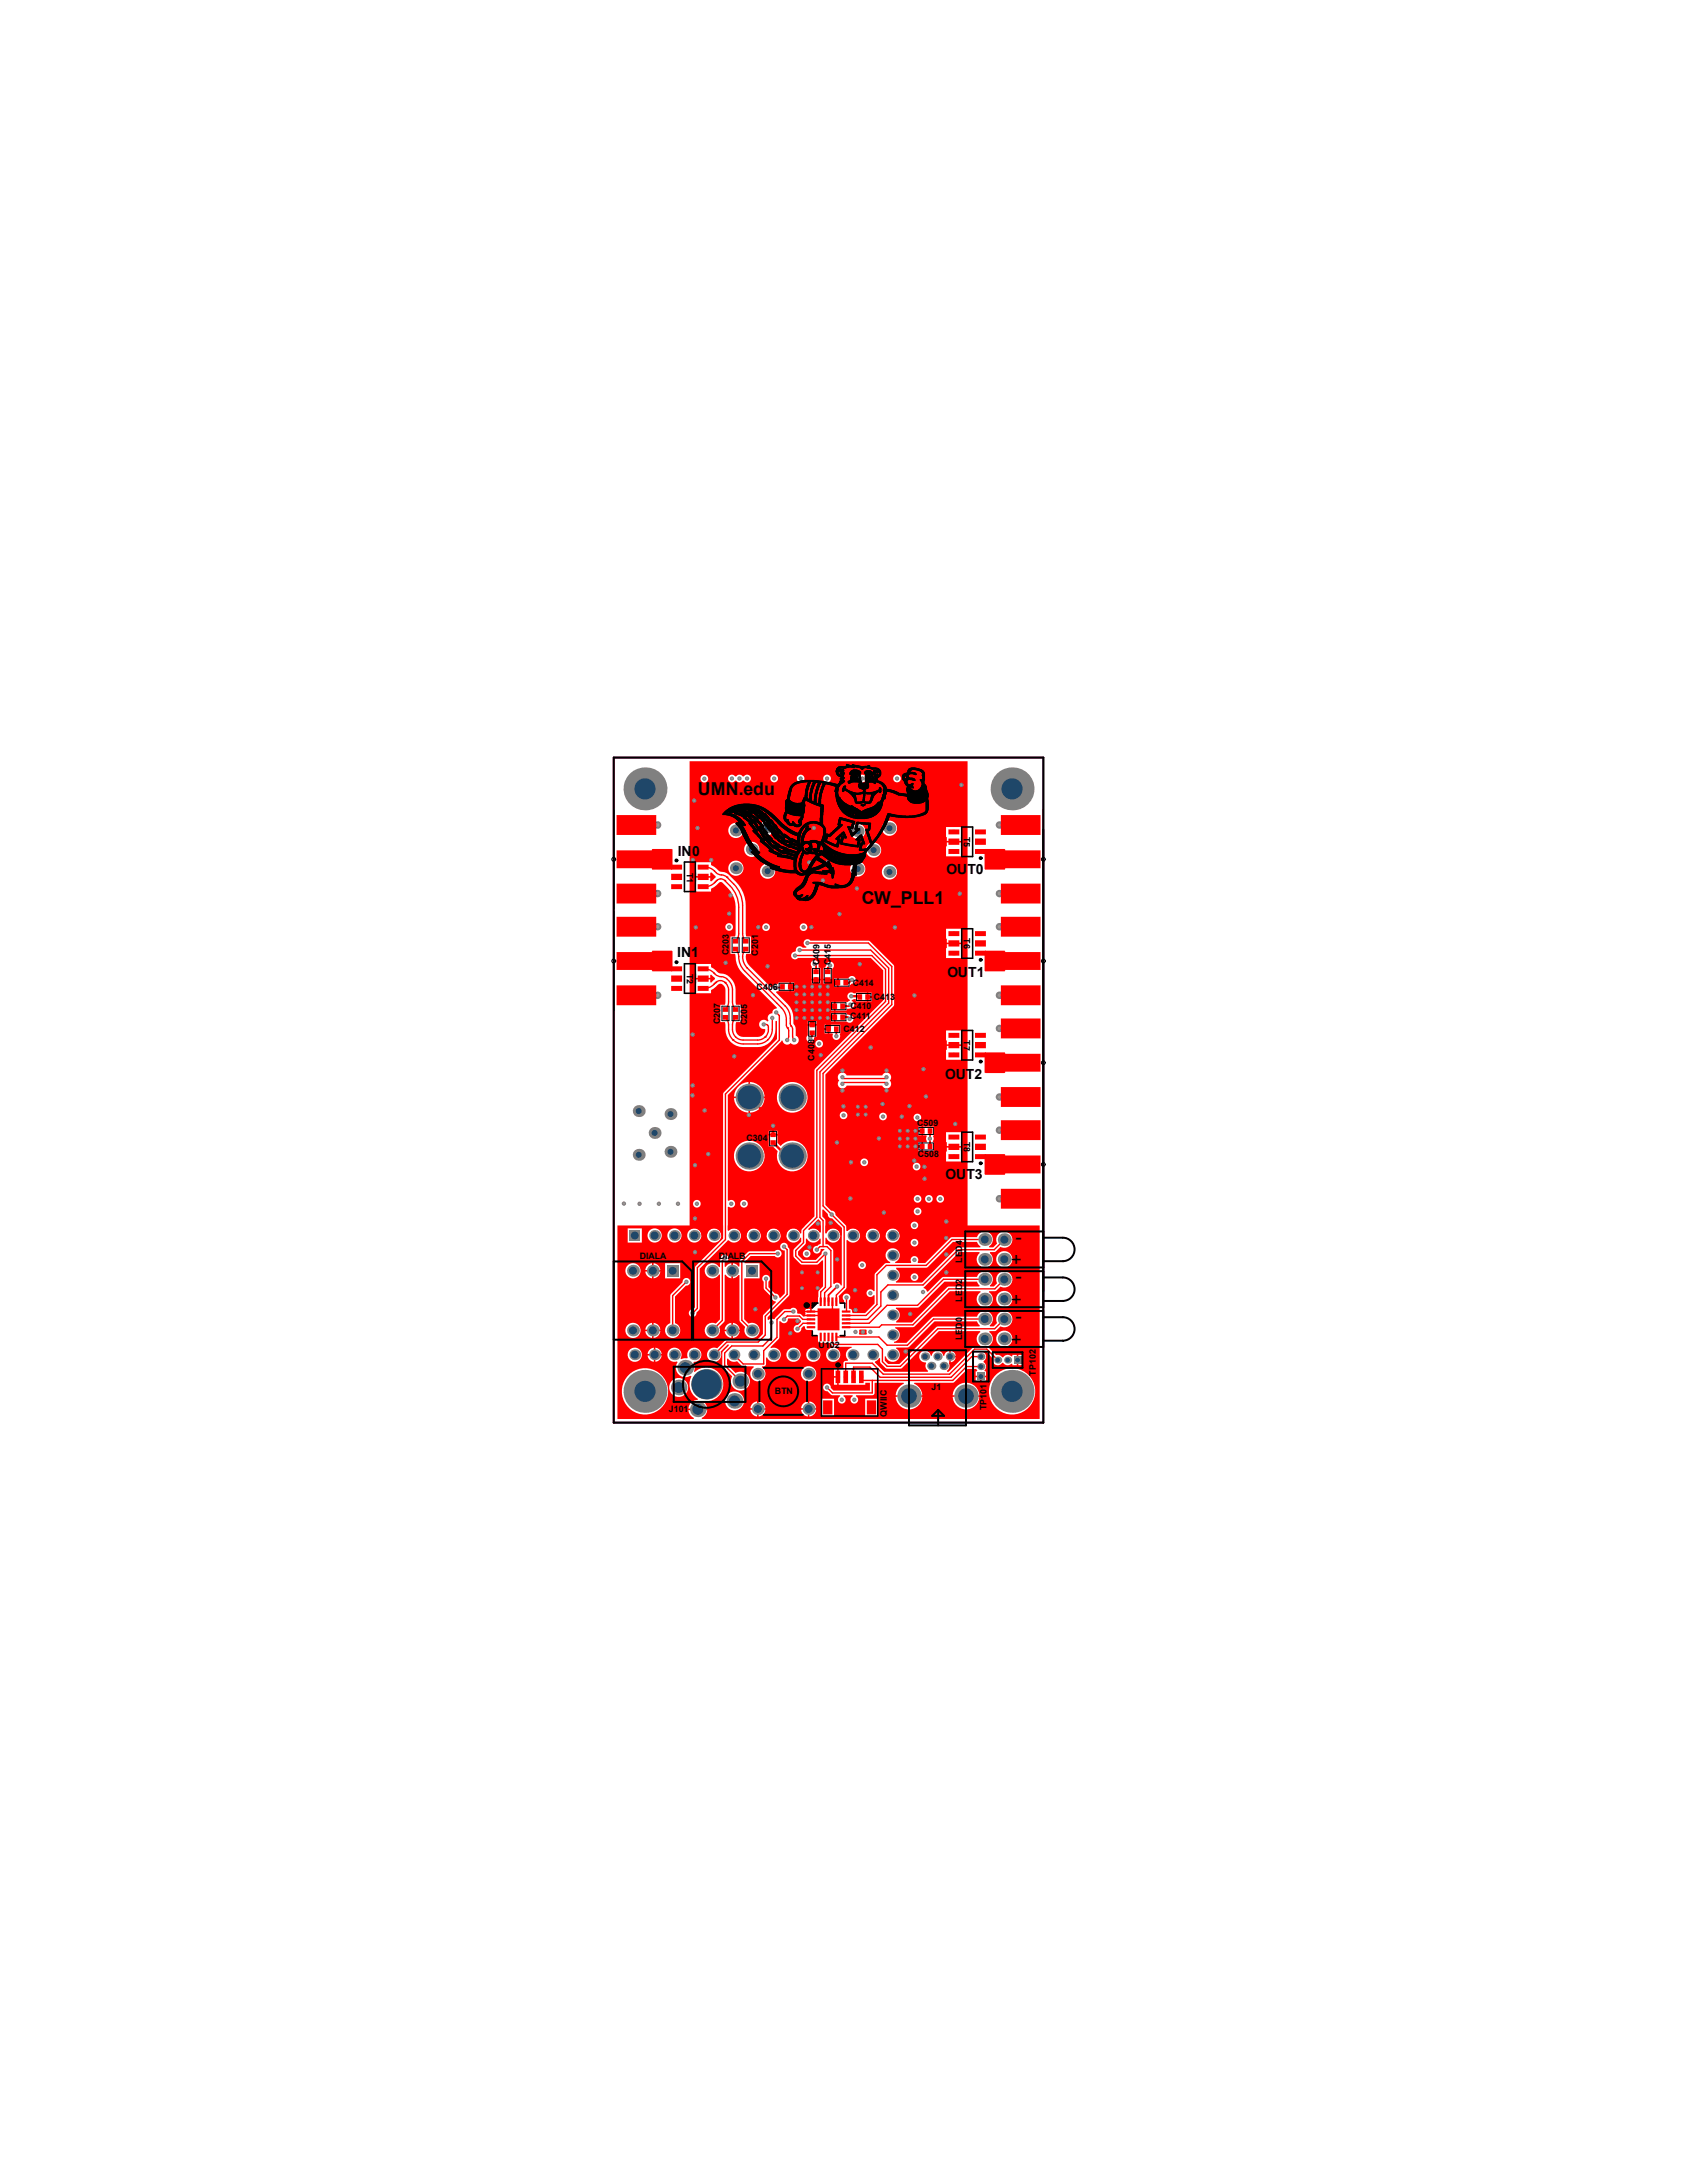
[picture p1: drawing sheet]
<svg xmlns="http://www.w3.org/2000/svg" width="216mm" height="279mm" viewBox="0 0 216 279" stroke-linecap="round" stroke-linejoin="round" font-family="sans-serif">
<defs><g id="words">
<g font-size="2.4">
<text x="130.8" y="157.9" transform="rotate(-180 130.8 157.9)">-</text>
<text x="130.8" y="160.4" transform="rotate(-180 130.8 160.4)">+</text>
<text x="130.8" y="163" transform="rotate(-180 130.8 163)">-</text>
<text x="130.8" y="165.5" transform="rotate(-180 130.8 165.5)">+</text>
<text x="130.8" y="170.6" transform="rotate(-180 130.8 170.6)">+</text>
<text x="130.8" y="168.1" transform="rotate(-180 130.8 168.1)">-</text>
</g>
<g font-size="2.3">
<text x="89.3" y="101.7">UMN.edu</text>
<text x="110.3" y="115.7">CW_PLL1</text>
</g>
<g font-size="1.8">
<text x="86.7" y="109.6">IN0</text>
<text x="121.1" y="111.8">OUT0</text>
<text x="86.7" y="122.5">IN1</text>
<text x="121.2" y="125">OUT1</text>
<text x="120.9" y="138">OUT2</text>
<text x="121" y="150.9">OUT3</text>
</g>
<g font-size="1.1">
<text x="123.4" y="107.1" transform="rotate(90 123.4 107.1)">T5</text>
<text x="87.9" y="111.7" transform="rotate(90 87.9 111.7)">T1</text>
<text x="87.9" y="124.6" transform="rotate(90 87.9 124.6)">T2</text>
<text x="93.3" y="122.3" transform="rotate(-90 93.3 122.3)">C203</text>
<text x="97" y="122.3" transform="rotate(-90 97 122.3)">C201</text>
<text x="104.9" y="123.6" transform="rotate(-90 104.9 123.6)">C409</text>
<text x="106.3" y="123.6" transform="rotate(-90 106.3 123.6)">C415</text>
<text x="123.4" y="120.1" transform="rotate(90 123.4 120.1)">T6</text>
<text x="92.2" y="131.1" transform="rotate(-90 92.2 131.1)">C207</text>
<text x="95.6" y="131.2" transform="rotate(-90 95.6 131.2)">C205</text>
<text x="96.8" y="126.7">C406</text>
<text x="108.8" y="130.5">C411</text>
<text x="108.8" y="129.2">C410</text>
<text x="109.1" y="126.2">C414</text>
<text x="111.8" y="127.9">C413</text>
<text x="104.2" y="135.8" transform="rotate(-90 104.2 135.8)">C408</text>
<text x="107.9" y="132.1">C412</text>
<text x="123.4" y="133.1" transform="rotate(90 123.4 133.1)">T7</text>
<text x="95.5" y="146.1">C304</text>
<text x="117.4" y="144.1">C509</text>
<text x="117.5" y="148.1">C508</text>
<text x="123.4" y="146.2" transform="rotate(90 123.4 146.2)">T8</text>
<text x="81.9" y="161.1">DIALA</text>
<text x="92" y="161.1">DIALB</text>
<text x="123.1" y="161.6" transform="rotate(-90 123.1 161.6)">LED4</text>
<text x="123.1" y="166.6" transform="rotate(-90 123.1 166.6)">LED2</text>
<text x="104.7" y="172.6">U102</text>
<text x="123.1" y="171.5" transform="rotate(-90 123.1 171.5)">LED0</text>
<text x="99.1" y="178.5">BTN</text>
<text x="119.2" y="177.9">J1</text>
<text x="132.5" y="176.1" transform="rotate(-90 132.5 176.1)">TP102</text>
<text x="85.6" y="180.8">J101</text>
<text x="113.5" y="181.3" transform="rotate(-90 113.5 181.3)">QWIIC</text>
<text x="126.2" y="180.5" transform="rotate(-90 126.2 180.5)">TP101</text>
</g>
</g></defs>
<path d="M78.5 97h55v85.1h-55z" fill="none" stroke="#800080" stroke-width=".25"/>
<g fill="#f00">
<path d="M114.7 162.3l3.9-.1 3.4-3.3h3l.2 .4 .3 .2v.2h-3l-4.5 4.5h-3.3l-.1-.2a.9 .9 0 0 0 .1-1.6zM116.5 163.5a.5 .5 0 0 0 1 0 .5 .5 0 0 0-1 0z" fill-rule="evenodd"/>
<path d="M114.7 167.4l2.8-.1 3.4-3.3h4.1l.4 .5-.1 .2h-4l-4.6 4.6h-2v-.2a.9 .9 0 0 0-.1-1.6z" fill-rule="evenodd"/>
<path d="M110 170.2h.8l.1 .1v.5h-.9l-.1-.5z" fill-rule="evenodd"/>
<path d="M112 174.3l.3-.2 .2-.3h.1l.1 .7 .7 .7h1.9l4.9-4.8h5.2l.1 .1a1.02 1.02 0 0 0 0 1.7v.2h-.8l-.2 .1-3.1 3.1h-.2v-.2a.81 .81 0 0 0 .3-1v-.8h.1h-.1v-.7a.74 .74 0 0 0-.7 .6h-.1a.74 .74 0 0 0-.7-.6 .74 .74 0 0 0-.8 .6h-.1a.75 .75 0 0 0-.8-.6 .75 .75 0 0 0-.7 .8 .75 .75 0 0 0 .8 .7h.1a.81 .81 0 0 0 .3 1l-.1 .2h-5.5l-1.2-1.2zM121.7 172.9v.6h.6a.74 .74 0 0 0-.6-.6zM121.7 173.7v.7a.74 .74 0 0 0 .6-.7z" fill-rule="evenodd"/>
<path d="M113.2 173.6h.2a.91 .91 0 0 0 1.4 .5 .91 .91 0 0 0-.1-1.5v-.1h1.4l.2-.1 3.3-3.3h5.4l.4 .5v.2h-5.5l-4.8 4.8h-1.4l-.5-.5z" fill-rule="evenodd"/>
<path d="M103.1 158.5h.2a.9 .9 0 0 0 .8 .5 .9 .9 0 0 0 .8-.5h.1v.7l-.4 .3a.5 .5 0 0 0-.5 .5 .5 .5 0 0 0 .5 .5 .5 .5 0 0 0 .5-.6h.4v.1a.48 .48 0 0 0-.4 .5l-.7 .8h-1.6l-.7-.7v-.4l1-1zM102.7 160.5a.5 .5 0 0 0 1 0 .5 .5 0 0 0-1 0z" fill-rule="evenodd"/>
<path d="M103.4 157.3l.5-.5h1.1v.9h-.1a.9 .9 0 0 0-1.4-.3z" fill-rule="evenodd"/>
<path d="M79 156.8h13.5v1.7l-3.5 3.6-.1 5.2-.2 .3h-.2a.5 .5 0 0 0-.4 .5 .5 .5 0 0 0 .6 .5 .5 .5 0 0 0 .4-.6l.4-.5v-5.1l3.6-3.6 .2-.1 .1 .2a.91 .91 0 0 0 1.2-.2 .91 .91 0 0 0-.1-1.2 .91 .91 0 0 0-1.2 0h-.2v-.7h9.8v.2l-.3 .4-.1 .4h-.1a.91 .91 0 0 0-1.4-.4 .91 .91 0 0 0 0 1.5 .91 .91 0 0 0 1.4-.5h.1v.5l-.9 1v1l.8 .9 .2 .1h1.9l.2-.1 .5-.5h.1v3.3l-.5 .6-.1 1.6h-.8v.7v.4h-.1v.1h-.8v.3h.8v.2h-1l-.4-.3-.3-.1-.1-.1a.49 .49 0 0 0-.3-.6 .49 .49 0 0 0-.5 .2h-.9l-1.3 1.3a.48 .48 0 0 0-.6 0h-.2v-.3l2.8-2.8v-5.8l-.2-.5a.51 .51 0 0 0-.6-.4 .51 .51 0 0 0-.4 .6 .51 .51 0 0 0 .6 .4v5.4l-.5 .6h-.2v-.1a.48 .48 0 0 0-.5-.4l-.9-.9v-.7a.49 .49 0 0 0 .1-.7 .49 .49 0 0 0-.7 0 .49 .49 0 0 0 0 .7l.1 1 1 1a.48 .48 0 0 0 .4 .5l.1 .2-1.6 1.6-.1 2.4-.7 .8h-4l-1.1 1.1a.91 .91 0 0 0-1.3 .7 .91 .91 0 0 0 1 1 .91 .91 0 0 0 .7-1.3l.9-.9h.1l.1 .1-.8 .9-.1 1.7 .1 .2 1.2 1.2a1.21 1.21 0 0 0 .8 1.8 1.21 1.21 0 0 0 1.4-1.4 1.21 1.21 0 0 0-1.8-.9l-1.1-1.1v-.7h.2a.9 .9 0 0 0 1.1 .3l.7 .7h1.4l.1 .1-.1 .1a.98 .98 0 0 0-.1 1.4 .98 .98 0 0 0 1.4-.1 .98 .98 0 0 0-.2-1.4v-.1h.4l.1-.2v-.9l.2-.1a.91 .91 0 0 0 1.2 .5 .91 .91 0 0 0 .5-1.2 .91 .91 0 0 0-1.2-.5l-.1-.1 1.1-1.1v-2.2h.2a.49 .49 0 0 0 .6 .2 .49 .49 0 0 0 .3-.5l1.4-.1 .3 .3v.2l-.4 .4h-.1a.5 .5 0 0 0-.4 .5 .5 .5 0 0 0 .5 .5 .5 .5 0 0 0 .4-.6l.4-.3 .3 .5h.7v.8h.8l.1 .8 .2 .1 .3-.1 .9 .1 .5 .6a.91 .91 0 0 0-.9 1.3 .91 .91 0 0 0 1.6 .1 .91 .91 0 0 0-.6-1.4l.1-.1h2.1v.1a.9 .9 0 0 0-.7 .6 .9 .9 0 0 0 .2 .9v.2h-.4l-.1 .2-.1 .8h-.6v2h3.4v-.2h.6v1h-4.6l-.4-.4a.49 .49 0 0 0-.4-.5 .49 .49 0 0 0-.6 .5 .49 .49 0 0 0 .6 .5l.5 .5h1.1v.1a.49 .49 0 0 0-.1 .8 .49 .49 0 0 0 .7-.1 .49 .49 0 0 0-.2-.7l.1-.1h1.1v.1a.49 .49 0 0 0-.1 .8 .49 .49 0 0 0 .7-.1 .49 .49 0 0 0-.2-.7l.1-.1h2l.2-.1 .1-.2v-1.3h3.8v.1l-.2 .1a1.69 1.69 0 0 0-.9 1.4h3.4v-.4a1.68 1.68 0 0 0-1-1.1v-.1h5l1.8-1.8h1.1l.2 .2-.1 .1h-.1v.6h1.3v-.6h-.2v-.1a.66 .66 0 0 0-.1-1.1v-.1a.67 .67 0 0 0 0-1.1l.1-.1h.2l.9 .9-.1 .1a.67 .67 0 0 0 .5 .7 .67 .67 0 0 0 .7-.3h.2l.5 .3h.3l.2-.2 .2 .1v.1h.5v-1.3h-.5v.2h-.2l-.2-.1-.3-.1-.5 .3h-.2l-.3-.2-.4-.1-1-1v-.1a1.03 1.03 0 0 0 .1-1.8v-.1l.8-.1 .6-.5h.1a1.04 1.04 0 0 0 1.5-.8 1.04 1.04 0 0 0-1.3-1.2 1.04 1.04 0 0 0-.7 1.5l-.4 .5h-.5v-.2a1.04 1.04 0 0 0-.1-1.6 1.04 1.04 0 0 0-1.6 .5h-5.6l-3.4 3.4h-1.6v-.2a.91 .91 0 0 0 .7-.8 .91 .91 0 0 0-.5-.9v-.1h2.2l.2-.1 4.6-4.5h3.9v.1h-.1a1.04 1.04 0 0 0-.1 1.6 1.04 1.04 0 0 0 1.5-.1 1.04 1.04 0 0 0-.2-1.5v-.1l.8-.1 .6-.5h.1a1.04 1.04 0 0 0 1.5-.8 1.04 1.04 0 0 0-1.3-1.2 1.04 1.04 0 0 0-.7 1.5l-.4 .5h-.5v-.2l.1-.1a1.04 1.04 0 0 0-.3-1.6 1.04 1.04 0 0 0-1.5 .6l-4.4 .1-1.9 1.8-.3-.4h-.2v-.2l4.6-4.4h2.5l.1 .1a1.04 1.04 0 0 0-.1 1.5 1.04 1.04 0 0 0 1.5 0 1.04 1.04 0 0 0-.1-1.5v-.1l.7-.1 .6-.6h.1a1.04 1.04 0 0 0 1.5-.8 1.04 1.04 0 0 0-1.3-1.1 1.04 1.04 0 0 0-.7 1.5l-.5 .5h-.5v-.2h.1a1.04 1.04 0 0 0-.1-1.7 1.04 1.04 0 0 0-1.6 .5l-3.3 .1-3.3 3.3h-.9l-.1-.2a.49 .49 0 0 0-.4-.7 .49 .49 0 0 0-.4 .7v.2h-2v-.2a.91 .91 0 0 0 .4-1.4 .91 .91 0 0 0-1.5 0 .91 .91 0 0 0 .4 1.4v.2h-.7l-1.2 1.3-.1 2.2h-.1a.49 .49 0 0 0-.7-.1 .49 .49 0 0 0 0 .8 .49 .49 0 0 0 .7-.1h.1v1l-1.2 1.3h-1.6l-.1-.5-.4-.1v-1.1l.1-.1a.49 .49 0 0 0-.1-.6 .49 .49 0 0 0-.7 .1 .49 .49 0 0 0 .1 .6v.4h-.6l-.1-.9 .9-.9 .1-.2v-6.1h.2l.1 .2a.91 .91 0 0 0 1.3-.2 .91 .91 0 0 0-.2-1.3 .91 .91 0 0 0-1.2 .2l-.2-.1v-.5l.1-.2h8.1v.1a.49 .49 0 0 0 .6 .4 .49 .49 0 0 0 .4-.5h15.6v24.8h-43.3v-.1a1.18 1.18 0 0 0 .7-1h-2.4a1.2 1.2 0 0 0 .7 1v.1h-9.8zM113.3 158.1a.95 .95 0 0 0 1.9 0 .95 .95 0 0 0-1.9 0zM110.8 158.1a.91 .91 0 0 0 1.8 0 .91 .91 0 0 0-1.8 0zM98.1 158.1a.91 .91 0 0 0 1.8 0 .91 .91 0 0 0-1.8 0zM95.6 158.1a.91 .91 0 0 0 1.8 0 .91 .91 0 0 0-1.8 0zM90.5 158.1a.91 .91 0 0 0 1.8 0 .91 .91 0 0 0-1.8 0zM87.9 158.1a.95 .95 0 0 0 1.9 0 .95 .95 0 0 0-1.9 0zM85.4 158.1a.91 .91 0 0 0 1.8 0 .91 .91 0 0 0-1.8 0zM82.9 158.1a.91 .91 0 0 0 1.8 0 .91 .91 0 0 0-1.8 0zM80.3 157.2v1.8h1.8v-1.8zM116.5 159.1a.5 .5 0 0 0 1 0 .5 .5 0 0 0-1 0zM93.8 161.7v1.9l.5-.2 .2-.2h.1v5.8l.1 .2 .7 .6a.97 .97 0 0 0 .7 1.4 .97 .97 0 0 0 1.1-1.1 .97 .97 0 0 0-1.4-.7l-.6-.5v-5.2l.1-.1h1.9v-1.9h-1.9v-.1l.8-.8h3a.49 .49 0 0 0 .8 0 .49 .49 0 0 0 0-.7 .49 .49 0 0 0-.8 .1h-3.3l-1.1 1.1-.1 .8h-.1l-.2-.2zM90.6 161.9a.97 .97 0 0 0-.1 1.5 .97 .97 0 0 0 1.5-.3h.1v5.8l-.5 .5a.97 .97 0 0 0-1.4 .7 .97 .97 0 0 0 1.1 1.1 .97 .97 0 0 0 .7-1.4l.7-.6v-.2v-5.8l.2-.1a.93 .93 0 0 0 .7 .5v-1.9a.93 .93 0 0 0-.7 .5l-.2-.1v-.6a.5 .5 0 0 0 .5-.5 .5 .5 0 0 0-.6-.5 .5 .5 0 0 0-.4 .6l-.1 .3v.8h-.1a.96 .96 0 0 0-1.4-.3zM127.5 161.2a1.05 1.05 0 0 0 2.1 0 1.05 1.05 0 0 0-2.1 0zM109.8 161.9a.5 .5 0 0 0 1 0 .5 .5 0 0 0-1 0zM83.6 161.7v.8h.9a.97 .97 0 0 0-.9-.8zM83 161.9l-.4 .4v.2h.8v-.8zM83.6 162.7l.1 .9a.97 .97 0 0 0 .8-.9zM82.6 162.7v.1a.96 .96 0 0 0 .8 .8v-.9zM85.1 161.7v1.9h2v-1.9zM80 162.6a1 1 0 0 0 2 0 1 1 0 0 0-2 0zM127.5 166.3a1.05 1.05 0 0 0 2.1 0 1.05 1.05 0 0 0-2.1 0zM103.1 167.6l-.1 .2h.7v-.3zM93.8 169.3v.9h.9a.97 .97 0 0 0-.9-.9zM83.6 169.3v.9h.9a.97 .97 0 0 0-.9-.9zM93.1 169.5l-.3 .4-.1 .3h.9v-.9zM83 169.5l-.4 .4v.3h.8v-.9zM93.8 170.4v.8a.97 .97 0 0 0 .9-.8zM92.7 170.4a.97 .97 0 0 0 .9 .8v-.8zM83.6 170.4l.1 .8a.97 .97 0 0 0 .8-.8zM82.6 170.4a.96 .96 0 0 0 .8 .8v-.8zM87.6 163.6l-.2 .2v.3l-1.6 1.6v3.7a.97 .97 0 0 0-.5 1.5 .97 .97 0 0 0 1.6 0 .97 .97 0 0 0-.5-1.5v-3.5l1.4-1.4a.5 .5 0 0 0 .5-.6 .5 .5 0 0 0-.7-.3zM80 170.3a1 1 0 0 0 2 0 1 1 0 0 0-2 0zM127.5 171.3a1.05 1.05 0 0 0 2.1 0 1.05 1.05 0 0 0-2.1 0zM83.9 172.5v.8h.8a.91 .91 0 0 0-.8-.8zM83.2 172.7l-.3 .3v.3h.8v-.8zM85.8 172.7a.91 .91 0 0 0-.3 1.1 .91 .91 0 0 0 1.1 .4l.1 .1a1.22 1.22 0 0 0 .1 1.6 1.22 1.22 0 0 0 1.5 .2h.2a2.2 2.2 0 0 0 .8 3v.1a1.18 1.18 0 0 0-1.2 1.1h2.4a1.15 1.15 0 0 0-.4-.9v-.1a2.16 2.16 0 0 0 2.4-2.8 2.16 2.16 0 0 0-3.6-.9l-.1-.1a1.18 1.18 0 0 0-.1-1.1l.1-.1a.91 .91 0 0 0 1-1 .91 .91 0 0 0-1.2-.8 .91 .91 0 0 0-.6 1.3l-.1 .1-.4-.1-.3 .2-.1-.1a.91 .91 0 0 0-.2-1.2 .91 .91 0 0 0-1.1 0zM130.3 173.4v.6h.6v-.6zM83.9 173.5v.8a.9 .9 0 0 0 .8-.8zM82.9 173.5a.9 .9 0 0 0 .8 .8v-.8zM103.2 173.4a.91 .91 0 0 0 1.8 0 .91 .91 0 0 0-1.8 0zM100.6 173.4a.95 .95 0 0 0 1.9 0 .95 .95 0 0 0-1.9 0zM80.3 173.4a.91 .91 0 0 0 1.8 0 .91 .91 0 0 0-1.8 0zM130.3 174.2v.5h.6v-.5zM106.7 175.2v.9h.4v-.9zM102.5 175.8a1 1 0 0 0 2 0 1 1 0 0 0-2 0zM125.6 176.3v.5h.6v-.5zM124.9 176.3v.5h.5v-.5zM106.7 176.3v.9h.4v-.9zM123.7 177v1.6h1.6a1.69 1.69 0 0 0-1.6-1.6zM122.3 177.6l-.3 .6-.1 .4h1.6v-1.6a1.7 1.7 0 0 0-1.2 .6zM85.6 177.6a1.25 1.25 0 0 0 2.5 0 1.25 1.25 0 0 0-2.5 0zM103.6 179.4v.8h.9a.97 .97 0 0 0-.9-.8zM102.7 179.7l-.2 .5h.9v-.8h-.3zM97.1 179.4v.8h.9a.97 .97 0 0 0-.9-.8zM96.4 179.6l-.3 .4-.1 .2h.9v-.8zM123.7 178.8v1.6a1.69 1.69 0 0 0 1.6-1.6zM121.9 178.8a1.68 1.68 0 0 0 1.6 1.6v-1.6zM116.4 178.8v1.6a1.7 1.7 0 0 0 1.6-1.6zM114.6 178.8a1.69 1.69 0 0 0 1.6 1.6v-1.6zM92.8 179.3a1.22 1.22 0 0 0 2.4 0 1.22 1.22 0 0 0-2.4 0zM126.6 178.1a2.97 2.97 0 0 0 5.9 0 2.97 2.97 0 0 0-5.9 0zM79.6 178.1a2.97 2.97 0 0 0 5.9 0 2.97 2.97 0 0 0-5.9 0zM110.7 179v2.2h1.6v-2.2zM105.1 179v2.2h1.6v-2.2zM103.6 180.4v.9a.97 .97 0 0 0 .9-.9zM102.5 180.4v.1a.97 .97 0 0 0 .9 .8v-.9zM97.1 180.4v.9a.97 .97 0 0 0 .9-.9zM96 180.4v.1a.96 .96 0 0 0 .9 .8v-.9z" fill-rule="evenodd"/>
<path d="M105.6 156.8h1.8l.3 .4v7.3h-.1a.48 .48 0 0 0-.4-.3 .48 .48 0 0 0-.4 .1h-.2v-4.2l-.1-.3-.5-.5h-.4v-.9h.2a.91 .91 0 0 0 1.4 .5 .91 .91 0 0 0 0-1.5 .91 .91 0 0 0-1.4 .5l-.2-.1z" fill-rule="evenodd"/>
<path d="M104.7 156l.3 .3v1.4h-.1a.9 .9 0 0 0-1.4-.3l-.1-.1z" fill-rule="evenodd"/>
<path d="M105.2 154.8h.2l.5 .6a.48 .48 0 0 0 .6 .5l1.2 1.3v.9h-.2a.9 .9 0 0 0-.7-.9 .9 .9 0 0 0-1 .7l-.2-.1v-1.6l-.4-.5z" fill-rule="evenodd"/>
<path d="M88.3 97.4h35.5v60.7h-8.7v-.1a.91 .91 0 0 0-.9-.8 .91 .91 0 0 0-.9 .9h-.7v-.1a.91 .91 0 0 0-1-.8 .91 .91 0 0 0-.8 .9h-.7v-.1a.91 .91 0 0 0-.7-.7 .91 .91 0 0 0-.9 .3l-.2-.1-.1-.7-1.3-1.3v-.2a.49 .49 0 0 0-.5-.3l-.8-.8v-16.7l8.8-8.8v-5l-.1-.2-3.1-3.1h-7.5a.49 .49 0 0 0-.8 0 .49 .49 0 0 0 .3 .8v.1h-.5a.49 .49 0 0 0-.6-.2 .49 .49 0 0 0-.2 .6l-.3 .1a.49 .49 0 0 0-.3 .8 .49 .49 0 0 0 .8 0h9.3l1.6 1.6v3.9l-8.7 8.8-.1 18.8-1.6 1.6-.1 .5-.1 .1a.9 .9 0 0 0-1-.7 .9 .9 0 0 0-.8 .9h-.7v-.1a.91 .91 0 0 0-.9-.8 .91 .91 0 0 0-.9 .9h-.7v-.1a.91 .91 0 0 0-1-.8 .91 .91 0 0 0-.8 .9h-.8v-.1a.91 .91 0 0 0-.6-.7 .91 .91 0 0 0-.9 .2h-.2v-3h.2a.49 .49 0 0 0 .7-.1 .49 .49 0 0 0-.1-.7 .49 .49 0 0 0-.6 0l-.2-.1v-13.5l6.9-6.9h.2a.58 .58 0 0 0 .4 .5 .58 .58 0 0 0 .6-.2 .59 .59 0 0 0 .9 0 .59 .59 0 0 0-.3-.9 1.59 1.59 0 0 0-.2-1.5l-.1-.8a2.59 2.59 0 0 0-.7-1.8l-1.5-1.5 .1-.1h.1h1.5v-1.2h-1.4v.2h-.2a.49 .49 0 0 0-.5 .5h-.2l-2.8-2.8a1.5 1.5 0 0 1-.4-1.5h.6v-2.2h-.6v-.1l-.1-3.9a4.3 4.3 0 0 0-1.3-3.1l-.8-.8a1.42 1.42 0 0 0-1.1-.4l-1.2-.9v-.3h-2v1.2l.1 .1v.4h1.8v-.4h.1l.6 .4v.2l-.6 .5h-.1v-.5h-1.8v.5l-.1 .1v1.2h2v-.4l.4-.2 .7-.6 .4 .1a4.1 4.1 0 0 1 1.6 3.1v3.7v.1h-.6v2.2h.6a3.9 3.9 0 0 0 .9 2.4l4.4 4.5v.1h-.2a.52 .52 0 0 0-.4 .6 .61 .61 0 0 0-.5 .3 .61 .61 0 0 0 .1 .7h-.2a.6 .6 0 0 0-1 .2 .6 .6 0 0 0 .7 .8 .57 .57 0 0 1-.3 .7l-.6 .3h-1.9a.97 .97 0 0 1-1-1l.1-.9h.6v-2.2h-.6v-.1l-.1-2.2-.3-.8-.3-.3a2.41 2.41 0 0 0-1.6-.7l-.9-.7v-.4h-2v1.2h.1v.6h1.8v-.4l.1-.1 .5 .5v.1l-.5 .5-.1-.1v-.3h-1.8v.5h-.1v1.2h2v-.4l.9-.7a.59 .59 0 0 1 .9 .5v2v.1h-.6v2.2h.6v.9a2.26 2.26 0 0 0 2.3 2.3h1.9a2.28 2.28 0 0 0 2.2-2.3v-1h.1h.1v2.3l-6.8 6.9-.1 18.2h-.2v-.1a.91 .91 0 0 0-1-.8 .91 .91 0 0 0-.8 .9h-.7v-.1a.9 .9 0 0 0-1.4-.6l-.1-.1zM93.3 99.4a.5 .5 0 0 0 .1 .7 .5 .5 0 0 0 .7-.2h.1a.49 .49 0 0 0 .9 0h.1a.5 .5 0 0 0 .7 .1 .5 .5 0 0 0 0-.7 .5 .5 0 0 0-.7 .1h-.2a.49 .49 0 0 0-.8 0h-.1a.5 .5 0 0 0-.8 0zM109 99.4a.5 .5 0 0 0 .1 .7 .5 .5 0 0 0 .7-.2h.1a.49 .49 0 0 0 .9 0h.1a.5 .5 0 0 0 .8 .1 .5 .5 0 0 0 0-.7 .5 .5 0 0 0-.8 .1h-.1a.49 .49 0 0 0-.9 0h-.1a.5 .5 0 0 0-.8 0zM105.3 99.6a.5 .5 0 0 0 1 0 .5 .5 0 0 0-1 0zM102 99.6a.5 .5 0 0 0 1 0 .5 .5 0 0 0-1 0zM98.6 99.6a.5 .5 0 0 0 1 0 .5 .5 0 0 0-1 0zM114.3 99.6a.5 .5 0 0 0 1 0 .5 .5 0 0 0-1 0zM89.6 99.7a.5 .5 0 0 0 1 0 .5 .5 0 0 0-1 0zM97.3 105.9a.98 .98 0 0 0 1.9 0 .98 .98 0 0 0-1.9 0zM112.9 106a.98 .98 0 0 0 1.9 0 .98 .98 0 0 0-1.9 0zM93.2 106.3a1 1 0 0 0 2 0 1 1 0 0 0-2 0zM108.8 106.4a.98 .98 0 0 0 1.9 0 .98 .98 0 0 0-1.9 0zM121.1 105.9v1.2l.1 .1v.4h1.8v-.4l.1-.1v-1.2zM121.2 107.8v.5l-.1 .1v1.2h2v-1.2l-.1-.1v-.5zM95.2 108.7a1 1 0 0 0 2 0 1 1 0 0 0-2 0zM110.8 108.8a1 1 0 0 0 2 0 1 1 0 0 0-2 0zM93.2 111.1a1 1 0 0 0 2 0 1 1 0 0 0-2 0zM108.8 111.2a.98 .98 0 0 0 1.9 0 .98 .98 0 0 0-1.9 0zM97.3 111.5a.98 .98 0 0 0 1.9 0 .98 .98 0 0 0-1.9 0zM112.9 111.6a.98 .98 0 0 0 1.9 0 .98 .98 0 0 0-1.9 0zM92.8 118.6a.5 .5 0 0 0 1 0 .5 .5 0 0 0-1 0zM102.3 118.7a.5 .5 0 0 0 1 0 .5 .5 0 0 0-1 0zM97.5 118.7a.5 .5 0 0 0 1 0 .5 .5 0 0 0-1 0zM121.1 118.9v1.2l.1 .1v.4h1.8v-.4l.1-.1v-1.2zM121.2 120.8v.5l-.1 .1v1.2h2v-1.2l-.1-.1v-.5zM106 123.2l-.4 .7h-.2v1.4h1.1v-1.3a.49 .49 0 0 0 .2-.7 .49 .49 0 0 0-.7-.1zM104 123a.49 .49 0 0 0-.1 .7v1.6h1.1v-1.4h-.2a.71 .71 0 0 0-.6-1zM106.7 125.2v.5h.4v-.5zM106 125.5v.4h.5v-.4zM105.4 125.5v.4h.4v-.4zM104.5 125.5v.4h.5v-.4zM103.9 125.5v.4h.4v-.4zM101.2 125.7v.5h.4v-.5zM106.7 125.9v.4h.4v-.4zM107.3 125.2v1.1h1.4v-.2l.3-.2a.49 .49 0 0 0 .5-.8 .49 .49 0 0 0-.9 .1zM101.2 126.4v.5h.4v-.5zM111.1 127.1v.4h.4v-.4zM111.1 127.7v.5h.4v-.5zM106.9 128.2v1.1h1.4v-.2a.73 .73 0 0 0 1-.6l-.1-.2-.2-.2v-.1l.3-.1h.2v.3h1.4v-1.1h-1.4h-.2a.49 .49 0 0 0-.8 .2 .49 .49 0 0 0 .3 .7l-.1 .1-.2 .2zM106.3 128.2v.5h.4v-.5zM106.3 128.9v.4h.4v-.4zM106.3 129.6v.5h.4v-.5zM106.3 130.3v.4h.4v-.4zM106.9 129.6v1.1h1.4a.52 .52 0 0 0 .9-.1 .52 .52 0 0 0-.6-.7h-.3v-.3zM104 130.7v.4h.5v-.4zM103.4 130.7v.4h.4v-.4zM105.5 131.2v.4h.4v-.4zM105.5 131.8v.5h.4v-.5zM106.1 131.2v.5h-.1h.1v.6h.4l.1 .1a.49 .49 0 0 0 .4 .7 .49 .49 0 0 0 .5-.7v-1.2zM103.4 131.3v1.2a.49 .49 0 0 0 .1 .8 .49 .49 0 0 0 .7-.4l.1-.2h.2v-1.4zM121.1 131.9v1.2l.1 .1v.5h1.8v-.5l.1-.1v-1.2zM104.3 133.6a.5 .5 0 0 0 1 0 .5 .5 0 0 0-1 0zM121.2 133.9v.4l-.1 .1v1.2h2v-1.2l-.1-.1v-.4zM107.5 137.4a.59 .59 0 0 0-.1 .9 .59 .59 0 0 0 .1 .9 .59 .59 0 0 0 .8-.3h4.6a.59 .59 0 0 0 .9 .3 .59 .59 0 0 0 .1-.9 .59 .59 0 0 0-.1-.9 .59 .59 0 0 0-.9 .2h-4.6a.57 .57 0 0 0-.8-.2zM96 138.5v1.8h1.8a1.94 1.94 0 0 0-1.8-1.8zM94.6 138.9a1.93 1.93 0 0 0-.7 1.4h1.9v-1.8a1.87 1.87 0 0 0-1.2 .4zM96 140.5v1.9a1.94 1.94 0 0 0 1.8-1.9zM93.9 140.5a1.94 1.94 0 0 0 1.9 1.9v-1.9zM99.4 140.4a2 2 0 0 0 4 0 2 2 0 0 0-4 0zM107.5 142.8a.5 .5 0 0 0 1 0 .5 .5 0 0 0-1 0zM112.5 142.9a.5 .5 0 0 0 1 0 .5 .5 0 0 0-1 0zM116.9 143a.5 .5 0 0 0 1 0 .5 .5 0 0 0-1 0zM117.5 144.2v.5h.4v-.5zM99 144.7v.4h.5v-.4zM98.4 144.7v.4h.4v-.4zM117.5 144.9v.4h.4v-.4zM117.5 146.2v.4h.4v-.4zM121.1 144.9v1.3h.1v.5h1.8v-.5h.1v-1.3zM117.5 146.8v.5h.4v-.5zM118.1 144.2v1.1h.5v.2a.48 .48 0 0 0 0 .5v.2h-.5v1.1h1.4v-1.1h-.1v-.2a.47 .47 0 0 0 0-.6l.1-.1v-1.1zM121.2 146.9v.5h-.1v1.3h2v-1.3h-.1v-.5zM110.1 148.8a.5 .5 0 0 0 1 0 .5 .5 0 0 0-1 0zM116.8 149.3a.5 .5 0 0 0 1 0 .5 .5 0 0 0-1 0zM98.4 145.3v1.4h.5l.6 .6a1.96 1.96 0 0 0 2 2.6 1.96 1.96 0 0 0 1.6-2.8 1.96 1.96 0 0 0-3.2-.4l-.4-.4v-1zM93.9 148a2 2 0 0 0 4 0 2 2 0 0 0-4 0zM119.8 153.4a.5 .5 0 0 0 1 0 .5 .5 0 0 0-1 0zM118.4 153.4a.5 .5 0 0 0 1 0 .5 .5 0 0 0-1 0zM116.9 153.4a.5 .5 0 0 0 1 0 .5 .5 0 0 0-1 0zM88.7 154.1a.5 .5 0 0 0 1 0 .5 .5 0 0 0-1 0zM94.7 154.1a.5 .5 0 0 0 1 0 .5 .5 0 0 0-1 0zM116.9 155a.5 .5 0 0 0 1 0 .5 .5 0 0 0-1 0zM116.5 156.8a.5 .5 0 0 0 1 0 .5 .5 0 0 0-1 0z" fill-rule="evenodd"/>
</g>
<path d="M95.9 140.4l3 3.1v1.7" fill="none" stroke="#f00" stroke-width=".3"/>
<circle cx="98.9" cy="144.1" r=".15" fill="#f00"/>
<g fill="none" stroke="#f00" stroke-width=".17">
<path d="M90 111a1.82 1.82 0 0 1 1.4 .5M91.4 111.5h.1M91.4 111.5a1.14 1.14 0 0 0 .9 .5h.3l.4 .3M91.7 112.7h.1M91.7 112.7a1.92 1.92 0 0 1-1.7 .8M91.7 112.7l.2-.1a.72 .72 0 0 1 .8 .1M92.7 112.7h.1M92.7 112.7a4.4 4.4 0 0 1 1.8 3.4v3.4a1.37 1.37 0 0 1-.4 1M93 112.3h.1M93 112.3l.9 .8a4 4 0 0 1 1.1 2.8v3.6a1.38 1.38 0 0 0 .4 1M90 124h.1a1.71 1.71 0 0 1 1.2 .5M91.3 124.5a1.23 1.23 0 0 0 1 .5 1.74 1.74 0 0 1 1.4 1.7v1.5a1.36 1.36 0 0 0 .4 1"/>
<path d="M91.3 124.5h.1M91.6 125.8h.1M91.6 125.8a.84 .84 0 0 1 1.2 0M91.6 125.8l-.3 .2a1.71 1.71 0 0 1-1.3 .5M92.8 125.8h.1M92.8 125.8l.4 .6v1.8a1.37 1.37 0 0 1-.4 1M92.8 130.2h.1M92.8 130.2a1.67 1.67 0 0 1 .4 1.5 1.87 1.87 0 0 0 .6 1.4M93.8 133.1h.1M94.1 132.7h.1M94.1 121.5h.1M94.1 130.2a2.08 2.08 0 0 0 0 2.5"/>
<path d="M94.1 129.2h.1M94.1 121.5a1.36 1.36 0 0 1 .4 .9M94.5 122.5a2.55 2.55 0 0 0 .8 1.8l4.7 4.7M94.5 122.4v.1M95.4 120.5h.1M95.4 121.5a1.73 1.73 0 0 0 .2 2.4M95.6 123.9h.1M95.6 123.9l4.9 4.9M97.7 131.1l.5 .1M97.9 132.7h.1M97.9 132.7a1.38 1.38 0 0 1-.9 .4h-1.9a1.36 1.36 0 0 1-1-.4M98.2 131.2a1.37 1.37 0 0 1-.3 1.5"/>
<path d="M98.3 133.1a1.88 1.88 0 0 1-1.3 .5h-1.9a1.85 1.85 0 0 1-1.3-.5M98.3 133.1h.1M98.8 130.3v1.4a1.89 1.89 0 0 1-.5 1.4M100 129h.1M100 129a2.17 2.17 0 0 1 .6 1.5M100.5 128.8a3 3 0 0 1 .7 2.4l.1 .2M100.5 128.8h.1M100.6 130.5v.7l.2 .4M100.7 133.1h.1M100.8 131.6h.1M100.8 131.6a1.54 1.54 0 0 1 0 1.4l-.1 .1M101.3 131.4h.1"/>
<path d="M101.3 131.4a2.05 2.05 0 0 1 .2 1.4l.1 .3h-.1M107.8 138.7l.2-.2h5.3l.2 .2M107.8 137.9l.2 .1h5.3l.2-.1"/>
</g>
<path d="M117.2 146.7h.1M117.2 146.7h.8M117.2 144.7v.1M117.2 144.8h.8" fill="none" stroke="#f00" stroke-width=".25"/>
<path d="M100.1 126.3l-.1 .1h-.7M103.9 132.2v.4l-.2 .3M104.2 123.4l.2 .2v.8M106.2 123.6l-.3 .3v.5M107 131.7v.9M107.8 130.2h.7l.2 .2M108.8 128.6l-.2 .2h-.8M109 125.4l-.3 .4h-.5M119 144.8v1.9M107.1 164.7l-1.1 1.1v.8" fill="none" stroke="#f00" stroke-width=".23"/>
<g fill="none" stroke="#f00" stroke-width=".18">
<path d="M99.3 129.6l.4 .4v3.1l-6.9 6.9v18.7l-3.6 3.6v5.2l-.6 .6M101.7 122.3h9.9l1.7 1.8v4.1l-8.8 8.8v18.8l-1.7 1.7v1.6l-1 1v.7l.8 .8h1.9l1.1-1.1v4.3l-.6 .6v1.2M102.3 121.6h9.1l2.3 2.3v4.5l-8.8 8.8v18.6l.4 .4v3.4M103.3 120.7h7.8l3 3v4.9l-8.8 8.8v16.9l2.7 2.7v7.8l-1 1v.8M100.3 159.6l.4 .4v5.7l-2.8 2.8v2.4l-.9 .9h-4l-1.6 1.6M104.5 160l.4-.4h.9l.5 .5v4.6l-.8 .8v1.1M126 158.6h-4.2l-3.3 3.4h-5.1l-1.2 1.2v3.8l-1.4 1.4h-2.5M128.5 158.7l-1.3 1.3h-4.6l-4.5 4.5h-4.5l-.9 .9v1.8l-1.7 1.7h-2.7M87.8 164.1l-1.7 1.7v4.5M92.7 161.1l-.3 .3v7.6l-1.2 1.3M98 163.7v1.2l1.2 1.2M98.7 169.3v1.9l-1.1 1.1h-4l-.9 .9v1.6l2 2"/>
<path d="M99.5 160.5h-3.6l-1 1v7.5l1.3 1.3M100.3 168.9l.5-.5h1.5l.4 .5h1.1M101.5 167.9h-1.1l-1 1v2.3l-1.7 1.7v1.7h-2.6l-1.2-1.2M103.8 169.4h-1l-.7 .7M103.8 167.9h1.2M106.5 166.6v1.8l-.5 .5-.5-.5h-1.7M108.3 166.1v1.8M111.6 176.7v1.6h-5.1l-.7-.7M125.5 174.9h-1.8l-1.8 1.8h-11.7v-.5M125.5 173.6h-1.1l-2.7 2.7h-9.1l-1.3-1.3h-2.1v1.2M126 163.7h-5.2l-3.4 3.4h-3.9l-2.3 2.3h-2.9M126 168.8h-6.5l-3.4 3.4h-2.6l-1-1.1h-5.5"/>
<path d="M127.7 174.1l-1.4-1.4h-1.6l-3.2 3.2h-8.5l-1.4-1.4h-3.4v1.7M128.5 163.8l-1.2 1.2h-5.9l-4.6 4.6h-4l-.3 .3h-4.2M128.5 168.8l-1.2 1.3h-7.3l-4.8 4.8h-1.7l-.6-.6v-1.6l-.6-.6h-5.6l-.2-.2v-.8"/>
</g>
<path d="M101.2 126.3h.7M103.9 128.3h2M103.9 130.3h2M104.4 125.4v.9M105.9 126.3h-2v4.7M105.9 125.8h1.1M105.9 128.8h.7M105.9 130.2h.6M105.9 125.6v5.2l.1 .1v.8" fill="none" stroke="#f00" stroke-width=".63"/>
<path d="M108.9 127.5h.9l.2 .2M98.9 146.2l1.8 1.8h.7" fill="none" stroke="#f00" stroke-width=".3"/>
<circle cx="117.4" cy="143" r=".28" fill="#808080"/>
<circle cx="117.4" cy="143" r=".13" fill="#a6968d"/>
<circle cx="98.9" cy="144.1" r=".28" fill="#808080"/>
<circle cx="98.9" cy="144.1" r=".13" fill="#a6968d"/>
<circle cx="113" cy="142.9" r=".28" fill="#808080"/>
<circle cx="113" cy="142.9" r=".13" fill="#a6968d"/>
<circle cx="113" cy="141.3" r=".28" fill="#808080"/>
<circle cx="113" cy="141.3" r=".13" fill="#a6968d"/>
<circle cx="107.8" cy="139.6" r=".28" fill="#808080"/>
<circle cx="107.8" cy="139.6" r=".13" fill="#a6968d"/>
<circle cx="110.8" cy="141.6" r=".25" fill="#808080"/>
<circle cx="110.8" cy="141.6" r=".13" fill="#a6968d"/>
<circle cx="110.8" cy="142.7" r=".25" fill="#808080"/>
<circle cx="110.8" cy="142.7" r=".13" fill="#a6968d"/>
<circle cx="109.8" cy="142.7" r=".25" fill="#808080"/>
<circle cx="109.8" cy="142.7" r=".13" fill="#a6968d"/>
<circle cx="109.8" cy="141.6" r=".25" fill="#808080"/>
<circle cx="109.8" cy="141.6" r=".13" fill="#a6968d"/>
<circle cx="112.5" cy="145.7" r=".28" fill="#808080"/>
<circle cx="112.5" cy="145.7" r=".13" fill="#a6968d"/>
<circle cx="115.9" cy="173" r=".28" fill="#808080"/>
<circle cx="115.9" cy="173" r=".13" fill="#a6968d"/>
<circle cx="116.5" cy="168.2" r=".28" fill="#808080"/>
<circle cx="116.5" cy="168.2" r=".13" fill="#a6968d"/>
<circle cx="104.7" cy="156.6" r=".28" fill="#808080"/>
<circle cx="104.7" cy="156.6" r=".13" fill="#a6968d"/>
<circle cx="118.3" cy="150.9" r=".28" fill="#808080"/>
<circle cx="118.3" cy="150.9" r=".13" fill="#a6968d"/>
<circle cx="117" cy="148.6" r=".28" fill="#808080"/>
<circle cx="117" cy="148.6" r=".13" fill="#a6968d"/>
<circle cx="115.4" cy="142.9" r=".28" fill="#808080"/>
<circle cx="115.4" cy="142.9" r=".13" fill="#a6968d"/>
<circle cx="93.5" cy="114.6" r=".28" fill="#808080"/>
<circle cx="93.5" cy="114.6" r=".13" fill="#a6968d"/>
<circle cx="92.9" cy="123.2" r=".28" fill="#808080"/>
<circle cx="92.9" cy="123.2" r=".13" fill="#a6968d"/>
<circle cx="98.2" cy="123.7" r=".28" fill="#808080"/>
<circle cx="98.2" cy="123.7" r=".13" fill="#a6968d"/>
<circle cx="110" cy="123.4" r=".28" fill="#808080"/>
<circle cx="110" cy="123.4" r=".13" fill="#a6968d"/>
<circle cx="105" cy="135" r=".28" fill="#808080"/>
<circle cx="105" cy="135" r=".13" fill="#a6968d"/>
<circle cx="122.3" cy="143.9" r=".28" fill="#808080"/>
<circle cx="122.3" cy="143.9" r=".13" fill="#a6968d"/>
<circle cx="118.2" cy="136.8" r=".28" fill="#808080"/>
<circle cx="118.2" cy="136.8" r=".13" fill="#a6968d"/>
<circle cx="111.4" cy="134.1" r=".28" fill="#808080"/>
<circle cx="111.4" cy="134.1" r=".13" fill="#a6968d"/>
<circle cx="113.1" cy="155.2" r=".28" fill="#808080"/>
<circle cx="113.1" cy="155.2" r=".13" fill="#a6968d"/>
<circle cx="103.6" cy="159.7" r=".28" fill="#808080"/>
<circle cx="103.6" cy="159.7" r=".13" fill="#a6968d"/>
<circle cx="106.3" cy="156.5" r=".28" fill="#808080"/>
<circle cx="106.3" cy="156.5" r=".13" fill="#a6968d"/>
<circle cx="107.1" cy="161.2" r=".28" fill="#808080"/>
<circle cx="107.1" cy="161.2" r=".13" fill="#a6968d"/>
<circle cx="127.9" cy="144.6" r=".48" fill="#808080"/>
<circle cx="127.9" cy="144.6" r=".23" fill="#a6968d"/>
<circle cx="127.9" cy="153.4" r=".48" fill="#808080"/>
<circle cx="127.9" cy="153.4" r=".23" fill="#a6968d"/>
<circle cx="117.3" cy="149.3" r=".28" fill="#808080"/>
<circle cx="117.3" cy="149.3" r=".13" fill="#a6968d"/>
<circle cx="118.3" cy="149.3" r=".28" fill="#808080"/>
<circle cx="118.3" cy="149.3" r=".13" fill="#a6968d"/>
<circle cx="116.4" cy="141.6" r=".28" fill="#808080"/>
<circle cx="116.4" cy="141.6" r=".13" fill="#a6968d"/>
<circle cx="107.9" cy="141.6" r=".28" fill="#808080"/>
<circle cx="107.9" cy="141.6" r=".13" fill="#a6968d"/>
<circle cx="119" cy="145.7" r=".28" fill="#808080"/>
<circle cx="119" cy="145.7" r=".13" fill="#a6968d"/>
<circle cx="108" cy="142.8" r=".28" fill="#808080"/>
<circle cx="108" cy="142.8" r=".13" fill="#a6968d"/>
<circle cx="113.5" cy="137" r=".28" fill="#808080"/>
<circle cx="113.5" cy="137" r=".13" fill="#a6968d"/>
<circle cx="113.5" cy="139.6" r=".28" fill="#808080"/>
<circle cx="113.5" cy="139.6" r=".13" fill="#a6968d"/>
<circle cx="107.8" cy="137" r=".28" fill="#808080"/>
<circle cx="107.8" cy="137" r=".13" fill="#a6968d"/>
<circle cx="107.8" cy="137.9" r=".28" fill="#808080"/>
<circle cx="107.8" cy="137.9" r=".13" fill="#a6968d"/>
<circle cx="107.8" cy="138.7" r=".28" fill="#808080"/>
<circle cx="107.8" cy="138.7" r=".13" fill="#a6968d"/>
<circle cx="113.5" cy="137.9" r=".28" fill="#808080"/>
<circle cx="113.5" cy="137.9" r=".13" fill="#a6968d"/>
<circle cx="113.5" cy="138.7" r=".28" fill="#808080"/>
<circle cx="113.5" cy="138.7" r=".13" fill="#a6968d"/>
<circle cx="117.2" cy="144.7" r=".25" fill="#808080"/>
<circle cx="117.2" cy="144.7" r=".13" fill="#a6968d"/>
<circle cx="116.2" cy="144.7" r=".25" fill="#808080"/>
<circle cx="116.2" cy="144.7" r=".13" fill="#a6968d"/>
<circle cx="115.2" cy="144.7" r=".25" fill="#808080"/>
<circle cx="115.2" cy="144.7" r=".13" fill="#a6968d"/>
<circle cx="115.2" cy="145.7" r=".25" fill="#808080"/>
<circle cx="115.2" cy="145.7" r=".13" fill="#a6968d"/>
<circle cx="116.2" cy="145.7" r=".25" fill="#808080"/>
<circle cx="116.2" cy="145.7" r=".13" fill="#a6968d"/>
<circle cx="117.2" cy="145.7" r=".25" fill="#808080"/>
<circle cx="117.2" cy="145.7" r=".13" fill="#a6968d"/>
<circle cx="117.2" cy="146.7" r=".25" fill="#808080"/>
<circle cx="117.2" cy="146.7" r=".13" fill="#a6968d"/>
<circle cx="116.2" cy="146.7" r=".25" fill="#808080"/>
<circle cx="116.2" cy="146.7" r=".13" fill="#a6968d"/>
<circle cx="115.2" cy="146.7" r=".25" fill="#808080"/>
<circle cx="115.2" cy="146.7" r=".13" fill="#a6968d"/>
<circle cx="107.1" cy="146.2" r=".28" fill="#808080"/>
<circle cx="107.1" cy="146.2" r=".13" fill="#a6968d"/>
<circle cx="106.4" cy="155.4" r=".28" fill="#808080"/>
<circle cx="106.4" cy="155.4" r=".13" fill="#a6968d"/>
<circle cx="127.9" cy="114.4" r=".48" fill="#808080"/>
<circle cx="127.9" cy="114.4" r=".23" fill="#a6968d"/>
<circle cx="127.9" cy="105.6" r=".48" fill="#808080"/>
<circle cx="127.9" cy="105.6" r=".23" fill="#a6968d"/>
<circle cx="127.9" cy="127.4" r=".48" fill="#808080"/>
<circle cx="127.9" cy="127.4" r=".23" fill="#a6968d"/>
<circle cx="127.9" cy="118.6" r=".48" fill="#808080"/>
<circle cx="127.9" cy="118.6" r=".23" fill="#a6968d"/>
<circle cx="122.1" cy="146.8" r=".28" fill="#808080"/>
<circle cx="122.1" cy="146.8" r=".13" fill="#a6968d"/>
<circle cx="122.1" cy="145.5" r=".28" fill="#808080"/>
<circle cx="122.1" cy="145.5" r=".13" fill="#a6968d"/>
<circle cx="122.1" cy="148" r=".28" fill="#808080"/>
<circle cx="122.1" cy="148" r=".13" fill="#a6968d"/>
<circle cx="125.5" cy="146.8" r=".28" fill="#808080"/>
<circle cx="125.5" cy="146.8" r=".13" fill="#a6968d"/>
<circle cx="110.3" cy="161.9" r=".28" fill="#808080"/>
<circle cx="110.3" cy="161.9" r=".13" fill="#a6968d"/>
<circle cx="109.4" cy="165.1" r=".28" fill="#808080"/>
<circle cx="109.4" cy="165.1" r=".13" fill="#a6968d"/>
<circle cx="102.1" cy="170.1" r=".28" fill="#808080"/>
<circle cx="102.1" cy="170.1" r=".13" fill="#a6968d"/>
<circle cx="102.1" cy="169.1" r=".28" fill="#808080"/>
<circle cx="102.1" cy="169.1" r=".13" fill="#a6968d"/>
<circle cx="101.5" cy="167.9" r=".28" fill="#808080"/>
<circle cx="101.5" cy="167.9" r=".13" fill="#a6968d"/>
<circle cx="101.1" cy="170.6" r=".28" fill="#808080"/>
<circle cx="101.1" cy="170.6" r=".13" fill="#a6968d"/>
<circle cx="96.7" cy="167.6" r=".28" fill="#808080"/>
<circle cx="96.7" cy="167.6" r=".13" fill="#a6968d"/>
<circle cx="109.3" cy="179.2" r=".28" fill="#808080"/>
<circle cx="109.3" cy="179.2" r=".13" fill="#a6968d"/>
<circle cx="107.7" cy="179.2" r=".28" fill="#808080"/>
<circle cx="107.7" cy="179.2" r=".13" fill="#a6968d"/>
<circle cx="121.1" cy="162.9" r=".28" fill="#808080"/>
<circle cx="121.1" cy="162.9" r=".13" fill="#a6968d"/>
<circle cx="121.1" cy="160.6" r=".28" fill="#808080"/>
<circle cx="121.1" cy="160.6" r=".13" fill="#a6968d"/>
<circle cx="121.1" cy="158.5" r=".28" fill="#808080"/>
<circle cx="121.1" cy="158.5" r=".13" fill="#a6968d"/>
<circle cx="121.1" cy="156.3" r=".28" fill="#808080"/>
<circle cx="121.1" cy="156.3" r=".13" fill="#a6968d"/>
<circle cx="110.6" cy="148.8" r=".28" fill="#808080"/>
<circle cx="110.6" cy="148.8" r=".13" fill="#a6968d"/>
<circle cx="108.9" cy="148.8" r=".28" fill="#808080"/>
<circle cx="108.9" cy="148.8" r=".13" fill="#a6968d"/>
<circle cx="108.8" cy="153.4" r=".28" fill="#808080"/>
<circle cx="108.8" cy="153.4" r=".13" fill="#a6968d"/>
<circle cx="118.5" cy="140.3" r=".28" fill="#808080"/>
<circle cx="118.5" cy="140.3" r=".13" fill="#a6968d"/>
<circle cx="117" cy="127.4" r=".28" fill="#808080"/>
<circle cx="117" cy="127.4" r=".13" fill="#a6968d"/>
<circle cx="107.4" cy="117" r=".28" fill="#808080"/>
<circle cx="107.4" cy="117" r=".13" fill="#a6968d"/>
<circle cx="114.5" cy="118.7" r=".28" fill="#808080"/>
<circle cx="114.5" cy="118.7" r=".13" fill="#a6968d"/>
<circle cx="122.8" cy="114.4" r=".28" fill="#808080"/>
<circle cx="122.8" cy="114.4" r=".13" fill="#a6968d"/>
<circle cx="123" cy="100.5" r=".28" fill="#808080"/>
<circle cx="123" cy="100.5" r=".13" fill="#a6968d"/>
<circle cx="88.8" cy="102.5" r=".28" fill="#808080"/>
<circle cx="88.8" cy="102.5" r=".13" fill="#a6968d"/>
<circle cx="89" cy="118.7" r=".28" fill="#808080"/>
<circle cx="89" cy="118.7" r=".13" fill="#a6968d"/>
<circle cx="88.6" cy="132.4" r=".28" fill="#808080"/>
<circle cx="88.6" cy="132.4" r=".13" fill="#a6968d"/>
<circle cx="88.9" cy="149.1" r=".28" fill="#808080"/>
<circle cx="88.9" cy="149.1" r=".13" fill="#a6968d"/>
<circle cx="88.9" cy="155.9" r=".28" fill="#808080"/>
<circle cx="88.9" cy="155.9" r=".13" fill="#a6968d"/>
<circle cx="88.9" cy="160.3" r=".28" fill="#808080"/>
<circle cx="88.9" cy="160.3" r=".13" fill="#a6968d"/>
<circle cx="88.6" cy="138.9" r=".28" fill="#808080"/>
<circle cx="88.6" cy="138.9" r=".13" fill="#a6968d"/>
<circle cx="90.6" cy="147.7" r=".28" fill="#808080"/>
<circle cx="90.6" cy="147.7" r=".13" fill="#a6968d"/>
<circle cx="90.2" cy="142.1" r=".28" fill="#808080"/>
<circle cx="90.2" cy="142.1" r=".13" fill="#a6968d"/>
<circle cx="88.6" cy="140.2" r=".28" fill="#808080"/>
<circle cx="88.6" cy="140.2" r=".13" fill="#a6968d"/>
<circle cx="95.8" cy="142.7" r=".28" fill="#808080"/>
<circle cx="95.8" cy="142.7" r=".13" fill="#a6968d"/>
<circle cx="94" cy="135.2" r=".28" fill="#808080"/>
<circle cx="94" cy="135.2" r=".13" fill="#a6968d"/>
<circle cx="96.4" cy="127.4" r=".28" fill="#808080"/>
<circle cx="96.4" cy="127.4" r=".13" fill="#a6968d"/>
<circle cx="109.7" cy="113.7" r=".28" fill="#808080"/>
<circle cx="109.7" cy="113.7" r=".13" fill="#a6968d"/>
<circle cx="105.3" cy="112.7" r=".28" fill="#808080"/>
<circle cx="105.3" cy="112.7" r=".13" fill="#a6968d"/>
<circle cx="104.2" cy="106" r=".28" fill="#808080"/>
<circle cx="104.2" cy="106" r=".13" fill="#a6968d"/>
<circle cx="105.9" cy="110.4" r=".28" fill="#808080"/>
<circle cx="105.9" cy="110.4" r=".13" fill="#a6968d"/>
<circle cx="103.6" cy="110.4" r=".28" fill="#808080"/>
<circle cx="103.6" cy="110.4" r=".13" fill="#a6968d"/>
<circle cx="88.7" cy="110.1" r=".28" fill="#808080"/>
<circle cx="88.7" cy="110.1" r=".13" fill="#a6968d"/>
<circle cx="91" cy="110.1" r=".28" fill="#808080"/>
<circle cx="91" cy="110.1" r=".13" fill="#a6968d"/>
<circle cx="89.3" cy="106" r=".28" fill="#808080"/>
<circle cx="89.3" cy="106" r=".13" fill="#a6968d"/>
<circle cx="103.8" cy="118.7" r=".28" fill="#808080"/>
<circle cx="103.8" cy="118.7" r=".13" fill="#a6968d"/>
<circle cx="102.8" cy="118.7" r=".28" fill="#808080"/>
<circle cx="102.8" cy="118.7" r=".13" fill="#a6968d"/>
<circle cx="98" cy="118.7" r=".28" fill="#808080"/>
<circle cx="98" cy="118.7" r=".13" fill="#a6968d"/>
<circle cx="97" cy="118.7" r=".28" fill="#808080"/>
<circle cx="97" cy="118.7" r=".13" fill="#a6968d"/>
<circle cx="93.3" cy="116.9" r=".28" fill="#808080"/>
<circle cx="93.3" cy="116.9" r=".13" fill="#a6968d"/>
<circle cx="93.3" cy="118.6" r=".28" fill="#808080"/>
<circle cx="93.3" cy="118.6" r=".13" fill="#a6968d"/>
<circle cx="120.3" cy="153.4" r=".28" fill="#808080"/>
<circle cx="120.3" cy="153.4" r=".13" fill="#a6968d"/>
<circle cx="118.9" cy="153.4" r=".28" fill="#808080"/>
<circle cx="118.9" cy="153.4" r=".13" fill="#a6968d"/>
<circle cx="117.4" cy="153.4" r=".28" fill="#808080"/>
<circle cx="117.4" cy="153.4" r=".13" fill="#a6968d"/>
<circle cx="86.8" cy="154.1" r=".28" fill="#808080"/>
<circle cx="86.8" cy="154.1" r=".13" fill="#a6968d"/>
<circle cx="95.2" cy="154.1" r=".28" fill="#808080"/>
<circle cx="95.2" cy="154.1" r=".13" fill="#a6968d"/>
<circle cx="93.6" cy="154.1" r=".28" fill="#808080"/>
<circle cx="93.6" cy="154.1" r=".13" fill="#a6968d"/>
<circle cx="89.2" cy="154.1" r=".28" fill="#808080"/>
<circle cx="89.2" cy="154.1" r=".13" fill="#a6968d"/>
<circle cx="79.8" cy="154" r=".28" fill="#808080"/>
<circle cx="79.8" cy="154" r=".13" fill="#a6968d"/>
<circle cx="110.4" cy="99.6" r=".28" fill="#808080"/>
<circle cx="110.4" cy="99.6" r=".13" fill="#a6968d"/>
<circle cx="102.5" cy="99.6" r=".28" fill="#808080"/>
<circle cx="102.5" cy="99.6" r=".13" fill="#a6968d"/>
<circle cx="94.6" cy="99.6" r=".28" fill="#808080"/>
<circle cx="94.6" cy="99.6" r=".13" fill="#a6968d"/>
<circle cx="90.1" cy="99.7" r=".28" fill="#808080"/>
<circle cx="90.1" cy="99.7" r=".13" fill="#a6968d"/>
<circle cx="114.8" cy="99.6" r=".28" fill="#808080"/>
<circle cx="114.8" cy="99.6" r=".13" fill="#a6968d"/>
<circle cx="111.3" cy="99.6" r=".28" fill="#808080"/>
<circle cx="111.3" cy="99.6" r=".13" fill="#a6968d"/>
<circle cx="109.4" cy="99.6" r=".28" fill="#808080"/>
<circle cx="109.4" cy="99.6" r=".13" fill="#a6968d"/>
<circle cx="105.8" cy="99.6" r=".28" fill="#808080"/>
<circle cx="105.8" cy="99.6" r=".13" fill="#a6968d"/>
<circle cx="99.1" cy="99.6" r=".28" fill="#808080"/>
<circle cx="99.1" cy="99.6" r=".13" fill="#a6968d"/>
<circle cx="95.6" cy="99.6" r=".28" fill="#808080"/>
<circle cx="95.6" cy="99.6" r=".13" fill="#a6968d"/>
<circle cx="93.7" cy="99.6" r=".28" fill="#808080"/>
<circle cx="93.7" cy="99.6" r=".13" fill="#a6968d"/>
<circle cx="117.4" cy="155" r=".28" fill="#808080"/>
<circle cx="117.4" cy="155" r=".13" fill="#a6968d"/>
<circle cx="84.3" cy="154.1" r=".28" fill="#808080"/>
<circle cx="84.3" cy="154.1" r=".13" fill="#a6968d"/>
<circle cx="87.8" cy="164.1" r=".28" fill="#808080"/>
<circle cx="87.8" cy="164.1" r=".13" fill="#a6968d"/>
<circle cx="101.6" cy="133.1" r=".28" fill="#808080"/>
<circle cx="101.6" cy="133.1" r=".13" fill="#a6968d"/>
<circle cx="100.7" cy="133.1" r=".28" fill="#808080"/>
<circle cx="100.7" cy="133.1" r=".13" fill="#a6968d"/>
<circle cx="86.6" cy="112.2" r=".28" fill="#808080"/>
<circle cx="86.6" cy="112.2" r=".13" fill="#a6968d"/>
<circle cx="90" cy="112.2" r=".28" fill="#808080"/>
<circle cx="90" cy="112.2" r=".13" fill="#a6968d"/>
<circle cx="86.6" cy="125.3" r=".28" fill="#808080"/>
<circle cx="86.6" cy="125.3" r=".13" fill="#a6968d"/>
<circle cx="90" cy="125.3" r=".28" fill="#808080"/>
<circle cx="90" cy="125.3" r=".13" fill="#a6968d"/>
<circle cx="99.3" cy="126.4" r=".28" fill="#808080"/>
<circle cx="99.3" cy="126.4" r=".13" fill="#a6968d"/>
<circle cx="109" cy="125.4" r=".28" fill="#808080"/>
<circle cx="109" cy="125.4" r=".13" fill="#a6968d"/>
<circle cx="108.9" cy="127.5" r=".28" fill="#808080"/>
<circle cx="108.9" cy="127.5" r=".13" fill="#a6968d"/>
<circle cx="108.7" cy="130.4" r=".28" fill="#808080"/>
<circle cx="108.7" cy="130.4" r=".13" fill="#a6968d"/>
<circle cx="118.1" cy="165.4" r=".28" fill="#808080"/>
<circle cx="118.1" cy="165.4" r=".13" fill="#a6968d"/>
<circle cx="117" cy="163.5" r=".28" fill="#808080"/>
<circle cx="117" cy="163.5" r=".13" fill="#a6968d"/>
<circle cx="117" cy="161.3" r=".28" fill="#808080"/>
<circle cx="117" cy="161.3" r=".13" fill="#a6968d"/>
<circle cx="117" cy="159.1" r=".28" fill="#808080"/>
<circle cx="117" cy="159.1" r=".13" fill="#a6968d"/>
<circle cx="117" cy="156.9" r=".28" fill="#808080"/>
<circle cx="117" cy="156.8" r=".13" fill="#a6968d"/>
<circle cx="81.8" cy="154.1" r=".28" fill="#808080"/>
<circle cx="81.8" cy="154.1" r=".13" fill="#a6968d"/>
<circle cx="100.3" cy="159.6" r=".28" fill="#808080"/>
<circle cx="100.3" cy="159.6" r=".13" fill="#a6968d"/>
<circle cx="99.5" cy="160.5" r=".28" fill="#808080"/>
<circle cx="99.5" cy="160.5" r=".13" fill="#a6968d"/>
<circle cx="98.7" cy="169.3" r=".28" fill="#808080"/>
<circle cx="98.7" cy="169.3" r=".13" fill="#a6968d"/>
<circle cx="99.2" cy="166.1" r=".28" fill="#808080"/>
<circle cx="99.2" cy="166.1" r=".13" fill="#a6968d"/>
<circle cx="101.7" cy="122.3" r=".28" fill="#808080"/>
<circle cx="101.7" cy="122.3" r=".13" fill="#a6968d"/>
<circle cx="102.3" cy="121.6" r=".28" fill="#808080"/>
<circle cx="102.3" cy="121.6" r=".13" fill="#a6968d"/>
<circle cx="103.3" cy="120.7" r=".28" fill="#808080"/>
<circle cx="103.3" cy="120.7" r=".13" fill="#a6968d"/>
<circle cx="105.8" cy="177.6" r=".28" fill="#808080"/>
<circle cx="105.8" cy="177.6" r=".13" fill="#a6968d"/>
<circle cx="111.4" cy="165.5" r=".28" fill="#808080"/>
<circle cx="111.4" cy="165.5" r=".13" fill="#a6968d"/>
<circle cx="109.5" cy="167.7" r=".28" fill="#808080"/>
<circle cx="109.5" cy="167.7" r=".13" fill="#a6968d"/>
<circle cx="109.5" cy="170.5" r=".28" fill="#808080"/>
<circle cx="109.5" cy="170.5" r=".13" fill="#a6968d"/>
<circle cx="110.4" cy="170.5" r=".28" fill="#808080"/>
<circle cx="110.4" cy="170.5" r=".13" fill="#a6968d"/>
<circle cx="111.4" cy="170.5" r=".28" fill="#808080"/>
<circle cx="111.4" cy="170.5" r=".13" fill="#a6968d"/>
<circle cx="107.2" cy="176.2" r=".28" fill="#808080"/>
<circle cx="107.2" cy="176.2" r=".13" fill="#a6968d"/>
<circle cx="110.2" cy="176.2" r=".28" fill="#808080"/>
<circle cx="110.2" cy="176.2" r=".13" fill="#a6968d"/>
<circle cx="109.2" cy="176.2" r=".28" fill="#808080"/>
<circle cx="109.2" cy="176.2" r=".13" fill="#a6968d"/>
<circle cx="108.2" cy="176.2" r=".28" fill="#808080"/>
<circle cx="108.2" cy="176.2" r=".13" fill="#a6968d"/>
<circle cx="105.9" cy="180.1" r=".28" fill="#808080"/>
<circle cx="105.9" cy="180.1" r=".13" fill="#a6968d"/>
<circle cx="111.5" cy="180.1" r=".28" fill="#808080"/>
<circle cx="111.5" cy="180.1" r=".13" fill="#a6968d"/>
<circle cx="97.7" cy="131.1" r=".28" fill="#808080"/>
<circle cx="97.7" cy="131.1" r=".13" fill="#a6968d"/>
<circle cx="98.8" cy="130.3" r=".28" fill="#808080"/>
<circle cx="98.8" cy="130.3" r=".13" fill="#a6968d"/>
<circle cx="99.3" cy="129.6" r=".28" fill="#808080"/>
<circle cx="99.3" cy="129.6" r=".13" fill="#a6968d"/>
<circle cx="103.7" cy="132.9" r=".28" fill="#808080"/>
<circle cx="103.7" cy="132.9" r=".13" fill="#a6968d"/>
<circle cx="107" cy="132.6" r=".28" fill="#808080"/>
<circle cx="107" cy="132.6" r=".13" fill="#a6968d"/>
<circle cx="104.8" cy="133.6" r=".28" fill="#808080"/>
<circle cx="104.8" cy="133.6" r=".13" fill="#a6968d"/>
<circle cx="108.8" cy="128.6" r=".28" fill="#808080"/>
<circle cx="108.8" cy="128.6" r=".13" fill="#a6968d"/>
<circle cx="106.2" cy="123.6" r=".28" fill="#808080"/>
<circle cx="106.2" cy="123.6" r=".13" fill="#a6968d"/>
<circle cx="104.2" cy="123.4" r=".28" fill="#808080"/>
<circle cx="104.2" cy="123.4" r=".13" fill="#a6968d"/>
<circle cx="122.1" cy="109" r=".28" fill="#808080"/>
<circle cx="122.1" cy="109" r=".13" fill="#a6968d"/>
<circle cx="122.1" cy="106.5" r=".28" fill="#808080"/>
<circle cx="122.1" cy="106.5" r=".13" fill="#a6968d"/>
<circle cx="122.1" cy="107.7" r=".28" fill="#808080"/>
<circle cx="122.1" cy="107.7" r=".13" fill="#a6968d"/>
<circle cx="125.5" cy="107.7" r=".28" fill="#808080"/>
<circle cx="125.5" cy="107.7" r=".13" fill="#a6968d"/>
<circle cx="122.1" cy="119.5" r=".28" fill="#808080"/>
<circle cx="122.1" cy="119.5" r=".13" fill="#a6968d"/>
<circle cx="122.1" cy="122" r=".28" fill="#808080"/>
<circle cx="122.1" cy="122" r=".13" fill="#a6968d"/>
<circle cx="122.1" cy="120.7" r=".28" fill="#808080"/>
<circle cx="122.1" cy="120.7" r=".13" fill="#a6968d"/>
<circle cx="125.5" cy="120.7" r=".28" fill="#808080"/>
<circle cx="125.5" cy="120.7" r=".13" fill="#a6968d"/>
<circle cx="125.5" cy="133.8" r=".28" fill="#808080"/>
<circle cx="125.5" cy="133.8" r=".13" fill="#a6968d"/>
<circle cx="122.1" cy="135" r=".28" fill="#808080"/>
<circle cx="122.1" cy="135" r=".13" fill="#a6968d"/>
<circle cx="122.1" cy="133.8" r=".28" fill="#808080"/>
<circle cx="122.1" cy="133.8" r=".13" fill="#a6968d"/>
<circle cx="122.1" cy="132.5" r=".28" fill="#808080"/>
<circle cx="122.1" cy="132.5" r=".13" fill="#a6968d"/>
<circle cx="108.3" cy="166.1" r=".28" fill="#808080"/>
<circle cx="108.3" cy="166.1" r=".13" fill="#a6968d"/>
<circle cx="100.3" cy="168.9" r=".28" fill="#808080"/>
<circle cx="100.3" cy="168.9" r=".13" fill="#a6968d"/>
<circle cx="105.6" cy="160.5" r=".28" fill="#808080"/>
<circle cx="105.6" cy="160.5" r=".13" fill="#a6968d"/>
<circle cx="88.6" cy="168.1" r=".28" fill="#808080"/>
<circle cx="88.6" cy="168.1" r=".13" fill="#a6968d"/>
<circle cx="92.7" cy="161.1" r=".28" fill="#808080"/>
<circle cx="92.7" cy="161.1" r=".13" fill="#a6968d"/>
<circle cx="103.2" cy="160.5" r=".28" fill="#808080"/>
<circle cx="103.2" cy="160.5" r=".13" fill="#a6968d"/>
<circle cx="104.5" cy="160" r=".28" fill="#808080"/>
<circle cx="104.5" cy="160" r=".13" fill="#a6968d"/>
<circle cx="107.1" cy="164.7" r=".28" fill="#808080"/>
<circle cx="107.1" cy="164.7" r=".13" fill="#a6968d"/>
<circle cx="98" cy="163.7" r=".28" fill="#808080"/>
<circle cx="98" cy="163.7" r=".13" fill="#a6968d"/>
<circle cx="107" cy="167.9" r=".25" fill="#808080"/>
<circle cx="107" cy="167.9" r=".13" fill="#a6968d"/>
<circle cx="107" cy="169.9" r=".25" fill="#808080"/>
<circle cx="107" cy="169.9" r=".13" fill="#a6968d"/>
<circle cx="105" cy="169.9" r=".25" fill="#808080"/>
<circle cx="105" cy="169.9" r=".13" fill="#a6968d"/>
<circle cx="105" cy="167.9" r=".25" fill="#808080"/>
<circle cx="105" cy="167.9" r=".13" fill="#a6968d"/>
<circle cx="105.9" cy="126.3" r=".25" fill="#808080"/>
<circle cx="105.9" cy="126.3" r=".13" fill="#a6968d"/>
<circle cx="104.9" cy="126.3" r=".25" fill="#808080"/>
<circle cx="104.9" cy="126.3" r=".13" fill="#a6968d"/>
<circle cx="103.9" cy="126.3" r=".25" fill="#808080"/>
<circle cx="103.9" cy="126.3" r=".13" fill="#a6968d"/>
<circle cx="102.9" cy="126.3" r=".25" fill="#808080"/>
<circle cx="102.9" cy="126.3" r=".13" fill="#a6968d"/>
<circle cx="105.9" cy="127.3" r=".25" fill="#808080"/>
<circle cx="105.9" cy="127.3" r=".13" fill="#a6968d"/>
<circle cx="104.9" cy="127.3" r=".25" fill="#808080"/>
<circle cx="104.9" cy="127.3" r=".13" fill="#a6968d"/>
<circle cx="103.9" cy="127.3" r=".25" fill="#808080"/>
<circle cx="103.9" cy="127.3" r=".13" fill="#a6968d"/>
<circle cx="102.9" cy="127.3" r=".25" fill="#808080"/>
<circle cx="102.9" cy="127.3" r=".13" fill="#a6968d"/>
<circle cx="105.9" cy="128.3" r=".25" fill="#808080"/>
<circle cx="105.9" cy="128.3" r=".13" fill="#a6968d"/>
<circle cx="104.9" cy="128.3" r=".25" fill="#808080"/>
<circle cx="104.9" cy="128.3" r=".13" fill="#a6968d"/>
<circle cx="103.9" cy="128.3" r=".25" fill="#808080"/>
<circle cx="103.9" cy="128.3" r=".13" fill="#a6968d"/>
<circle cx="102.9" cy="128.3" r=".25" fill="#808080"/>
<circle cx="102.9" cy="128.3" r=".13" fill="#a6968d"/>
<circle cx="105.9" cy="129.3" r=".25" fill="#808080"/>
<circle cx="105.9" cy="129.3" r=".13" fill="#a6968d"/>
<circle cx="104.9" cy="129.3" r=".25" fill="#808080"/>
<circle cx="104.9" cy="129.3" r=".13" fill="#a6968d"/>
<circle cx="103.9" cy="129.3" r=".25" fill="#808080"/>
<circle cx="103.9" cy="129.3" r=".13" fill="#a6968d"/>
<circle cx="102.9" cy="129.3" r=".25" fill="#808080"/>
<circle cx="102.9" cy="129.3" r=".13" fill="#a6968d"/>
<circle cx="101.9" cy="126.3" r=".25" fill="#808080"/>
<circle cx="101.9" cy="126.3" r=".13" fill="#a6968d"/>
<circle cx="101.9" cy="127.3" r=".25" fill="#808080"/>
<circle cx="101.9" cy="127.3" r=".13" fill="#a6968d"/>
<circle cx="101.9" cy="128.3" r=".25" fill="#808080"/>
<circle cx="101.9" cy="128.3" r=".13" fill="#a6968d"/>
<circle cx="101.9" cy="129.3" r=".25" fill="#808080"/>
<circle cx="101.9" cy="129.3" r=".13" fill="#a6968d"/>
<circle cx="105.9" cy="130.3" r=".25" fill="#808080"/>
<circle cx="105.9" cy="130.3" r=".13" fill="#a6968d"/>
<circle cx="104.9" cy="130.3" r=".25" fill="#808080"/>
<circle cx="104.9" cy="130.3" r=".13" fill="#a6968d"/>
<circle cx="103.9" cy="130.3" r=".25" fill="#808080"/>
<circle cx="103.9" cy="130.3" r=".13" fill="#a6968d"/>
<circle cx="102.9" cy="130.3" r=".25" fill="#808080"/>
<circle cx="102.9" cy="130.3" r=".13" fill="#a6968d"/>
<circle cx="101.9" cy="130.3" r=".25" fill="#808080"/>
<circle cx="101.9" cy="130.3" r=".13" fill="#a6968d"/>
<circle cx="102.6" cy="162.9" r=".25" fill="#808080"/>
<circle cx="102.6" cy="162.9" r=".13" fill="#a6968d"/>
<circle cx="102.6" cy="164.9" r=".25" fill="#808080"/>
<circle cx="102.6" cy="164.9" r=".13" fill="#a6968d"/>
<circle cx="104.6" cy="164.9" r=".25" fill="#808080"/>
<circle cx="104.6" cy="164.9" r=".13" fill="#a6968d"/>
<circle cx="104.6" cy="162.9" r=".25" fill="#808080"/>
<circle cx="104.6" cy="162.9" r=".13" fill="#a6968d"/>
<circle cx="127.9" cy="131.6" r=".48" fill="#808080"/>
<circle cx="127.9" cy="131.6" r=".23" fill="#a6968d"/>
<circle cx="127.9" cy="140.4" r=".48" fill="#808080"/>
<circle cx="127.9" cy="140.4" r=".23" fill="#a6968d"/>
<circle cx="84.2" cy="127.4" r=".48" fill="#808080"/>
<circle cx="84.2" cy="127.4" r=".23" fill="#a6968d"/>
<circle cx="84.2" cy="118.6" r=".48" fill="#808080"/>
<circle cx="84.2" cy="118.6" r=".23" fill="#a6968d"/>
<circle cx="84.2" cy="114.4" r=".48" fill="#808080"/>
<circle cx="84.2" cy="114.4" r=".23" fill="#a6968d"/>
<circle cx="84.2" cy="105.6" r=".48" fill="#808080"/>
<circle cx="84.2" cy="105.6" r=".23" fill="#a6968d"/>
<circle cx="89.3" cy="180.4" r="1" fill="#808080"/>
<circle cx="89.3" cy="180.4" r=".7" fill="#1f4769"/>
<circle cx="97" cy="180.3" r=".76" fill="#808080"/>
<circle cx="97" cy="180.3" r=".51" fill="#1f4769"/>
<circle cx="94" cy="179.3" r="1" fill="#808080"/>
<circle cx="94" cy="179.3" r=".7" fill="#1f4769"/>
<circle cx="82.5" cy="178.1" r="2.75" fill="#808080"/>
<circle cx="82.5" cy="178.1" r="1.35" fill="#1f4769"/>
<circle cx="86.9" cy="177.6" r="1" fill="#808080"/>
<circle cx="86.9" cy="177.6" r=".7" fill="#1f4769"/>
<circle cx="90.4" cy="177.2" r="1.95" fill="#808080"/>
<circle cx="90.4" cy="177.2" r="1.9" fill="#1f4769"/>
<circle cx="94.7" cy="176.8" r="1" fill="#808080"/>
<circle cx="94.8" cy="176.8" r=".7" fill="#1f4769"/>
<circle cx="97" cy="175.8" r=".76" fill="#808080"/>
<circle cx="97" cy="175.8" r=".51" fill="#1f4769"/>
<circle cx="87.7" cy="175" r="1" fill="#808080"/>
<circle cx="87.7" cy="175" r=".7" fill="#1f4769"/>
<circle cx="88.9" cy="173.4" r=".7" fill="#808080"/>
<circle cx="88.9" cy="173.4" r=".51" fill="#1f4769"/>
<circle cx="91.4" cy="173.4" r=".7" fill="#808080"/>
<circle cx="91.4" cy="173.4" r=".51" fill="#1f4769"/>
<circle cx="86.3" cy="173.4" r=".7" fill="#808080"/>
<circle cx="86.3" cy="173.4" r=".51" fill="#1f4769"/>
<circle cx="83.8" cy="173.4" r=".7" fill="#808080"/>
<circle cx="83.8" cy="173.4" r=".51" fill="#1f4769"/>
<circle cx="81.2" cy="173.4" r=".7" fill="#808080"/>
<circle cx="81.2" cy="173.4" r=".51" fill="#1f4769"/>
<circle cx="93.9" cy="173.4" r=".7" fill="#808080"/>
<circle cx="93.9" cy="173.4" r=".51" fill="#1f4769"/>
<circle cx="96.5" cy="173.4" r=".7" fill="#808080"/>
<circle cx="96.5" cy="173.4" r=".51" fill="#1f4769"/>
<circle cx="91.2" cy="170.3" r=".76" fill="#808080"/>
<circle cx="91.2" cy="170.3" r=".51" fill="#1f4769"/>
<circle cx="86.1" cy="170.3" r=".76" fill="#808080"/>
<circle cx="86.1" cy="170.3" r=".51" fill="#1f4769"/>
<circle cx="83.5" cy="170.3" r=".76" fill="#808080"/>
<circle cx="83.5" cy="170.3" r=".51" fill="#1f4769"/>
<circle cx="81" cy="170.3" r=".76" fill="#808080"/>
<circle cx="81" cy="170.3" r=".51" fill="#1f4769"/>
<circle cx="93.7" cy="170.3" r=".76" fill="#808080"/>
<circle cx="93.7" cy="170.3" r=".51" fill="#1f4769"/>
<circle cx="96.2" cy="170.3" r=".76" fill="#808080"/>
<circle cx="96.2" cy="170.3" r=".51" fill="#1f4769"/>
<circle cx="91.2" cy="162.6" r=".76" fill="#808080"/>
<circle cx="91.2" cy="162.6" r=".51" fill="#1f4769"/>
<path d="M85.3 161.9h1.5v1.5h-1.5z" fill-rule="evenodd" fill="#808080"/>
<circle cx="86.1" cy="162.6" r=".51" fill="#1f4769"/>
<circle cx="83.5" cy="162.6" r=".76" fill="#808080"/>
<circle cx="83.5" cy="162.6" r=".51" fill="#1f4769"/>
<circle cx="81" cy="162.6" r=".76" fill="#808080"/>
<circle cx="81" cy="162.6" r=".51" fill="#1f4769"/>
<circle cx="93.7" cy="162.6" r=".76" fill="#808080"/>
<circle cx="93.7" cy="162.6" r=".51" fill="#1f4769"/>
<path d="M95.5 161.9h1.5v1.5h-1.5z" fill-rule="evenodd" fill="#808080"/>
<circle cx="96.2" cy="162.6" r=".51" fill="#1f4769"/>
<circle cx="103.5" cy="180.3" r=".76" fill="#808080"/>
<circle cx="103.5" cy="180.3" r=".51" fill="#1f4769"/>
<circle cx="103.5" cy="175.8" r=".76" fill="#808080"/>
<circle cx="103.5" cy="175.8" r=".51" fill="#1f4769"/>
<circle cx="99" cy="173.4" r=".7" fill="#808080"/>
<circle cx="99" cy="173.4" r=".51" fill="#1f4769"/>
<circle cx="101.5" cy="173.4" r=".7" fill="#808080"/>
<circle cx="101.5" cy="173.4" r=".51" fill="#1f4769"/>
<circle cx="106.6" cy="173.4" r=".7" fill="#808080"/>
<circle cx="106.6" cy="173.4" r=".51" fill="#1f4769"/>
<circle cx="109.2" cy="173.4" r=".7" fill="#808080"/>
<circle cx="109.2" cy="173.4" r=".51" fill="#1f4769"/>
<circle cx="104.1" cy="173.4" r=".7" fill="#808080"/>
<circle cx="104.1" cy="173.4" r=".51" fill="#1f4769"/>
<circle cx="91.4" cy="158.1" r=".7" fill="#808080"/>
<circle cx="91.4" cy="158.1" r=".51" fill="#1f4769"/>
<path d="M80.5 157.4h1.4v1.4h-1.4z" fill-rule="evenodd" fill="#808080"/>
<circle cx="81.2" cy="158.1" r=".51" fill="#1f4769"/>
<circle cx="83.8" cy="158.1" r=".7" fill="#808080"/>
<circle cx="83.8" cy="158.1" r=".51" fill="#1f4769"/>
<circle cx="86.3" cy="158.1" r=".7" fill="#808080"/>
<circle cx="86.3" cy="158.1" r=".51" fill="#1f4769"/>
<circle cx="88.9" cy="158.1" r=".7" fill="#808080"/>
<circle cx="88.9" cy="158.1" r=".51" fill="#1f4769"/>
<circle cx="93.9" cy="158.1" r=".7" fill="#808080"/>
<circle cx="93.9" cy="158.1" r=".51" fill="#1f4769"/>
<circle cx="96.5" cy="158.1" r=".7" fill="#808080"/>
<circle cx="96.5" cy="158.1" r=".51" fill="#1f4769"/>
<circle cx="95.9" cy="148" r="1.75" fill="#808080"/>
<circle cx="95.9" cy="148" r="1.5" fill="#1f4769"/>
<circle cx="81.7" cy="147.8" r=".76" fill="#808080"/>
<circle cx="81.7" cy="147.8" r=".38" fill="#1f4769"/>
<circle cx="85.8" cy="147.4" r=".76" fill="#808080"/>
<circle cx="85.8" cy="147.4" r=".38" fill="#1f4769"/>
<circle cx="83.8" cy="145" r=".76" fill="#808080"/>
<circle cx="83.8" cy="145" r=".38" fill="#1f4769"/>
<circle cx="85.8" cy="142.6" r=".76" fill="#808080"/>
<circle cx="85.8" cy="142.6" r=".38" fill="#1f4769"/>
<circle cx="81.7" cy="142.2" r=".76" fill="#808080"/>
<circle cx="81.7" cy="142.2" r=".38" fill="#1f4769"/>
<circle cx="95.9" cy="140.4" r="1.75" fill="#808080"/>
<circle cx="95.9" cy="140.4" r="1.5" fill="#1f4769"/>
<circle cx="99" cy="158.1" r=".7" fill="#808080"/>
<circle cx="99" cy="158.1" r=".51" fill="#1f4769"/>
<circle cx="101.5" cy="158.1" r=".7" fill="#808080"/>
<circle cx="101.5" cy="158.1" r=".51" fill="#1f4769"/>
<circle cx="104.1" cy="158.1" r=".7" fill="#808080"/>
<circle cx="104.1" cy="158.1" r=".51" fill="#1f4769"/>
<circle cx="106.6" cy="158.1" r=".7" fill="#808080"/>
<circle cx="106.6" cy="158.1" r=".51" fill="#1f4769"/>
<circle cx="109.2" cy="158.1" r=".7" fill="#808080"/>
<circle cx="109.2" cy="158.1" r=".51" fill="#1f4769"/>
<circle cx="101.4" cy="148" r="1.75" fill="#808080"/>
<circle cx="101.4" cy="148" r="1.5" fill="#1f4769"/>
<circle cx="101.4" cy="140.4" r="1.75" fill="#808080"/>
<circle cx="101.4" cy="140.4" r="1.5" fill="#1f4769"/>
<circle cx="116.3" cy="178.7" r="1.5" fill="#808080"/>
<circle cx="116.3" cy="178.7" r="1" fill="#1f4769"/>
<circle cx="118.4" cy="173.6" r=".53" fill="#808080"/>
<circle cx="118.4" cy="173.6" r=".35" fill="#1f4769"/>
<circle cx="111.7" cy="173.4" r=".7" fill="#808080"/>
<circle cx="111.7" cy="173.4" r=".51" fill="#1f4769"/>
<circle cx="114.2" cy="173.4" r=".7" fill="#808080"/>
<circle cx="114.2" cy="173.4" r=".51" fill="#1f4769"/>
<circle cx="114.2" cy="170.8" r=".7" fill="#808080"/>
<circle cx="114.2" cy="170.8" r=".51" fill="#1f4769"/>
<circle cx="114.2" cy="168.3" r=".7" fill="#808080"/>
<circle cx="114.2" cy="168.3" r=".51" fill="#1f4769"/>
<circle cx="114.2" cy="165.8" r=".7" fill="#808080"/>
<circle cx="114.2" cy="165.8" r=".51" fill="#1f4769"/>
<circle cx="114.2" cy="163.2" r=".7" fill="#808080"/>
<circle cx="114.2" cy="163.2" r=".51" fill="#1f4769"/>
<circle cx="114.2" cy="160.7" r=".7" fill="#808080"/>
<circle cx="114.2" cy="160.7" r=".51" fill="#1f4769"/>
<circle cx="111.7" cy="158.1" r=".7" fill="#808080"/>
<circle cx="111.7" cy="158.1" r=".51" fill="#1f4769"/>
<circle cx="114.2" cy="158.1" r=".7" fill="#808080"/>
<circle cx="114.2" cy="158.1" r=".51" fill="#1f4769"/>
<circle cx="123.6" cy="178.7" r="1.5" fill="#808080"/>
<circle cx="123.6" cy="178.7" r="1" fill="#1f4769"/>
<circle cx="129.5" cy="178.1" r="2.75" fill="#808080"/>
<circle cx="129.5" cy="178.1" r="1.35" fill="#1f4769"/>
<path d="M125.1 175.7h.9v.9h-.9z" fill-rule="evenodd" fill="#808080"/>
<circle cx="125.5" cy="176.2" r=".3" fill="#1f4769"/>
<circle cx="125.5" cy="174.9" r=".46" fill="#808080"/>
<circle cx="125.5" cy="174.9" r=".3" fill="#1f4769"/>
<circle cx="119.2" cy="174.8" r=".53" fill="#808080"/>
<circle cx="119.2" cy="174.8" r=".35" fill="#1f4769"/>
<circle cx="120.8" cy="174.8" r=".53" fill="#808080"/>
<circle cx="120.8" cy="174.8" r=".35" fill="#1f4769"/>
<circle cx="129" cy="174.1" r=".46" fill="#808080"/>
<circle cx="129" cy="174.1" r=".3" fill="#1f4769"/>
<path d="M129.8 173.6h.9v.9h-.9z" fill-rule="evenodd" fill="#808080"/>
<circle cx="130.2" cy="174.1" r=".3" fill="#1f4769"/>
<circle cx="127.7" cy="174.1" r=".46" fill="#808080"/>
<circle cx="127.7" cy="174.1" r=".3" fill="#1f4769"/>
<circle cx="125.5" cy="173.6" r=".46" fill="#808080"/>
<circle cx="125.5" cy="173.6" r=".3" fill="#1f4769"/>
<circle cx="120" cy="173.6" r=".53" fill="#808080"/>
<circle cx="120" cy="173.6" r=".35" fill="#1f4769"/>
<circle cx="121.6" cy="173.6" r=".53" fill="#808080"/>
<circle cx="121.6" cy="173.6" r=".35" fill="#1f4769"/>
<circle cx="126" cy="171.4" r=".83" fill="#808080"/>
<circle cx="126" cy="171.4" r=".51" fill="#1f4769"/>
<circle cx="128.5" cy="171.3" r=".83" fill="#808080"/>
<circle cx="128.5" cy="171.3" r=".51" fill="#1f4769"/>
<circle cx="128.5" cy="168.8" r=".83" fill="#808080"/>
<circle cx="128.5" cy="168.8" r=".51" fill="#1f4769"/>
<circle cx="126" cy="168.8" r=".83" fill="#808080"/>
<circle cx="126" cy="168.8" r=".51" fill="#1f4769"/>
<circle cx="126" cy="166.3" r=".83" fill="#808080"/>
<circle cx="126" cy="166.3" r=".51" fill="#1f4769"/>
<circle cx="128.5" cy="166.3" r=".83" fill="#808080"/>
<circle cx="128.5" cy="166.3" r=".51" fill="#1f4769"/>
<circle cx="128.5" cy="163.8" r=".83" fill="#808080"/>
<circle cx="128.5" cy="163.8" r=".51" fill="#1f4769"/>
<circle cx="126" cy="163.7" r=".83" fill="#808080"/>
<circle cx="126" cy="163.7" r=".51" fill="#1f4769"/>
<circle cx="126" cy="161.2" r=".83" fill="#808080"/>
<circle cx="126" cy="161.2" r=".51" fill="#1f4769"/>
<circle cx="128.5" cy="161.2" r=".83" fill="#808080"/>
<circle cx="128.5" cy="161.2" r=".51" fill="#1f4769"/>
<circle cx="128.5" cy="158.7" r=".83" fill="#808080"/>
<circle cx="128.5" cy="158.7" r=".51" fill="#1f4769"/>
<circle cx="126" cy="158.6" r=".83" fill="#808080"/>
<circle cx="126" cy="158.6" r=".51" fill="#1f4769"/>
<circle cx="98.2" cy="111.5" r=".76" fill="#808080"/>
<circle cx="98.2" cy="111.5" r=".38" fill="#1f4769"/>
<circle cx="94.2" cy="111.1" r=".76" fill="#808080"/>
<circle cx="94.2" cy="111.1" r=".38" fill="#1f4769"/>
<circle cx="96.2" cy="108.7" r=".76" fill="#808080"/>
<circle cx="96.2" cy="108.7" r=".38" fill="#1f4769"/>
<circle cx="94.2" cy="106.3" r=".76" fill="#808080"/>
<circle cx="94.2" cy="106.3" r=".38" fill="#1f4769"/>
<circle cx="98.2" cy="105.9" r=".76" fill="#808080"/>
<circle cx="98.2" cy="105.9" r=".38" fill="#1f4769"/>
<circle cx="82.5" cy="101" r="2.75" fill="#808080"/>
<circle cx="82.5" cy="101" r="1.35" fill="#1f4769"/>
<circle cx="109.8" cy="111.2" r=".76" fill="#808080"/>
<circle cx="109.8" cy="111.2" r=".38" fill="#1f4769"/>
<circle cx="109.8" cy="106.4" r=".76" fill="#808080"/>
<circle cx="109.8" cy="106.4" r=".38" fill="#1f4769"/>
<circle cx="111.8" cy="108.8" r=".76" fill="#808080"/>
<circle cx="111.8" cy="108.8" r=".38" fill="#1f4769"/>
<circle cx="113.8" cy="111.6" r=".76" fill="#808080"/>
<circle cx="113.8" cy="111.6" r=".38" fill="#1f4769"/>
<circle cx="113.8" cy="106" r=".76" fill="#808080"/>
<circle cx="113.8" cy="106" r=".38" fill="#1f4769"/>
<circle cx="129.5" cy="101" r="2.75" fill="#808080"/>
<circle cx="129.5" cy="101" r="1.35" fill="#1f4769"/>
<g fill="#f00">
<path d="M126 147.8l.1-.1h2.4l.1 .1v2.4l-.1 .2h-2.4l-.1-.2z" fill-rule="evenodd"/>
<path d="M126 150.2h.1v.2z" fill-rule="evenodd"/>
<path d="M128.5 150.2h.1v.1l-.1 .1z" fill-rule="evenodd"/>
<path d="M128.5 147.7l.1 .1h-.1z" fill-rule="evenodd"/>
<path d="M126 147.8l.1-.1v.1h-.1z" fill-rule="evenodd"/>
<path d="M128.1 143.4h5.1v2.5h-5.1zM128.1 147.9h5.1v2.3h-5.1zM128.1 152.2h5.1v2.5h-5.1zM117.7 146.4h.6v.7h-.6zM118.7 146.4h.6v.7h-.6zM117.7 144.4h.6v.7h-.6zM118.7 144.4h.6v.7h-.6zM128.1 113.1h5.1v2.5h-5.1zM128.1 108.8h5.1v2.3h-5.1zM128.1 104.3h5.1v2.6h-5.1z" fill-rule="evenodd"/>
<path d="M126 108.8l.1-.1h2.4l.1 .1v2.4l-.1 .1h-2.4l-.1-.1z" fill-rule="evenodd"/>
<path d="M126 111.2h.1v.1z" fill-rule="evenodd"/>
<path d="M128.5 111.2h.1v.1h-.1z" fill-rule="evenodd"/>
<path d="M128.5 108.7l.1 .1h-.1z" fill-rule="evenodd"/>
<path d="M126 108.7h.1v.1h-.1z" fill-rule="evenodd"/>
<path d="M128.1 126.1h5.1v2.6h-5.1zM128.1 121.9h5.1v2.2h-5.1zM128.1 117.3h5.1v2.6h-5.1z" fill-rule="evenodd"/>
<path d="M126.1 121.7h2.4l.1 .1v2.4l-.1 .1h-2.4l-.1-.1v-2.4z" fill-rule="evenodd"/>
<path d="M126 124.2h.1v.1z" fill-rule="evenodd"/>
<path d="M128.5 124.2h.1v.1h-.1z" fill-rule="evenodd"/>
<path d="M128.5 121.7l.1 .1h-.1z" fill-rule="evenodd"/>
<path d="M126 121.7h.1v.1h-.1z" fill-rule="evenodd"/>
<path d="M121.4 147.7h1.4v.7h-1.4zM121.4 145.2h1.4v.6h-1.4zM124.8 145.2h1.4v.6h-1.4zM124.8 146.4h1.4v.8h-1.4zM124.8 147.7h1.4v.7h-1.4zM121.4 146.4h1.4v.8h-1.4z" fill-rule="evenodd"/>
<path d="M103.2 167.8l.1-.1h1v.2v.1h-1z" fill-rule="evenodd"/>
<path d="M103.3 167.7v.1z" fill-rule="evenodd"/>
<path d="M103.2 167.9l.1 .1z" fill-rule="evenodd"/>
<path d="M104.3 167.9v.1z" fill-rule="evenodd"/>
<path d="M104.3 167.7v.1z" fill-rule="evenodd"/>
<path d="M103.2 168.3l.1-.1h1v.2v.1h-1z" fill-rule="evenodd"/>
<path d="M103.3 168.2v.1z" fill-rule="evenodd"/>
<path d="M103.2 168.4l.1 .1z" fill-rule="evenodd"/>
<path d="M104.3 168.4v.1z" fill-rule="evenodd"/>
<path d="M104.3 168.2v.1z" fill-rule="evenodd"/>
<path d="M103.2 168.8l.1-.1h1v.2v.1h-1z" fill-rule="evenodd"/>
<path d="M103.3 168.7v.1z" fill-rule="evenodd"/>
<path d="M103.2 168.9l.1 .1z" fill-rule="evenodd"/>
<path d="M104.3 168.9v.1z" fill-rule="evenodd"/>
<path d="M104.3 168.7v.1z" fill-rule="evenodd"/>
<path d="M103.2 169.3l.1-.1h1v.2v.1h-1z" fill-rule="evenodd"/>
<path d="M103.3 169.2v.1z" fill-rule="evenodd"/>
<path d="M103.2 169.4l.1 .1z" fill-rule="evenodd"/>
<path d="M104.3 169.4v.1z" fill-rule="evenodd"/>
<path d="M104.3 169.2v.1z" fill-rule="evenodd"/>
<path d="M103.2 169.8l.1-.1h1v.2v.1h-1z" fill-rule="evenodd"/>
<path d="M103.3 169.7v.1z" fill-rule="evenodd"/>
<path d="M103.2 169.9l.1 .1z" fill-rule="evenodd"/>
<path d="M104.3 169.9v.1z" fill-rule="evenodd"/>
<path d="M104.3 169.7v.1z" fill-rule="evenodd"/>
<path d="M104.7 167.5h2.7v2.7v.1h-2.7l-.1-.1v-2.7z" fill-rule="evenodd"/>
<path d="M104.6 170.2l.1 .1z" fill-rule="evenodd"/>
<path d="M107.4 170.2v.1z" fill-rule="evenodd"/>
<path d="M104.9 170.6h.1h.2v1l-.1 .1-.2-.1z" fill-rule="evenodd"/>
<path d="M104.9 171.6l.1 .1z" fill-rule="evenodd"/>
<path d="M105.1 171.6h.1l-.1 .1z" fill-rule="evenodd"/>
<path d="M105.1 170.6h.1z" fill-rule="evenodd"/>
<path d="M104.9 170.6h.1z" fill-rule="evenodd"/>
<path d="M105.4 170.6h.1h.2v1l-.1 .1-.2-.1z" fill-rule="evenodd"/>
<path d="M105.4 171.6l.1 .1z" fill-rule="evenodd"/>
<path d="M105.6 171.6h.1l-.1 .1z" fill-rule="evenodd"/>
<path d="M105.6 170.6h.1z" fill-rule="evenodd"/>
<path d="M105.4 170.6h.1z" fill-rule="evenodd"/>
<path d="M105.9 170.6h.1h.2v1l-.1 .1-.2-.1z" fill-rule="evenodd"/>
<path d="M105.9 171.6l.1 .1z" fill-rule="evenodd"/>
<path d="M106.1 171.6h.1l-.1 .1z" fill-rule="evenodd"/>
<path d="M106.1 170.6h.1z" fill-rule="evenodd"/>
<path d="M105.9 170.6h.1z" fill-rule="evenodd"/>
<path d="M106.4 170.6h.1h.2v1l-.1 .1-.2-.1z" fill-rule="evenodd"/>
<path d="M106.4 171.6l.1 .1z" fill-rule="evenodd"/>
<path d="M106.6 171.6h.1l-.1 .1z" fill-rule="evenodd"/>
<path d="M106.6 170.6h.1z" fill-rule="evenodd"/>
<path d="M106.4 170.6h.1z" fill-rule="evenodd"/>
<path d="M106.9 170.6h.1h.2v1l-.1 .1-.2-.1z" fill-rule="evenodd"/>
<path d="M106.9 171.6l.1 .1z" fill-rule="evenodd"/>
<path d="M107.1 171.6h.1l-.1 .1z" fill-rule="evenodd"/>
<path d="M107.1 170.6h.1z" fill-rule="evenodd"/>
<path d="M106.9 170.6h.1z" fill-rule="evenodd"/>
<path d="M107.7 169.8l1.1-.1v.2v.1h-1z" fill-rule="evenodd"/>
<path d="M108.8 169.9v.1z" fill-rule="evenodd"/>
<path d="M108.8 169.7v.1z" fill-rule="evenodd"/>
<path d="M107.8 169.7v.1z" fill-rule="evenodd"/>
<path d="M107.7 169.9l.1 .1z" fill-rule="evenodd"/>
<path d="M107.7 169.3l1.1-.1v.2v.1h-1z" fill-rule="evenodd"/>
<path d="M108.8 169.4v.1z" fill-rule="evenodd"/>
<path d="M108.8 169.2v.1z" fill-rule="evenodd"/>
<path d="M107.8 169.2v.1z" fill-rule="evenodd"/>
<path d="M107.7 169.4l.1 .1z" fill-rule="evenodd"/>
<path d="M107.7 168.8l1.1-.1v.2v.1h-1z" fill-rule="evenodd"/>
<path d="M108.8 168.9v.1z" fill-rule="evenodd"/>
<path d="M108.8 168.7v.1z" fill-rule="evenodd"/>
<path d="M107.8 168.7v.1z" fill-rule="evenodd"/>
<path d="M107.7 168.9l.1 .1z" fill-rule="evenodd"/>
<path d="M107.7 168.3l1.1-.1v.2v.1h-1z" fill-rule="evenodd"/>
<path d="M108.8 168.4v.1z" fill-rule="evenodd"/>
<path d="M108.8 168.2v.1z" fill-rule="evenodd"/>
<path d="M107.8 168.2v.1z" fill-rule="evenodd"/>
<path d="M107.7 168.4l.1 .1z" fill-rule="evenodd"/>
<path d="M107.7 167.8l1.1-.1v.2v.1h-1z" fill-rule="evenodd"/>
<path d="M108.8 167.9v.1z" fill-rule="evenodd"/>
<path d="M108.8 167.7v.1z" fill-rule="evenodd"/>
<path d="M107.8 167.7v.1z" fill-rule="evenodd"/>
<path d="M107.7 167.9l.1 .1z" fill-rule="evenodd"/>
<path d="M107 166.1h.2v1l-.1 .1-.2-.1v-1z" fill-rule="evenodd"/>
<path d="M107.1 166.1h.1z" fill-rule="evenodd"/>
<path d="M106.9 166.1h.1z" fill-rule="evenodd"/>
<path d="M106.9 167.1l.1 .1z" fill-rule="evenodd"/>
<path d="M107.1 167.1h.1l-.1 .1z" fill-rule="evenodd"/>
<path d="M106.5 166.1h.2v1l-.1 .1-.2-.1v-1z" fill-rule="evenodd"/>
<path d="M106.6 166.1h.1z" fill-rule="evenodd"/>
<path d="M106.4 166.1h.1z" fill-rule="evenodd"/>
<path d="M106.4 167.1l.1 .1z" fill-rule="evenodd"/>
<path d="M106.6 167.1h.1l-.1 .1z" fill-rule="evenodd"/>
<path d="M106 166.1h.2v1l-.1 .1-.2-.1v-1z" fill-rule="evenodd"/>
<path d="M106.1 166.1h.1z" fill-rule="evenodd"/>
<path d="M105.9 166.1h.1z" fill-rule="evenodd"/>
<path d="M105.9 167.1l.1 .1z" fill-rule="evenodd"/>
<path d="M106.1 167.1h.1l-.1 .1z" fill-rule="evenodd"/>
<path d="M105.5 166.1h.2v1l-.1 .1-.2-.1v-1z" fill-rule="evenodd"/>
<path d="M105.6 166.1h.1z" fill-rule="evenodd"/>
<path d="M105.4 166.1h.1z" fill-rule="evenodd"/>
<path d="M105.4 167.1l.1 .1z" fill-rule="evenodd"/>
<path d="M105.6 167.1h.1l-.1 .1z" fill-rule="evenodd"/>
<path d="M105 166.1h.2v1l-.1 .1-.2-.1v-1z" fill-rule="evenodd"/>
<path d="M105.1 166.1h.1z" fill-rule="evenodd"/>
<path d="M104.9 166.1h.1z" fill-rule="evenodd"/>
<path d="M104.9 167.1l.1 .1z" fill-rule="evenodd"/>
<path d="M105.1 167.1h.1l-.1 .1z" fill-rule="evenodd"/>
<path d="M98.6 144.9h.7v.6h-.7zM98.6 145.9h.7v.6h-.7zM89.3 110.7h1.4v.6h-1.4zM89.3 113.2h1.4v.6h-1.4zM85.9 113.2h1.4v.6h-1.4zM85.9 111.8h1.4v.8h-1.4zM85.9 110.7h1.4v.6h-1.4zM89.3 111.8h1.4v.8h-1.4zM109.7 127.3h.6v.7h-.6zM110.7 127.3h.6v.7h-.6zM121.4 121.7h1.4v.6h-1.4zM121.4 119.2h1.4v.6h-1.4zM124.8 119.2h1.4v.6h-1.4zM124.8 120.3h1.4v.8h-1.4zM124.8 121.7h1.4v.6h-1.4zM121.4 120.3h1.4v.8h-1.4zM121.4 108.7h1.4v.6h-1.4zM121.4 106.2h1.4v.6h-1.4zM124.8 106.2h1.4v.6h-1.4zM124.8 107.3h1.4v.8h-1.4zM124.8 108.7h1.4v.6h-1.4zM121.4 107.3h1.4v.8h-1.4zM93.8 120.2h.7v.6h-.7zM93.8 121.2h.7v.6h-.7zM95.1 120.2h.7v.6h-.7zM95.1 121.2h.7v.6h-.7zM93.8 128.9h.7v.6h-.7zM93.8 129.9h.7v.6h-.7zM92.5 128.9h.7v.6h-.7zM92.5 129.9h.7v.6h-.7zM100.8 126h.6v.7h-.6zM99.8 126h.6v.7h-.6zM105.6 124.1h.7v.6h-.7zM105.6 125.1h.7v.6h-.7zM104.1 124.1h.7v.6h-.7zM104.1 125.1h.7v.6h-.7zM107.9 125.4h.6v.7h-.6zM106.9 125.4h.6v.7h-.6zM106.5 128.4h.6v.7h-.6zM107.5 128.4h.6v.7h-.6zM106.5 129.8h.6v.7h-.6zM107.5 129.8h.6v.7h-.6zM103.6 131.9h.7v.6h-.7zM103.6 130.9h.7v.6h-.7zM106.7 131.4h.6v.7h-.6zM105.7 131.4h.6v.7h-.6z" fill-rule="evenodd"/>
<path d="M126.1 134.7h2.4l.1 .1v2.4l-.1 .1h-2.4l-.1-.1v-2.4z" fill-rule="evenodd"/>
<path d="M126 137.2h.1v.1z" fill-rule="evenodd"/>
<path d="M128.5 137.2h.1v.1h-.1z" fill-rule="evenodd"/>
<path d="M128.5 134.7l.1 .1h-.1z" fill-rule="evenodd"/>
<path d="M126 134.7h.1v.1h-.1z" fill-rule="evenodd"/>
<path d="M128.1 130.4h5.1v2.5h-5.1zM128.1 134.9h5.1v2.3h-5.1zM128.1 139.1h5.1v2.6h-5.1z" fill-rule="evenodd"/>
<path d="M83.4 121.8l.2-.1h2.3l.2 .1v2.4l-.2 .1h-2.3l-.2-.1z" fill-rule="evenodd"/>
<path d="M85.9 121.7l.2 .1h-.2z" fill-rule="evenodd"/>
<path d="M83.5 121.7h.1v.1h-.2z" fill-rule="evenodd"/>
<path d="M83.4 124.2h.2v.1z" fill-rule="evenodd"/>
<path d="M85.9 124.2h.2l-.1 .1h-.1z" fill-rule="evenodd"/>
<path d="M78.9 126.1h5.1v2.6h-5.1zM78.9 121.9h5.1v2.2h-5.1zM78.9 117.3h5.1v2.6h-5.1z" fill-rule="evenodd"/>
<path d="M83.4 108.8l.2-.1h2.3l.2 .1v2.4l-.2 .1h-2.3l-.2-.1z" fill-rule="evenodd"/>
<path d="M85.9 108.7l.2 .1h-.2z" fill-rule="evenodd"/>
<path d="M83.5 108.7h.1v.1h-.2z" fill-rule="evenodd"/>
<path d="M83.4 111.2h.2v.1z" fill-rule="evenodd"/>
<path d="M85.9 111.2h.2l-.1 .1h-.1z" fill-rule="evenodd"/>
<path d="M78.9 113.1h5.1v2.5h-5.1zM78.9 108.8h5.1v2.3h-5.1zM78.9 104.3h5.1v2.6h-5.1zM89.3 123.7h1.4v.6h-1.4zM89.3 126.2h1.4v.6h-1.4zM85.9 126.2h1.4v.6h-1.4zM85.9 124.9h1.4v.8h-1.4zM85.9 123.7h1.4v.6h-1.4zM89.3 124.9h1.4v.8h-1.4zM105.3 179.2h1.2v1.8h-1.2zM110.9 179.2h1.2v1.8h-1.2zM106.9 175.4h.6v1.6h-.6zM107.9 175.4h.6v1.6h-.6zM108.9 175.4h.6v1.6h-.6zM109.9 175.4h.6v1.6h-.6zM121.4 134.7h1.4v.6h-1.4zM121.4 132.2h1.4v.6h-1.4zM124.8 132.2h1.4v.6h-1.4zM124.8 133.4h1.4v.8h-1.4zM124.8 134.7h1.4v.6h-1.4zM121.4 133.4h1.4v.8h-1.4z" fill-rule="evenodd"/>
</g>
<g fill="none" stroke="#000" stroke-width=".13">
<path d="M102.3 100h2.9M102.4 100h2.6M102.7 99.9h1.9M103 99.9h1.2M107 98.7h.2M107 98.8h.2M107 98.6h.3M107 98.9h.3M107.1 98.5h.2M107.1 99h.2M107.1 98.4h.3M107.1 99.1h.3"/>
<path d="M107.1 99.1h.4M107.2 99.2h.3M107.2 98.3h1.1M107.2 99.2h.8M107.2 98.3h1.2M107.2 98.2h1.5M107.3 99.3h.6M107.3 98.2h1.4M107.3 98.6h.7M107.3 98.7h.2M107.3 98.8h.1M107.4 98.2h1.3"/>
<path d="M107.4 98.5h.6M107.4 99.4h.5M107.4 98.1h.5M107.4 98.5h.4M107.5 100h.6M107.5 98.9h.5M107.5 99h.5M107.5 99.4h.4M107.5 99.7h.5M107.5 99.9h.6M107.6 98.1h.2M107.6 99h.4"/>
<path d="M107.6 98.3h-.5M107.6 98.7h.4M107.6 98.8h.2M107.6 99.4h.3M107.6 99.6h.4M107.6 99.8h.4M107.6 99.9h.3M107.6 98.8h.1M107.6 99.5h.4M107.6 99.8h.3M107.7 99.5h.2M107.7 99.5h.3"/>
<path d="M107.7 99.1h.3M107.8 99.1h.2M107.8 98.3h.4M107.8 99.2h.2M107.8 98.9h.2M107.9 98.8h.1M107.9 98.4h.2M108.1 98.1h2.2M108.2 98.1h2M108.3 98.1h1.8M108.3 97.9h.3M108.3 97.9h.4"/>
<path d="M108.3 98h.6M108.3 98h1.5M108.3 98h1.6M108.3 97.8l.2 .1M108.6 100h1.7M108.7 100h1.5M108.7 98.2h.7M108.8 99h.2M108.8 99h.1M108.8 99.1h.1M108.8 98.9h.2M108.8 99.9h1.1"/>
<path d="M108.8 98.9h.3M108.8 98.2h.6M108.9 98.8h.4M108.9 99.6h.5M108.9 99.7h.6M108.9 99.8h.6M108.9 99.8h.9M108.9 98.8h.5M108.9 99.5h.9M108.9 99.5h.5M108.9 98.7h1.2M108.9 99.3h.8"/>
<path d="M108.9 99.4h.8M108.9 99.4h.9M109 98.7h.9M109 99.2h.6M109 99.2h.7M109 99.1h.6M109 98.6h.9M109 99h.5M109 98.2h.4M109 98.6h.8M109.1 97.9h.3M109.1 98h.6"/>
<path d="M109.1 97.9h.1M109.1 97.9h.2M109.1 98.6h.7M109.1 98.9h1.1M109.2 98.9h1M109.2 98.5h.4M109.2 98.3h.2M109.4 98.2h1.9M109.5 99.5h.3M109.5 98.8h.6M109.5 99.6h.3M109.6 98.2h1.8"/>
<path d="M109.6 99h.3M109.6 99.6h.2M109.6 99.7h.2M109.6 99.8h.2M109.6 98.8h.5M109.6 99h.6M109.7 99h.4M109.7 99.1h.3M109.7 98.2h1.9M109.8 99.1h.2M109.8 99.2h.3M109.9 99.3h.2"/>
<path d="M109.9 99.4h.2M109.9 99.5h.3M109.9 99.9h.3M110 99.5h.2M110 99.6h.2M110 99.7h.2M110 99.8h.2M110 99.9h.2M110 98.3h.9M110.1 98.3h.5M110.2 98.8h-1.4M110.2 98.9l-1.1 .1"/>
<path d="M110.2 98.4h.2M110.3 98.4h.1M110.3 98.5h.1M110.4 98.1h.9M110.5 98.1h.8M110.7 98.8h.9M110.7 98.9h.4M110.7 98.9h.3M110.7 98.9h1M110.7 98.9l1 .1M110.7 99h1M110.7 99h.2"/>
<path d="M110.7 98.7h.8M110.7 99.1h.5M110.7 99.4h.7M110.7 99.5h.7M110.7 99.6h.4M110.7 99.7h.4M110.7 99.7h.5M110.7 99.8h.5M110.7 99.9h.8M110.8 98.7h.7M110.8 99.3h.5M110.8 99.3h.6"/>
<path d="M110.8 99.9l1.1 .1M110.8 100h1.7M110.8 99.2h.5M110.8 99.1h.5M110.9 98.7h.5M110.9 99h.8M110.9 98.6h.5M110.9 98.3h.7M110.9 98.3h1.2M111 98.3h1.3M111 98.1h.3M111 98.6h.3"/>
<path d="M111.1 98h.2M111.1 98.9h.1M111.2 98.9h.5M111.2 99.6h.3M111.3 99.1h.4M111.3 99.7h.2M111.3 99.8h.2M111.3 98.9h.4M111.3 98.4h1.1M111.3 99.1h.3M111.4 99.1h.2M111.4 98.4h1"/>
<path d="M111.4 99.2h.3M111.5 99.6h-.8M111.5 98.4h1M111.5 99.3h.2M111.5 99.4h.2M111.6 98.4h.3M111.6 99.4h.1M111.6 99.5h.1M111.6 99.5h.2M111.6 99.6h.2M111.6 99.1h.1M111.6 99.7h.2"/>
<path d="M111.6 99.8h.2M111.6 99.9h.2M111.8 98.6h.5M111.8 98.7h.5M111.8 98.7h.6M111.8 98.8h.6M111.8 98.8h.2M111.8 98.9h.2M111.8 99h.3M111.9 99h.2M111.9 99.1h.2M111.9 99.1h.3"/>
<path d="M111.9 99.1h.4M111.9 99.2h.4M111.9 99.3h.4M111.9 99.3h.3M111.9 99.4h.3M111.9 98.6h.3M111.9 99.4h.7M111.9 99.4h.6M111.9 99.7h.4M112 99.5h.4M112 99.6h.2M112 99.7h.3"/>
<path d="M112 99.8h.3M112 99.6h.3M112 99.9h.2M112 98.4l.5 .1M112 99.9h.3M112 99.9l.5 .1M112.1 98.8h.3M112.2 98.9h.1M112.2 99h.1M112.2 99.4h.4M112.3 98.5h.2M112.3 98.5h.3"/>
<path d="M112.3 99.8h-.3M112.4 98.9h.1M112.4 98.6h.2M112.4 99.3h.2M112.4 99.3h.3M112.4 99.2h.3M112.5 98.7h.2M112.5 99.2h.2M112.5 98.8h.2M112.5 99.1h.2M112.5 98.9h.2M112.5 99h.2"/>
<path d="M112.6 99.3h-.3M115.5 99.4h.3M115.5 99.4h.2M115.5 99.5h.2M115.5 99.3h.3M115.5 99.6h.2M115.5 99.7h.3M115.5 99.7h1.6M115.6 99.2h.7M115.6 99.8h.7M115.6 99.8h.6M115.6 99.1h.7"/>
<path d="M115.6 99.9h.5M115.7 99.9h.4M115.7 99h1.5M115.8 99h1.4M115.9 99h1.3M115.9 99.7h1.1M115.9 99.2h-.4M115.9 99.3h.3M116 99.2h.2M116 99.3h.2M116 99.4h.2M116 99.6h.9"/>
<path d="M116 99.5h.3M116 99.6h.7M116.1 98.9h1M116.2 98.8h.6M116.2 98.9h.8M116.2 98.7h.3M116.2 98.7h.2M116.2 98.8h.3M116.2 98.6h.3M116.2 98.5h.4M116.3 98.5h1.5M116.3 98.5h.4"/>
<path d="M116.3 98.4h1.3M116.4 98.4h1.1M116.4 98.4h1M116.4 99.1h-.8M116.5 99.8h.6M116.5 98.3h.8M116.6 98.6h-.4M116.6 98.3h.5M116.7 99.8h.4M116.9 99.9h.2M116.9 99.1h.4M117.1 99.1h.2"/>
<path d="M117.1 98.5h.8M117.1 99.1h.1M117.2 98.5h.7M117.3 98.6h.7M117.5 98.6h.6M117.6 98.6h.5M117.7 98.7h.4M117.8 98.7h.4M117.8 99.8h.1M117.8 99.8h.5M117.8 99.9h.5M117.9 98.7h.3"/>
<path d="M117.9 100h.4M117.9 98.8h.3M118 98.8h.3M118 98.9h.3M118 99.2h.3M118 99.3h.3M118.1 99h.2M118.1 99.4h.2M118.1 99.7h.2M118.1 99.8h.2M118.1 99.1h.2M118.1 99.5h.2"/>
<path d="M118.1 99.6h.2M78.5 103.6v12.7M78.5 116.6v12.8M92.5 104.2h1.3M92.5 104.3h1.4M92.5 104.2h1.1M92.5 104.2h1.2M92.6 104.1h.8M92.6 104.1h.7M92.6 104.1h.6M92.7 104h.3M92.7 104h.4"/>
<path d="M92.8 103.9h2.2M92.8 103.9h2.1M92.9 103.8h2M92.9 103.8h1.1M92.9 104.3h1.1M92.9 103.8h.7M93 103.7h.6M93 103.7h.7M93 103.7h1.5M93.1 103.6h1.1M93.1 103.6h1M93.2 103.6h.9"/>
<path d="M93.2 103.5h.8M93.2 104.3h.9M93.3 103.5h.4M93.3 104h1.1M93.3 104.4h.8M93.3 103.5h2.5M93.4 103.4h2.3M93.4 104.4h.8M93.4 103.4h2.2M93.5 103.4h1.9M93.5 104.4h.8M93.5 103.3h1.9"/>
<path d="M93.6 103.3h1.7M93.6 104.5h.7M93.7 103.3h1.5M93.7 104.5h.6M93.7 103.2h1.3M93.7 104.5h.7M93.8 103.2h2.2M93.9 103.7h.7M93.9 104.6h.5M93.9 103.2h2M93.9 104.6h.6M94 103.2h1.8"/>
<path d="M94 103.7h.7M94 104h.4M94 104.6h.5M94 104.6l.6 .1M94 104l.5 .1M94 103.8h.7M94 104.1h.6M94 104.1l.8 .1M94.1 104.7h.5M94.1 103.1h2.9M94.1 103.8h.7M94.1 104.2h.7"/>
<path d="M94.1 104.7h.6M94.2 103.1h2.7M94.2 104.8h.5M94.2 105.4h1M94.2 105.4h1.1M94.2 104.2h.7M94.2 105.5h1.1M94.2 104.8h.6M94.3 103.1h2.5M94.3 103.5h.9M94.3 104.8h.5M94.3 105.3h.9"/>
<path d="M94.3 105.5h1.1M94.3 103.5h1.5M94.3 103.6h.9M94.3 104.2h.6M94.3 104.9h.6M94.3 105.6h1.1M94.4 105.6h1M94.4 104.3h.6M94.4 105.6h.7M94.4 105h.5M94.4 103.9h-1.6M94.4 105.7h.6"/>
<path d="M94.5 103h2.1M94.5 104.3h.6M94.5 105.1h.5M94.5 105.3h.7M94.5 105.7h.5M94.5 103.6h.8M94.5 103.9h1.4M94.5 105.8h.5M94.6 103h1.9M94.6 105.2h.5M94.6 105.8h.5M94.6 105.9h.5"/>
<path d="M94.6 103.6h.8M94.6 104.3h.6M94.6 104h.5M94.7 106h.5M94.7 103.7h.7M94.7 104h.5M94.7 104.4h.5M94.7 103h1.7M94.7 106.1h.5M94.8 104.4h.5M94.8 106.1h.4M94.8 104l.5 .1"/>
<path d="M94.8 106.1h.5M94.8 104.4h.6M94.8 106.2h.5M94.9 102.9h1.3M94.9 103.7h.5M94.9 104.1h.5M94.9 106.3h.5M94.9 104.5h.5M94.9 106.4h.5M94.9 106.5h.5M94.9 106.5h.6M95 103.7h.4"/>
<path d="M95 104.1l.5 .1M95 104.5h.5M95 106.6h.5M95 103.8h.4M95 103.8h.5M95 103.8h.6M95 103.9h.7M95 103.9h.8M95 106.7h.5M95 106.7h.6M95.1 104.2h1.1M95.1 106.8h.5"/>
<path d="M95.1 106.9h.5M95.1 104.6h.5M95.1 105.6h.3M95.1 104.7h.5M95.1 107h.6M95.2 104.2h1M95.2 104.7h.4M95.2 107h.5M95.2 104.3h1M95.2 107.1h.5M95.2 103.5h.7M95.2 104h.8"/>
<path d="M95.2 104.7h.5M95.2 104.3h1.1M95.2 107.2h.6M95.3 104.8h.4M95.3 107.2h.5M95.3 104h.7M95.3 107.3h.5M95.3 103.2h.7M95.3 103.6h.7M95.3 104.3h1M95.4 104.8h.3M95.4 107.4h.5"/>
<path d="M95.4 103.6h.6M95.4 104h.7M95.4 104.4h1M95.4 104.8h.4M95.4 103.3h.7M95.4 107.5h.5M95.4 104l.7 .1M95.4 104.9h.4M95.4 107.5h.6M95.5 104.4h.5M95.5 104.9h.4M95.5 107.6h.5"/>
<path d="M95.5 103.4h.1M95.5 103.7h.6M95.5 103.3h.6M95.5 107.7h.5M95.5 104.1h.2M95.5 104.5h.5M95.5 107.7h.6M95.6 105h.3M95.6 107.7h.5M95.6 104.1h.6M95.6 104.5h.4M95.6 105h.4"/>
<path d="M95.6 107.8h.5M95.6 107.8h.6M95.6 105l.4 .1M95.6 107.9h.6M95.7 104.1h.5M95.7 107.9h.5M95.7 103.3h.5M95.7 104.5h.3M95.7 108h.5M95.7 105.1h.4M95.7 108h.6M95.7 108.1h.6"/>
<path d="M95.8 103.7h.3M95.8 105.1h.3M95.8 108.1h.5M95.8 103.4h.4M95.8 103.7h.4M95.8 104.6h.3M95.8 105.2h.4M95.8 108.1h.6M95.8 103.4h.5M95.8 103.4h1M95.8 103.8h.4M95.8 108.2h.6"/>
<path d="M95.9 103.1l1.3 .1M95.9 103.8h.6M95.9 105.4h.4M95.9 108.3h.6M95.9 103.5h.5M95.9 104.7h.3M95.9 105.3h.3M95.9 105.3h.4M95.9 105.5h.4M95.9 103.5h.6M95.9 104.8h.3M95.9 108.4h.6"/>
<path d="M96 103.2h1.3M96 103.5h1.1M96 103.9h.6M96 104.8h.3M96 105.6h.3M96 108.4h.6M96 103.9h1.1M96 104.4h.5M96 104.9h.3M96 108.5h.6M96 105.6h.4M96.1 103.9h1"/>
<path d="M96.1 104.9h.2M96.1 105.6h.3M96.1 108.5h.6M96.1 103.2h1.3M96.1 105h.4M96.1 105.7h.3M96.1 108.6h.6M96.1 103.6h1M96.1 105h.5M96.1 103.3h.5M96.1 104h1.1M96.1 104.5h.5"/>
<path d="M96.1 108.6h.7M96.1 109h1.1M96.1 109.1h1.1M96.2 103.6h1M96.2 104h1M96.2 104.5h.4M96.2 105.1h.4M96.2 105.8h.3M96.2 108.7h.6M96.2 109.1h1M96.2 103.3h.5M96.2 103.8h.2"/>
<path d="M96.2 104h.6M96.2 105.2h.5M96.2 105.9h.4M96.2 109.2h1M96.3 103.7h1M96.3 103.7h.1M96.3 105.2h.4M96.3 105.9h.3M96.3 108.8h.6M96.3 103.3h.4M96.3 104.6h.4M96.3 109.2h.9"/>
<path d="M96.3 104.1h.1M96.3 109.2h.8M96.3 103.4h.4M96.3 105.3h.4M96.3 106h.4M96.3 109.2h.7M96.4 104.6l.4 .1M96.4 104.9h.1M96.4 105.3h.4M96.4 106h.3M96.4 106.3h.5M96.4 106.4h.5"/>
<path d="M96.4 108.9h.6M96.4 109h.7M96.4 103.7h.9M96.4 104.7h.4M96.4 106.1h.3M96.4 108.9h.7M96.4 109.3h.6M96.4 106.4h.4M96.5 104.1h.3M96.5 104.7h.4M96.5 105.3h.3M96.5 106.1h.3"/>
<path d="M96.5 106.5h.3M96.5 109.3h.5M96.5 106.2h.3M96.5 103.8h.9M96.5 104.8h.5M96.5 105.4h.3M96.5 106.5h.4M96.5 109.4h.6M96.5 103.5h.3M96.5 104.9h.5M96.6 103.8h.8M96.6 104.2h.3"/>
<path d="M96.6 104.9h.4M96.6 105.5h.2M96.6 106.6h.3M96.6 109.5h.5M96.6 105h.4M96.6 105.5h.3M96.6 109.5h.6M96.6 105.6h.3M96.6 106.6h.4M96.6 103.8h.5M96.6 103.9h.5M96.7 104.3h.3"/>
<path d="M96.7 105l.4 .1M96.7 105.6h.2M96.7 106.7h.3M96.7 109.6h.5M96.7 103.3h.7M96.7 105.7h.3M96.7 109.6h.6M96.7 106.7h.4M96.7 104.4h.4M96.7 105.1h.4M96.7 105.8h.3M96.7 109.7h.6"/>
<path d="M96.8 104.4h.5M96.8 105.1h.3M96.8 105.8h.2M96.8 106.8h.3M96.8 109.7h.6M96.8 103.3h.7M96.8 105.1h.4M96.8 104l.5 .1M96.8 105.9h.9M96.8 104.5h.5M96.8 105.9h.5M96.8 106.9h.4"/>
<path d="M96.8 109.8h.6M96.9 105.2h.3M96.9 106h.4M96.9 106.9h.3M96.9 109.8h.6M96.9 104.5h.5M96.9 104.1h.5M96.9 105.2h.4M96.9 106.1h.5M96.9 103.3h.7M96.9 104.6h.5M96.9 105.3h.4"/>
<path d="M96.9 107h.4M96.9 109.9h.7M97 103.5h.1M97 104.6h1M97 106.2h.4M97 107h.3M97 104.1l.5 .1M97 109.9h.6M97 103.4h.6M97 105.3h.4M97 106.2h.5M97.1 104.7h.9"/>
<path d="M97.1 105.3h.3M97.1 106.3h.4M97.1 107.1h.3M97.1 110h.6M97.1 103.4h.6M97.1 105.4h.3M97.1 103.4h.7M97.1 103.8h.4M97.1 104.2h.4M97.1 105.9h.1M97.2 104.2h.4M97.2 107.2h.3"/>
<path d="M97.2 110h.6M97.2 103.9h.3M97.2 104.4h.1M97.2 104.8h.1M97.2 105.4h.3M97.2 104.3h.4M97.2 105.5h.3M97.2 106.4h.3M97.2 110.1h.7M97.2 103.5h.6M97.2 105.7h.5M97.2 105.8h.5"/>
<path d="M97.3 103.9h.3M97.3 105.5h.2M97.3 105.8h.4M97.3 106.4h.3M97.3 107.3h.2M97.3 110.1h.7M97.3 103.5h.6M97.3 104.3h.3M97.3 106.5h.3M97.3 107.3h.3M97.3 104h.3M97.3 104.3h.4"/>
<path d="M97.3 104.8h.7M97.3 105.6h.3M97.3 105.7h.4M97.3 106.6h.3M97.3 107.4h.3M97.3 107.6h.5M97.3 107.7h.5M97.3 110.2h.7M97.3 103.5h.7M97.4 104h.3M97.4 104.4h.3M97.4 104.8h.2"/>
<path d="M97.4 105.6h.2M97.4 106h.3M97.4 106.6h.2M97.4 107.4h.2M97.4 105.7h.3M97.4 106.7h.3M97.4 107.5h.3M97.4 107.7l.4 .1M97.4 110.2h.7M97.4 104l.4 .1M97.4 104.9h.3M97.4 110.2l.8 .1"/>
<path d="M97.4 103.6h.6M97.4 104.4h.8M97.4 106.8h.3M97.5 104.1h.3M97.5 104.9h.2M97.5 106.1h.3M97.5 106.8h.2M97.5 103.6h.5M97.5 106.9h.3M97.5 107.8h.4M97.5 110.3h.7M97.5 104.5h.3"/>
<path d="M97.5 104.5h.4M97.5 105h.3M97.5 106.1h.4M97.5 104.1h.4M97.5 107.9h.5M97.6 103.7h.5M97.6 107h.2M97.6 110.3h.7M97.6 104.2h.4M97.6 105.1h.2M97.6 106.2h.3M97.6 105.1h.3"/>
<path d="M97.6 107.1h.3M97.6 107.9h.4M97.6 110.4h.8M97.6 103.7h.6M97.6 105.2h.3M97.6 106.3h.4M97.6 107.1h.5M97.7 104.3h.4M97.7 105.2h.2M97.7 106.5h.5M97.7 106.6h.5M97.7 103.7h.5"/>
<path d="M97.7 106.3h.3M97.7 107.2h.4M97.7 110.4h.7M97.7 105.3h.3M97.7 106.5h.4M97.7 108h.4M97.7 103.8h.6M97.7 105.3h.8M97.7 106.4h.3M97.7 107.3h.5M97.7 110.4h.8M97.8 104.4h.3"/>
<path d="M97.8 104.8h.3M97.8 105.4h.8M97.8 106.4h.3M97.8 106.7h.3M97.8 107.3h.4M97.8 104.4h.4M97.8 104.9h.3M97.8 107.4h1M97.8 108.1h.4M97.8 110.5h.8M97.8 103.8h.5M97.8 105.5h.8"/>
<path d="M97.8 106.7h.4M97.8 107.4h1.1M97.8 107.5h1M97.9 105.6h.4M97.9 107.5h.9M97.9 108.1h.3M97.9 110.5h.7M97.9 103.9h.5M97.9 104.5h.3M97.9 104.9h.3M97.9 106.8h.3M97.9 107.5h1"/>
<path d="M97.9 106.8h.4M97.9 108.2h.4M97.9 110.5h.8M97.9 105h.3M97.9 105.7h.4M97.9 107.1h.1M98 106.9h.3M98 107.6h.4M98 110.6h.7M98 103.9h.5M98 105.1h.3M98 108.2h.3"/>
<path d="M98 110.6h.9M98 104h.5M98 104.5h.3M98 105.3h.1M98 106.9h.4M98 108.3h.4M98.1 104h.5M98.1 104.6h.2M98.1 105.7h.3M98.1 107.6h.3M98.1 105.2h.3M98.1 105.8h.3"/>
<path d="M98.1 107h.3M98.1 108.3h.4M98.1 110.6h.8M98.1 104l.6 .1M98.1 104.6l.3 .1M98.1 107h.4M98.1 107.7h.3M98.1 108.4h.4M98.1 107.7h.4M98.1 110.7h.9M98.2 104.7h.2M98.2 105.9h.3"/>
<path d="M98.2 104.7h.3M98.2 105.3h.3M98.2 107.1h.3M98.2 107.8h.3M98.2 108.4h.3M98.2 110.7h.8M98.2 104.1h.5M98.2 106h.3M98.2 107.1h.4M98.2 107.8h.4M98.2 108.4h.4M98.2 104.8h.3"/>
<path d="M98.2 106h.5M98.2 108.5h.4M98.2 110.7h1M98.3 104.8h.2M98.3 106.1h.9M98.3 104.2h.5M98.3 104.9h.3M98.3 104.9h.4M98.3 107.2h.3M98.3 107.9h.3M98.3 108.5h.4M98.3 105.6h.4"/>
<path d="M98.3 107.9h.4M98.3 104.2h.6M98.3 107.2h.4M98.3 108h.4M98.3 108.6h.4M98.3 110.8h.9M98.4 105h.4M98.4 106.2h.8M98.4 107.3h.4M98.4 108h.3M98.4 108.6h.4M98.4 110.8h.9"/>
<path d="M98.4 104.3h.5M98.4 105.1h.5M98.4 105.6l.4 .1M98.4 107.6h.5M98.4 108.9h.6M98.4 106.3h.9M98.4 108.1h.4M98.4 108.7h.4M98.4 108.9h.7M98.4 110.8h1M98.5 104.3h.5M98.5 105.2h.4"/>
<path d="M98.5 106.3h.4M98.5 108.8h.5M98.5 109h.6M98.5 105.7h.3M98.5 107.6h.5M98.5 108.1h.3M98.5 108.7h.4M98.5 108.8h.4M98.5 110.8l1 .1M98.5 104.4h.5M98.5 105.2h.5M98.5 109h.8"/>
<path d="M98.5 105.3h.5M98.5 105.8h.4M98.5 106.4h.4M98.5 107.6h.6M98.5 108.2h.4M98.6 104.4h.5M98.6 111.1h1.1M98.6 105.8h.3M98.6 108.2h.6M98.6 109h.7M98.6 110.9h1M98.6 111h1.2"/>
<path d="M98.6 111.2h1.2M98.6 105.9h.4M98.6 106.4h.4M98.6 107.7h.5M98.6 108.3h.6M98.7 104.5h.5M98.7 105.3h.3M98.7 110.9h1M98.7 105.9h.3M98.7 106.5h.3M98.7 107.7h.4M98.7 108.3h1.4"/>
<path d="M98.7 109.1h.7M98.7 111.2h1.1M98.7 106.6h.3M98.7 108.4h1.6M98.7 111h1.1M98.8 104.5h.4M98.8 105.4h.2M98.8 106h.3M98.8 106.6h.2M98.8 109.1h.6M98.8 105.4h.3M98.8 106.7h.3"/>
<path d="M98.8 107.7l.4 .1M98.8 111.2h1.1M98.8 104.6h.5M98.8 108.4h.6M98.8 109.1h.8M98.8 105.5h.3M98.8 106.8h.3M98.9 104.6l.4 .1M98.9 105.5h.2M98.9 106.8h.2M98.9 107.8h.4M98.9 108.5h.5"/>
<path d="M98.9 111.2l1.2 .1M98.9 105.6h.3M98.9 106.8h.3M98.9 105.6h.4M98.9 106.9h.3M98.9 108.5h.6M98.9 104.7h.5M98.9 106.3h.4M98.9 109.2h.7M99 105.6h.3M99 107h.4M99 107.9h.4"/>
<path d="M99 108.2h.1M99 104.8h.4M99 105.7h.4M99 106.3h.3M99 107h1M99 109.2h.7M99 108.6h.6M99 111.3h1.2M99 104.8h.5M99 105.8h.4M99 106.4h.4M99 107.1h.5"/>
<path d="M99 107.9h.5M99.1 107.1h.4M99.1 107.9h.4M99.1 108.6h.5M99.1 105.8h.3M99.1 106.4h.3M99.1 108h.4M99.1 108.6h.1M99.1 109.2l.8 .1M99.1 111.3h1.2M99.1 104.9h.4M99.1 106.5h.4"/>
<path d="M99.1 107.2h.5M99.1 105.9h.4M99.1 108h.5M99.2 104.9h.4M99.2 105.9h.3M99.2 107.2h.4M99.2 111.3h1.3M99.2 106.6h.3M99.2 106.7h.4M99.2 106.7h.5M99.2 106.8h.5M99.2 108.1h.4"/>
<path d="M99.2 105h.4M99.2 106h.3M99.2 107.3h.5M99.2 108.6h.4M99.2 109.3h.7M99.2 106.6h.4M99.2 108.1h.5M99.3 105l.4 .1M99.3 109.3h.7M99.3 111.4h1.6M99.3 106h.3M99.3 107.4h.4"/>
<path d="M99.3 108.1h.4M99.3 108.2h.5M99.3 108.3h.6M99.3 108.3h.7M99.3 108.7h.4M99.3 106.9h.4M99.3 109.3l.7 .1M99.3 105.1h.5M99.3 106.1h.3M99.3 108.7h.5M99.4 106.9h.4M99.4 105.2h.4"/>
<path d="M99.4 106.1h.2M99.4 108.8h.4M99.4 106.2h.3M99.4 106.2h.4M99.4 108.8h.5M99.4 105.2h.5M99.4 107h.4M99.4 109.4h.6M99.4 111.4h2.6M99.5 106.3h.3M99.5 107h.4M99.5 107.4h.3"/>
<path d="M99.5 105.3h.4M99.5 106.3h.4M99.5 108.8h.4M99.5 109.4h.5M99.5 105.3h.5M99.5 106.4h.4M99.5 107.5h.3M99.5 108.4h.8M99.5 108.9h.5M99.5 109.6h1.4M99.5 109.6h1.5M99.5 109.6h1.6"/>
<path d="M99.5 109.5h.6M99.5 109.5h1.3M99.5 111.4h2.5M99.6 105.4h.4M99.6 106.4h.4M99.6 107.1h.4M99.6 107.6h1.1M99.6 109.5h1.1M99.6 106.5h.4M99.6 107.6h1.2M99.6 108.9h.9M99.6 105.4h.5"/>
<path d="M99.6 106.6h.4M99.6 108.4h.8M99.6 111.5h2.5M99.6 106.6h.5M99.6 107.1h.5M99.6 107.6h1.4M99.7 105.5h.4M99.7 107.1l.5 .1M99.7 109h.9M99.7 109.7h1.5M99.7 109h1M99.7 105.5h.5"/>
<path d="M99.7 107.7h.5M99.7 108.5h.8M99.7 106.6l.4 .1M99.7 107.2h.5M99.8 105.6h.5M99.8 107.2h.5M99.8 107.7l.5 .1M99.8 108.5h.8M99.8 109h1M99.8 107.2l.5 .1M99.8 109.1h1M99.8 106.7h.3"/>
<path d="M99.8 107.8h.6M99.8 111.5h2.3M99.9 105.7h.5M99.9 107.8h.5M99.9 109.1h1M99.9 106.7h.3M99.9 107.3h.5M99.9 109.7h1.4M99.9 105.7h.6M99.9 108.5h.8M99.9 109.1h1.1M99.9 106.8h.4"/>
<path d="M99.9 107.9h.6M99.9 111.5h2.2M100 105.8h.6M100 106.8h.5M100 107.3h.4M100 107.5h.4M100 107.5h.5M100 108.6h.7M100 107.4h.4M100 107.9h.5M100 109.2h1.1M100 106.9h.6"/>
<path d="M100 107.5h.6M100 107.9h.6M100 108.6h.8M100.1 109.2h1.1M100.1 109.7h1.2M100.1 111.6h2M100.1 105.9h.6M100.1 107h.6M100.1 108h.5M100.1 108.6h.7M100.1 108.8h1.3M100.1 108.9h1.5"/>
<path d="M100.1 109.2h.3M100.1 109.5h.4M100.2 107h.6M100.2 105.9h.6M100.2 108h.5M100.2 109.2h.2M100.2 111.6h2M100.2 108.7h.7M100.3 106h.5M100.3 108.8h.9M100.3 108.8h1M100.3 109.7l1.2 .1"/>
<path d="M100.3 107.1h.6M100.3 107.7h.7M100.3 108.7h.6M100.3 106h.6M100.3 108.1h.4M100.3 108.7h.7M100.3 104.4h.3M100.3 104.5h.3M100.3 104.6h.3M100.3 104.7h.3M100.3 106.8h.2M100.3 108.1h.5"/>
<path d="M100.4 104.3h.2M100.4 104.4h.2M100.4 104.8h.2M100.4 106.1h.5M100.4 107.1h.5M100.4 107.7h.7M100.4 104.2h.3M100.4 104.9h.2M100.4 108.1h.6M100.4 104.1h.3M100.4 104.9h.3M100.4 106.1h.6"/>
<path d="M100.4 108.1l.7 .1M100.4 105h.5M100.4 107.2h.2M100.4 107.7h.8M100.5 104.1h1.2M100.5 105h.4M100.5 106.1l.6 .1M100.5 109.2h.7M100.5 104h.9M100.5 105.1h.4M100.5 107.7l.8 .1M100.5 111.6h1.7"/>
<path d="M100.5 103.4h.4M100.5 108.2h.7M100.5 102.7h.9M100.5 102.7h.3M100.5 102.8h.3M100.5 102.9h.3M100.5 102.9h.8M100.5 103.2h.2M100.5 103.3h.4M100.5 103.5h.4M100.5 103.6h.4M100.5 103.7h.3"/>
<path d="M100.5 103.9h.6M100.5 109.2l.9 .1M100.5 109.8h1.1M100.6 102.6h.2M100.6 103h.2M100.6 103h.1M100.6 103.1h.1M100.6 103.2h.1M100.6 103.7h.2M100.6 103.8h.5M100.6 103.9h.5M100.6 105.2h.3"/>
<path d="M100.6 106.2h.6M100.6 102.5h.5M100.6 102.5h.6M100.6 108.2h.7M100.6 108.9h1M100.6 102.4h.5M100.6 105.2h.4M100.6 106.2l.7 .1M100.6 107.2h.4M100.6 107.8h.8M100.6 108.3h.8M100.7 102.4h.3"/>
<path d="M100.7 105.2h.3M100.7 107.2h.3M100.7 109.3h.8M100.7 111.7h1.6M100.7 105.3h.3M100.7 106.3h.6M100.7 107.2l.4 .1M100.7 108.9h1M100.7 109.8h1.3M100.7 102.3h.3M100.7 106.3h.7M100.7 104.9h.2"/>
<path d="M100.7 105.4h.4M100.7 107.8h.7M100.7 108.3h.8M100.8 102.3h.2M100.8 103.2h.2M100.8 103.3h.1M100.8 104.9h.1M100.8 105.4h.3M100.8 106.3h.6M100.8 108.3h.8M100.8 102.9h2.2M100.8 103h.4"/>
<path d="M100.8 103h.2M100.8 103.1h.4M100.8 103.2h.4M100.8 105.4h.9M100.8 106.4h.7M100.8 107.3h.3M100.8 102h.3M100.8 102h.2M100.8 102.1h.2M100.8 102.2h.2M100.8 102.7h.7M100.8 102.7h.8"/>
<path d="M100.8 102.8h.8M100.8 102.8h1.2M100.8 102.8h.2M100.8 107.8h.6M100.8 108.4h.9M100.8 109h1M100.8 109.3l.9 .1M100.8 109.8h1.2M100.8 101.9h.3M100.8 102.6h.5M100.8 105.5h1M100.8 107.3h.4"/>
<path d="M100.9 101.7h.2M100.9 101.8h.2M100.9 102.6h.4M100.9 106.4h.7M100.9 107.4h.6M100.9 111.7h1.4M100.9 101.6h.2M100.9 104.1h.8M100.9 105.5h1M100.9 108.1h.1M100.9 101.5h.3M100.9 103.7h.2"/>
<path d="M100.9 107.9h.6M100.9 108.4h.9M100.9 109.9h1.1M100.9 101.4h.3M100.9 103.6h.2M100.9 106.5h.8M101 101.3h.2M101 101.4h.2M101 103.5h.2M101 105.6h.9M101 107.4h.6M101 108.4h.1"/>
<path d="M101 101.2h.2M101 103.3h.2M101 103.4h.2M101 104.1l1.8 .1M101 105.6h1.5M101 106.5h.7M101 107.5h.6M101 109h1M101 109.4h1.1M101 101.1h.3M101 103h.2M101 103.2h.2"/>
<path d="M101 107.5h.7M101 108.5h.1M101 102.8h2M101 106.5l.8 .1M101 108h.9M101 108.1h1M101 108.1h1.4M101.1 101h.2M101.1 107.9h.4M101.1 109.4h1M101.1 104.2h1.7M101.1 105.6h1.4"/>
<path d="M101.1 107.5h.7M101.1 107.9h.5M101.1 108h.6M101.1 111.7h1.3M101.1 100.9h.2M101.1 106.6h.8M101.1 107.6h.7M101.1 100.8h.2M101.1 103.9h.3M101.1 107.6h.8M101.1 109.5h1M101.1 109.9h.9"/>
<path d="M101.2 100.7h.2M101.2 100.8h.2M101.2 103.9h.2M101.2 104.2h1.6M101.2 106.6h.8M101.2 107.6h.8M101.2 108.1h1.2M101.2 103.8h.2M101.2 108.4h.6M101.2 109h1.2M101.2 100.7h.3M101.2 103.5h.2"/>
<path d="M101.2 103.6h.2M101.2 103.7h.2M101.2 106.6l1.3 .1M101.2 107.3h.2M101.2 109.5h.9M101.2 100.6h.3M101.2 103.2h.2M101.2 103.3h.2M101.2 103.4h.2M101.2 107.7h1.2M101.2 108.5h.7M101.2 109.9h.8"/>
<path d="M101.3 100.6h.2M101.3 103.1h.2M101.3 103.2h.1M101.3 107.7h.1M101.3 103h1.4M101.3 106.7h1.2M101.3 108.5h.8M101.3 109.1h1M101.3 100.5h.3M101.3 102.9h1.7M101.3 103h1.7M101.3 104.3h1.5"/>
<path d="M101.3 110h.6M101.4 100.5h.2M101.4 109.1h.9M101.4 104.3h1.4M101.4 106.7h1.1M101.4 109.5h.7M101.4 105.2h.1M101.4 105.2h.2M101.4 105.3h.2M101.4 105.4h.3M101.4 108.5h.7M101.4 110h.5"/>
<path d="M101.4 100.4h.4M101.4 106.8h1.1M101.5 100.4h.3M101.5 104h.2M101.5 109.6h.6M101.5 103.8h.2M101.5 103.9h.2M101.5 107.7h.9M101.5 108.6h1.1M101.5 103.5h.2M101.5 103.6h.2M101.5 103.7h.2"/>
<path d="M101.5 103l-.2 .1M101.5 103.3h.3M101.5 103.4h.3M101.6 100.3h.4M101.6 103.2h.5M101.6 103.2h.2M101.6 103.3h.2M101.6 106.8h.8M101.6 108.2h.8M101.6 110h.3M101.6 111.4h.4M101.6 114.3h.3"/>
<path d="M101.6 114.4h.3M101.6 103h1.1M101.6 103.1h.5M101.6 110.1h.3M101.6 114.2h.3M101.6 114.5h.3M101.6 114.5h.4M101.6 100.3h.5M101.6 104.3h1.2M101.6 105.7h.8M101.6 107.7h.8M101.6 108.6h1"/>
<path d="M101.6 109.2h.7M101.6 110.3h.3M101.6 110.4h.2M101.6 110.5h.2M101.6 110.6h.2M101.6 110.7h.2M101.6 110.8h.2M101.6 110.9h.2M101.6 111h.2M101.6 114.1h.4M101.6 114.6h.5M101.6 100.2h.6"/>
<path d="M101.6 109.6h.4M101.6 110.2h.3M101.6 111h.3M101.6 111.1h.3M101.6 111.2h.3M101.6 111.3h.3M101.7 111.3h.3M101.7 114.1h.3M101.7 114.6h1M101.7 105.7h.7M101.7 106.9h.7M101.7 108.2h.7"/>
<path d="M101.7 109.2h.6M101.7 109.8h.3M101.7 114h.4M101.7 107.8h.7M101.7 109.7h.3M101.7 114.7h.9M101.7 100.4h-.3M101.7 103.8h.3M101.7 103.9h.3M101.7 104h.3M101.7 104.1h.3M101.7 104.4h1.1"/>
<path d="M101.7 105.8h.6M101.7 108.7h.9M101.7 113.9h.5M101.8 103.7h.2M101.8 103.8h.2M101.8 107.8h.6M101.8 108.2h.6M101.8 109.2h.4M101.8 113.9h.5M101.8 100.2h.7M101.8 103.6h.2M101.8 108.7h.8"/>
<path d="M101.8 114.7h.8M101.8 103.4h.2M101.8 103.5h.2M101.8 114.8h.7M101.8 100.1h.8M101.8 103.2h.3M101.8 103.3h.3M101.8 109.4h.3M101.8 113.8h.6M101.9 107.9h.5M101.9 108.3h.9M101.9 108.7h.6"/>
<path d="M101.9 109.3h.3M101.9 113.8h.6M101.9 114.8h.6M101.9 100.1h.9M101.9 105.8h.3M101.9 106.9h.5M101.9 113.7h.6M101.9 114.9h.5M101.9 104.4h.9M101.9 111.8h.6M102 100.3h-.5M102 114.9l.6 .1"/>
<path d="M102 107.9h.4M102 111.8h.5M102 115h1.8M102 107h.4M102 111.8h1.2M102 113.6h.6M102 103.5h-.2M102 108.3h.7M102.1 104h.2M102.1 104.1h.2M102.1 107h.3M102.1 108h.3"/>
<path d="M102.1 108.8h.4M102.1 108.9h.3M102.1 113.6h.6M102.1 115.1h1.6M102.1 103.6h.2M102.1 103.7h.2M102.1 103.8h.2M102.1 103.9h.2M102.1 107.2h.3M102.1 107.3h.3M102.1 107.4h.3M102.1 107.5h.3"/>
<path d="M102.1 107.6h.3M102.1 103.4h.5M102.1 103.5h.3M102.1 103.5h.2M102.1 107.1h.3M102.1 108.1h.3M102.1 108.3h.6M102.1 108.9h.4M102.1 111.9h1M102.2 100h1.6M102.2 103.4h.2M102.2 108.4h.5"/>
<path d="M102.2 113.5h.6M102.2 114h-.5M102.2 103.1h.2M102.2 103.2h.2M102.2 103.3h.2M102.2 105.1h.4M102.2 105.2h.4M102.2 105.6h.3M102.2 108.5h.5M102.2 108.5h.4M102.2 111.9h.9M102.2 115.1h1.4"/>
<path d="M102.2 102.8h.8M102.2 105h.4M102.2 105.3h.1M102.2 106.6h.3M102.2 100h3.1M102.2 104.4h.2M102.2 111.9h.8M102.2 115.2h1.3M102.3 106.5h.2M102.3 110.5h.2M102.3 110.6h.2M102.3 110.7h.2"/>
<path d="M102.3 110.8h.2M102.3 110.9h.2M102.3 104.9h.3M102.3 105.5h.3M102.3 106.4h.3M102.3 110.3h.2M102.3 110.4h.2M102.3 111h.2M102.3 111h.3M102.3 112h.7M102.3 114.6h.4M102.3 105.4h.3"/>
<path d="M102.3 110.2h.2M102.3 111.1h.3M102.3 115.2h1.2M102.3 104.9h.4M102.3 105.3h.3M102.3 106.3h.3M102.3 110.1h.3M102.3 111.2h.3M102.3 113.4h.6M102.4 104.1h.5M102.4 106.3h.2M102.4 110h.2"/>
<path d="M102.4 111.2h.2M102.4 100.2h-.7M102.4 103.6h.2M102.4 103.7h.2M102.4 103.8h.2M102.4 103.9h.5M102.4 104h.5M102.4 104h.2M102.4 104.8h.3M102.4 106.3h.3M102.4 109h-.4M102.4 109.9h.2"/>
<path d="M102.4 111.3h.2M102.4 113.4h.5M102.4 113.8l-.6 .1M102.4 103.5h.2M102.4 106.2h.3M102.4 109.8h.2M102.4 111.3h.3M102.4 103.4h.3M102.4 109.7h.3M102.4 111.4h.3M102.5 103.3h.5M102.5 103.3h.2"/>
<path d="M102.5 104.7h.2M102.5 106.1h.2M102.5 109.7h.2M102.5 111.4h.3M102.5 113.3h.4M102.5 114.8h-.6M102.5 103.1h.2M102.5 103.2h.2M102.5 108.2h.3M102.5 109.6h.2M102.5 112h.3M102.5 113.3h.5"/>
<path d="M102.5 104.4h.3M102.5 104.6h.3M102.5 106.1h.3M102.5 109.5h.2M102.5 111.5h1.2M102.5 104.5h.3M102.5 106h.3M102.5 108.1h.4M102.5 109.5h.3M102.5 114.5h.2M102.6 102.8h.3M102.6 105.5h-.4"/>
<path d="M102.6 106h.2M102.6 107.4h.2M102.6 107.5h.2M102.6 107.6h.2M102.6 107.7h.2M102.6 107.8h2.8M102.6 107.8h1.4M102.6 107.9h1.2M102.6 107.9h.6M102.6 108h.5M102.6 108.1h.3M102.6 109.4h.2"/>
<path d="M102.6 109.5h.2M102.6 113.2h.4M102.6 113.7h-.7M102.6 105.3h-.4M102.6 106h.3M102.6 107.3h.2M102.6 109.3h.2M102.6 111.5h.9M102.6 114.5h.1M102.6 105.9h.3M102.6 107.1h.3M102.6 107.2h.3"/>
<path d="M102.6 113.1h.5M102.6 102.7h.3M102.6 107h.3M102.6 108.7h.2M102.6 108.8h.3M102.6 109.2h1M102.6 109.2h.3M102.6 111.6h.9M102.7 102.7h.3M102.7 103.6h.2M102.7 103.7h.2M102.7 103.8h.2"/>
<path d="M102.7 105.9h.3M102.7 106.9h.3M102.7 107h.2M102.7 108.6h.1M102.7 108.9h.2M102.7 109.2h2M102.7 109.2h.9M102.7 113.1h.4M102.7 102.6h.3M102.7 103.4h.2M102.7 103.5h.2M102.7 105.8h.3"/>
<path d="M102.7 108.5h.1M102.7 108.9h.3M102.7 109h.4M102.7 109.1h1.9M102.7 113h.4M102.7 114.5h.1M102.7 102.5h.3M102.7 103.3h.3M102.7 103.4h.3M102.7 106.8h.3M102.7 109h.5M102.7 111.6h.7"/>
<path d="M102.7 103.2h.3M102.7 106.7h.3M102.7 114.6h-.3M102.8 103h.2M102.8 103.1h.2M102.8 103.2h.2M102.8 105.7h.3M102.8 106.7h.3M102.8 111.6h.6M102.8 111.8h.4M102.8 112.9h.4M102.8 102.4h1"/>
<path d="M102.8 106.6h.3M102.8 102.3h.7M102.8 105.7h.4M102.8 112.8h.4M102.8 102.3h.6M102.8 106.6h.4M102.8 111.7h.6M102.8 111.7h.5M102.9 102.2h.4M102.9 105.6h.3M102.9 106.5h.3M102.9 112.7h.3"/>
<path d="M102.9 112.8h.3M102.9 114.9h.4M102.9 115.2h.4M102.9 102.1h.4M102.9 112.7h.4M102.9 105.6h.4M102.9 106.4h.4M102.9 111.7h.4M102.9 112.6h.4M102.9 107.7h1.9M103 105.6h.3M103 106.3h.3"/>
<path d="M103 109.2h.5M103 112.5h.3M103 114.9h.3M103 106.3h.4M103 112.4h.3M103 108h-.4M103 112.4h.4M103 101.8h.3M103 101.9h.3M103 102h.3M103 105.5h.5M103 112.3h.4"/>
<path d="M103 114.8h.3M103 115.3h.1M103.1 101.5h.2M103.1 101.6h.2M103.1 101.7h.2M103.1 102.4h-.3M103.1 106.2h.5M103.1 106.2h.4M103.1 107.7h.3M103.1 108.6h.1M103.1 108.7h.4M103.1 112.2h.3"/>
<path d="M103.1 112.3h.3M103.1 101.4h.2M103.1 105.5h.4M103.1 106.1h.7M103.1 114.8h.3M103.1 101.2h.2M103.1 101.3h.2M103.1 106h.6M103.1 108.8h.4M103.1 111.4h.8M103.1 112.1h.4M103.1 101.1h.3"/>
<path d="M103.1 101.2h.3M103.1 102.4h.7M103.1 106h.3M103.1 109.3h.3M103.2 101h.2M103.2 111.4h.9M103.2 112h.3M103.2 100.9h.2M103.2 105.4h.6M103.2 112h.4M103.2 100.8h.3M103.2 102.5h.6"/>
<path d="M103.2 105.8h.2M103.2 108.8h.2M103.2 111.9h.5M103.2 100.7h.3M103.2 105.4h.8M103.3 100.6h.2M103.3 100.7h.2M103.3 102.5h.5M103.3 105.8h.1M103.3 111.3h1.1M103.3 114.6h.1M103.3 100.5h.2"/>
<path d="M103.3 105.3h1.7M103.3 105.7h.1M103.3 107.9h.5M103.3 111.3h1.2M103.3 100.5h.3M103.3 102.5h.6M103.3 106.4h-.4M103.3 111.3h1.3M103.3 111.8h.6M103.3 111.8h.5M103.3 100.4h.3M103.3 101.3h-.2"/>
<path d="M103.3 105.3h1.6M103.3 111.8h.7M103.4 100.3h.2M103.4 102.5l.6 .1M103.4 108h.4M103.4 108.6h.1M103.4 109h.6M103.4 111.2h1.4M103.4 105.3h1.5M103.4 109h.5M103.4 111.2h1.5M103.4 114.7h-.2"/>
<path d="M103.4 100.3h.3M103.4 105.9h-.2M103.4 111.1h.4M103.4 111.2h1.6M103.4 111.7h2.7M103.4 105.5h-.4M103.4 108.5h.1M103.4 114.9h.5M103.5 100.1h.2M103.5 102.6h.5M103.5 109h.3M103.5 111h.3"/>
<path d="M103.5 111.7h3.2M103.5 108.1h.4M103.5 108.9h.3M103.5 114.9h.5M103.5 102.6h.6M103.5 105.2h1.2M103.5 110.9h.3M103.5 111.6h3.2M103.5 108.8h.4M103.5 110.9h.4M103.6 102.6h.6M103.6 107.7h1.1"/>
<path d="M103.6 108.2h.3M103.6 108.7h.3M103.6 108.8h.3M103.6 110.8h.3M103.6 108.3h.3M103.6 108.5h.3M103.6 108.6h.3M103.6 101.8h.3M103.6 101.9h.2M103.6 102h.2M103.6 102.1h.2M103.6 102.2h.2"/>
<path d="M103.6 102.7h.8M103.6 105.2h1M103.6 108.4h.3M103.6 110.7h.4M103.6 111.6h1.2M103.7 101.6h.2M103.7 101.7h.2M103.7 102.3h.1M103.7 110.7h.3M103.7 101.4h.2M103.7 101.5h.2M103.7 107.6h.9"/>
<path d="M103.7 110.6h.3M103.7 111.5h.9M103.7 114.8h.4M103.7 100.2h-.3M103.7 101.3h.2M103.7 105.4h-.6M103.7 106.1l-.6 .1M103.7 109.2h1M103.7 110.6h.4M103.7 101.2h.3M103.7 102.7h.7M103.7 105.2h.8"/>
<path d="M103.7 109.2h1.1M103.7 110.5h.4M103.8 100.1h-1.8M103.8 101.1h.2M103.8 110.5h.3M103.8 111.5h.7M103.8 101h.2M103.8 102.7h.6M103.8 109.2h1.9M103.8 110.4h.3M103.8 111.8l-.5 .1M103.8 100.9h.3"/>
<path d="M103.8 100.9h.2M103.8 107.6h.6M103.8 110.4h.4M103.8 114.6h.4M103.8 100.8h.3M103.8 102.8h.7M103.8 110.3h.4M103.9 100.7h.2M103.9 100.8h.2M103.9 110.3h.3M103.9 111.5h.5M103.9 114.6h.3"/>
<path d="M103.9 102.8h.7M103.9 107.9h-1.3M103.9 110.3h.4M103.9 100.6h.3M103.9 110.2h.4M103.9 114.5h.4M103.9 114.9l-1.2 .1M103.9 107.6h.4M104 100h1.5M104 100.4h.2M104 100.5h.2M104 114.4h.3"/>
<path d="M104 100.4h.3M104 108.6h.1M104 108.7h.4M104 100.3h.3M104 102.8h.7M104 108.8h.4M104 110.1h.4M104 114.3h.3M104 108.8h.3M104 110h.4M104 113h1.1M104 113h1.2"/>
<path d="M104 114.3h.4M104 114.8h-.4M104.1 100.1h1.7M104.1 100.2h.2M104.1 102.9h.9M104.1 110h1.1M104.1 112.9h.8M104.1 113h1.2M104.1 114.2h.3M104.1 100.2h.3M104.1 108.8h.2M104.1 111.1h1"/>
<path d="M104.1 100.1h1.8M104.1 100.1h.3M104.1 109h.5M104.1 109.9h1M104.1 114.1h.3M104.1 112.9h.6M104.1 113.1h1.3M104.1 114.1h.4M104.1 114.7h-.4M104.2 109.9h.8M104.2 114h.3M104.2 100.5l-.3 .1"/>
<path d="M104.2 102.9h.8M104.2 108.6h.2M104.2 109h.4M104.2 102.3h.2M104.2 102.4h.2M104.2 102.5h.2M104.2 102.6h.2M104.2 105.4h1.1M104.2 109.8h.7M104.2 111.1h1M104.2 113.9h.4M104.2 113.9h.3"/>
<path d="M104.2 102.1h.3M104.2 102.2h.2M104.2 109.8h.6M104.2 113.8h.4M104.3 101.9h.2M104.3 102h.2M104.3 109h.4M104.3 113.1h1.2M104.3 113.7h.3M104.3 101.8h.2M104.3 108.6h.1M104.3 111h.9"/>
<path d="M104.3 113.6h.3M104.3 101.6h.2M104.3 101.7h.2M104.3 103h.8M104.3 108.9h.4M104.3 109.3h1.4M104.3 109.7h.4M104.3 111.4h-1.1M104.3 113.5h.3M104.3 101.5h.3M104.3 109.3h1.3M104.3 113.5h.4"/>
<path d="M104.4 101.4h.2M104.4 103h.8M104.4 109.6h.4M104.4 110.1h-.4M104.4 111.8h1.4M104.4 113.4h.3M104.4 101.3h.2M104.4 105.4h.9M104.4 107.8h1M104.4 109.3h1.2M104.4 113.3h.4M104.4 101.2h.2"/>
<path d="M104.4 108.8h.4M104.4 113.1h1.1M104.4 113.2h1.4M104.4 101.1h.3M104.4 103h.9M104.4 113.2h1.2M104.4 113.2h1.3M104.5 101h.2M104.5 107.8h.9M104.5 108.8h.3M104.5 109.4h1.1M104.5 100.9h.2"/>
<path d="M104.5 103l.9 .1M104.5 107.9h.9M104.5 110h.7M104.5 111.8h1.3M104.5 100.1h1.6M104.5 100.8h.3M104.5 105.4h.8M104.5 108.7h.3M104.5 109.5h.5M104.5 107.9h1M104.5 108.6h.3M104.5 110.1h.8"/>
<path d="M104.5 111h.9M104.6 100.7h.2M104.6 108.6h.3M104.6 100.6h.3M104.6 100.6h.2M104.6 108h.9M104.6 108.5h.3M104.6 110.1h.7M104.6 100.5h.3M104.6 108h1M104.6 108.1h.3M104.6 110.9h.8"/>
<path d="M104.6 100.2h1.6M104.6 103.1h.8M104.6 108.4h.3M104.6 110.1h.8M104.7 100.4h.2M104.7 105.5h.6M104.7 108.2h.2M104.7 108.3h.2M104.7 110.9h.8M104.7 111.8h1.1M104.7 100.3h.2M104.7 100.2h.3"/>
<path d="M104.7 100.3h.3M104.7 103.1h.7M104.7 110.2h.7M104.7 108.9h-.3M104.7 113.3l-.3 .1M104.8 108.9h.4M104.8 109h.4M104.8 110.2h.7M104.8 111.2l-1.5 .1M104.8 102.6h.2M104.8 102.7h.2M104.8 102.8h.2"/>
<path d="M104.8 103.1h.6M104.8 105.5h.5M104.8 108.9h.1M104.8 102.3h.2M104.8 102.4h.2M104.8 102.5h.2M104.8 102h.2M104.8 102.1h.2M104.8 102.2h.2M104.8 110.8h.8M104.8 111.8h1M104.9 101.9h.2"/>
<path d="M104.9 102h.2M104.9 109.1h.2M104.9 110.2l.7 .1M104.9 101.7h.2M104.9 101.8h.2M104.9 105.6h.4M104.9 110.8h1.4M104.9 101.6h.3M104.9 101.6h.2M104.9 101.5h.3M104.9 109.1h.1M104.9 109.5h-.4"/>
<path d="M105 101.4h.2M105 103.2h.4M105 104.7h.3M105 104.8h.3M105 104.9h.3M105 105h.3M105 105.1h.3M105 105.2h.3M105 105.3h.3M105 110.3h.6M105 101.3h.2M105 104.2h.3"/>
<path d="M105 104.3h.3M105 104.4h.3M105 104.5h.3M105 104.6h.3M105 105.6h.4M105 108.1h.6M105 101.2h.3M105 103.8h.3M105 103.9h.3M105 104h.3M105 104.1h.3M105 108.9h.2"/>
<path d="M105 110.7h1.3M105 101.1h.3M105 103.5h.4M105 103.6h.4M105 103.6h.3M105 103.7h.3M105 110.3h.7M105 111.1h-1.1M105 113.3h.9M105.1 101h.2M105.1 101.1h.2M105.1 103.2h.3"/>
<path d="M105.1 103.3h.3M105.1 103.4h.3M105.1 105.7h.3M105.1 109.2h.6M105.1 101h.3M105.1 107.7h.3M105.1 108.1h.6M105.1 110.4h.6M105.1 100.9h.3M105.1 107.6h.3M105.1 110.7h1.2M105.2 100.8h.2"/>
<path d="M105.2 100.9h.2M105.2 107.6h.3M105.2 113.3h.8M105.2 100.7h.2M105.2 109.2h.5M105.2 110.4h.6M105.2 110.7h1.1M105.2 100.2h1.2M105.2 100.7h.3M105.2 105.8h.3M105.2 108.2h.5M105.2 109.1h.5"/>
<path d="M105.2 100.6h.3M105.2 107.4h.3M105.2 108.2h.6M105.2 110.6h1.1M105.2 113.3h.9M105.3 100.6h.2M105.3 105.8h.2M105.3 107.3h.2M105.3 108.2h.5M105.3 110.6h1M105.3 111.5h1.4M105.3 100.5h.3"/>
<path d="M105.3 100.5h.2M105.3 107.2h.2M105.3 108.3h.6M105.3 109.1h.4M105.3 109.5h.6M105.3 110.5h.6M105.3 100.4h.3M105.3 105.9h.2M105.3 107.2h.3M105.3 109.1h.5M105.3 111.6h1.4M105.3 113.3l1.1 .1"/>
<path d="M105.3 100.2h1.2M105.3 105.9h.3M105.3 107.1h.3M105.3 108.4h.7M105.3 109h.5M105.3 110.5h.9M105.3 111h-.9M105.4 100.3h1.2M105.4 100.3h1.3M105.4 100.3h1.6M105.4 107h.2M105.4 108.4h.6"/>
<path d="M105.4 108.5h.7M105.4 109h.4M105.4 110.5h.8M105.4 106h.2M105.4 106.9h.2M105.4 108.5h.8M105.4 108.5h.2M105.4 108.9h.4M105.4 106.1h.2M105.4 106.7h.2M105.4 106.8h.2M105.4 108.6h.2"/>
<path d="M105.4 108.6h1M105.4 108.7h.5M105.4 108.8h.4M105.4 109.6h.5M105.4 106.2h.2M105.4 106.3h.3M105.4 106.4h.3M105.4 106.5h.3M105.4 106.6h.3M105.5 109.6h.3M105.5 111.9h.3M105.5 113.4h3"/>
<path d="M105.5 107.5h-.3M105.5 107.6h.4M105.5 107.7h.4M105.5 107.7h.5M105.5 109.7h.7M105.6 107.5h.2M105.6 107.6h.2M105.6 107.7h.4M105.6 107.3h.2M105.6 107.4h.2M105.6 109.7h.5M105.6 110.8l-.9 .1"/>
<path d="M105.6 107.2h.3M105.6 107.7l.5 .1M105.6 113.4h2.8M105.6 107.1h.3M105.7 107.1h.2M105.7 108.6h.6M105.7 109.4h.2M105.7 113.5h2.7M105.7 107h.6M105.7 108.5h.5M105.7 109.4h.3M105.7 111.4h1"/>
<path d="M105.7 106.9h.7M105.7 107.8h.5M105.7 109.3h.3M105.7 109.8h.4M105.7 110.8h.7M105.7 106.8h.4M105.7 106.8h.8M105.8 106.8h.2M105.8 107.8h.4M105.8 109.2h.2M105.8 109.8h.3M105.8 110.8l.6 .1"/>
<path d="M105.8 109.1h.2M105.8 106.7h.1M105.8 107.8h.5M105.8 109.9h.6M105.8 111.7h-2.4M105.8 113.5h2.4M105.8 109h.3M105.8 110.9h.6M105.9 107.9h.5M105.9 108.9h.2M105.9 109h.2M105.9 109.9h.5"/>
<path d="M105.9 111h.5M105.9 111.4h.8M105.9 113.5h2.3M105.9 100.4h1.2M105.9 108.8h.7M105.9 108.8h.8M105.9 108.7h.5M105.9 108.7h.6M105.9 109.6h.3M105.9 110h.5M105.9 110.5h.3M106 107.9h.5"/>
<path d="M106 109.5h.2M106 110.2h.1M106 110.3h.1M106 110.4h.1M106 110.4h.2M106 110h.4M106 111.1h.5M106 113.6h2.1M106 109.4h.3M106 111.4h.7M106 100.4h1.2M106 109.3h.3"/>
<path d="M106.1 107.1h.1M106.1 108h.5M106.1 109.3h.2M106.1 110h.6M106.1 109.2h.2M106.1 110.1h.6M106.1 108h.6M106.1 100.4h1.5M106.1 109.1h.3M106.1 111.1h.5M106.1 111.2h.6M106.1 111.3h.6"/>
<path d="M106.2 107.1h.1M106.2 109h.8M106.2 109h.9M106.2 109h.2M106.2 110.1h.5M106.2 108.9h.6M106.2 108.9h.7M106.2 108.9h.8M106.2 109.6h-.3M106.2 109.8h.2M106.2 108.1h.6M106.2 109.8h.3"/>
<path d="M106.2 113.6h1.6M106.2 109.7h.3M106.2 111.7h.5M106.2 111.8h.1M106.3 106.7h.3M106.3 109.7h.2M106.3 110.2h.5M106.3 108.1h.5M106.3 109.6h.3M106.3 110.2h.8M106.3 106.7h.4M106.3 100.5h1.2"/>
<path d="M106.3 108.1h.6M106.3 109.5h.3M106.4 106.6h.3M106.4 109.1h-.3M106.4 109.5h.2M106.4 110.2h.7M106.4 108.1l.9 .1M106.4 109.4h.2M106.4 113.6h.9M106.4 100.5h1.1M106.4 109.3h.2M106.4 111.7h-.2"/>
<path d="M106.4 109.2h.2M106.5 109.1h1M106.5 109.2h.2M106.5 111.7h.2M106.5 111.8h.2M106.5 111.9h.2M106.5 112h.2M106.5 112.1h.2M106.5 109h.7M106.5 109.1h.8M106.5 110.3h.6M106.5 112.2h.2"/>
<path d="M106.5 112.2h.1M106.5 112.3h.1M106.5 112.4h.1M106.5 100.5h1M106.5 106.5h.4M106.5 108.2h.8M106.5 111.1h.1M106.5 106.8h-.3M106.5 110h.3M106.5 110.3h.9M106.6 106.4h.3M106.6 108.2h.7"/>
<path d="M106.6 109.9h.2M106.6 100.5h.9M106.6 109.8h.2M106.6 109.8h.3M106.6 110.3h.8M106.6 106.3h.4M106.6 109.7h.3M106.7 109.7h.2M106.7 110.4h.8M106.7 106.3h.4M106.7 108.3h.6M106.7 109.6h.2"/>
<path d="M106.7 109.5h.3M106.8 100.6h.6M106.8 106.2h.3M106.8 109.4h.2M106.8 109.5h.2M106.8 110.4h1M106.8 106.5l-.4 .1M106.8 109.2h.8M106.8 109.3h.2M106.8 106.2h.4M106.8 108.3h.5M106.8 109.2h.9"/>
<path d="M106.8 109.2l1.1 .1M106.8 109.3h1.3M106.8 110.2h.3M106.9 100.6h.5M106.9 101.3h.3M106.9 106.2h.3M106.9 110.1h.2M106.9 110.4h1.1M106.9 101.1h.4M106.9 101.2h.3M106.9 110h.2M106.9 113.1h.1"/>
<path d="M106.9 113.2h.1M106.9 113.2h.2M106.9 113.2h.3M106.9 101h.4M106.9 106.1h.3M106.9 108.3h.4M106.9 110h.3M106.9 113.3h.4M106.9 101.4h.3M106.9 109.9h.3M106.9 110.5h1.5M106.9 113.3h.5"/>
<path d="M107 100.7h.4M107 100.9h.2M107 100.9h.3M107 101.4h.2M107 101.5h.2M107 101.6h.2M107 101.7h.2M107 106.1h.3M107 108.4h.3M107 109.9h.2M107 113.3h.5M107 113.3h1.6"/>
<path d="M107 100.8h.3M107 101.8h.3M107 101.9h.3M107 106h.3M107 107.3h.3M107 107.4h.5M107 109.8h.2M107 102h.3M107 102h.4M107 102.1h.5M107 109.8h.3M107 100.7h.3"/>
<path d="M107 102.2h.5M107 102.3h.6M107.1 102.3h.5M107.1 102.4h.5M107.1 106h.3M107.1 109.7h.2M107.1 102.4h.6M107.1 108.1h.2M107.1 109.6h.2M107.1 110.5h2.8M107.1 102.5h.7M107.1 105.9h.3"/>
<path d="M107.1 107.2h.3M107.1 107.5h.4M107.1 108h.3M107.1 109.5h.2M107.1 102.6h.8M107.1 107.9h.3M107.1 109.3h1.1M107.1 109.3l1.5 .1M107.1 109.4h.3M107.1 109.4h.2M107.2 102.7h.3M107.2 102.7h.2"/>
<path d="M107.2 107.5h.3M107.2 107.8h.2M107.2 107.9h.2M107.2 108.4h.1M107.2 110.5h2.6M107.2 102.8h.3M107.2 105.9h.3M107.2 107.7h.2M107.2 110.3h.2M107.2 102.9h.5M107.2 105.8h.3M107.2 107.1h.3"/>
<path d="M107.2 107.6h.2M107.2 110.2h.3M107.2 105.8h.4M107.2 107.6h.3M107.3 100.4h.3M107.3 102.9h.4M107.3 103h.3M107.3 105.5h.2M107.3 105.5h.3M107.3 105.5h.4M107.3 105.6h.5M107.3 107.1h.3"/>
<path d="M107.3 110.1h.2M107.3 110.2h.2M107.3 110.6h2.5M107.3 100.3h.3M107.3 105.3h.2M107.3 105.4h.2M107.3 103.1h.3M107.3 109.6h-.2M107.3 110h.2M107.3 100.3h.4M107.3 105.1h.3M107.3 105.2h.3"/>
<path d="M107.3 105.2h.2M107.3 105.7h.4M107.3 107h.3M107.3 109.9h.3M107.3 110h.3M107.4 103.2h.2M107.4 103.2h.5M107.4 105h.2M107.4 105.1h.2M107.4 109.9h.2M107.4 110.6h2.3M107.4 100.2h.4"/>
<path d="M107.4 103.2h.4M107.4 104.9h.2M107.4 105.7h.3M107.4 107h.3M107.4 107.2l-.3 .1M107.4 109.8h.2M107.4 103.3h.4M107.4 104.8h.8M107.4 104.8h.9M107.4 104.9h1M107.4 109.7h.2M107.4 100.2h.5"/>
<path d="M107.4 104.7h.5M107.4 104.7h.6M107.4 109.4h3.4M107.4 109.6h.2M107.5 103.4h.3M107.5 104.6l.2 .1M107.5 104.7h.3M107.5 109.5h2.9M107.5 100.1h.5M107.5 100.2h.4M107.5 102.8h.7M107.5 105.9h-.4"/>
<path d="M107.5 106.9h.3M107.5 107.1l-.3 .1M107.5 100.1h.4M107.5 102.7h.5M107.5 102.8h.6M107.5 103.5h.6M107.5 106.8h.6M107.5 107.9h.5M107.5 107.9h.6M107.5 108h.8M107.5 108h1M107.5 110.4h.3"/>
<path d="M107.6 103.5h.5M107.6 107.8h.2M107.6 107.9h.3M107.6 110.3h.2M107.6 103.6h.5M107.6 106.8h.5M107.6 107.7h.2M107.6 110.2h.2M107.6 107.6h.2M107.6 103.7h.4M107.6 105.8h-.3M107.6 106.7h.5"/>
<path d="M107.6 107.5h.3M107.6 110.1h.3M107.6 110.1h.2M107.6 110.6h2M107.7 103.2h.2M107.7 107.3h.2M107.7 107.4h.2M107.7 110h.2M107.7 103.1h.9M107.7 103.1h.2M107.7 103.7h.4M107.7 104.9h.9"/>
<path d="M107.7 106.7h.4M107.7 107.2h.2M107.7 108.1h1M107.7 109.5h-.3M107.7 109.9h.2M107.7 102.9h.7M107.7 103h.8M107.7 103.8h.6M107.7 107.2h.6M107.7 102.9h.5M107.7 106.6h.4M107.7 107.1h.6"/>
<path d="M107.7 109.5h2.7M107.7 109.7h.2M107.7 109.8h.2M107.8 107h.4M107.8 108.1h1M107.8 109.6h2.4M107.8 109.6h.2M107.8 109.7h.2M107.8 109.7h.1M107.8 103.9h.5M107.8 106.6h.2M107.8 106.9h-.4"/>
<path d="M107.8 101h.5M107.8 101.1h.6M107.8 101.1h.7M107.8 101.1h.2M107.8 101.2h.2M107.8 110.7h1.4M107.8 101h.4M107.8 101.3h.2M107.8 110.3h.3M107.8 110.4h.2M107.9 101.3h.1M107.9 103.5h.2"/>
<path d="M107.9 103.9h.4M107.9 104.9h.8M107.9 110.3h.2M107.9 100.9h.2M107.9 103.4h.2M107.9 104h.4M107.9 108.1h1.1M107.9 110.2h.2M107.9 100.8h.2M107.9 103.3h.2M107.9 104h.7M107.9 106.5h.1"/>
<path d="M107.9 110.1h.3M107.9 100.7h.3M107.9 100.8h.3M107.9 103.3h.3M107.9 106.9h.3M108 103.1h.7M108 103.1l.8 .1M108 103.2h.9M108 103.2h.2M108 105h.8M108 107h.2M108 110h.2"/>
<path d="M108 113.3h.7M108 104.1h.6M108 107.2h.3M108 108.1l1.3 .1M108 109.9h.2M108 100.7h.2M108 109.8h.2M108 105h.9M108 109.7h.3M108 109.8h.3M108.1 100.6h.1M108.1 109.6h.2"/>
<path d="M108.1 109.7h.2M108.1 110.7h.8M108.1 104.1l.5 .1M108.1 113.3h.6M108.1 101.1h.4M108.1 103.7h.3M108.1 104.2h.8M108.1 105l1 .1M108.1 110.4h.3M108.2 103.7h.2M108.2 110.4h.2M108.2 101.2h.4"/>
<path d="M108.2 103.5h.2M108.2 103.6h.2M108.2 104.2h.7M108.2 110.3h.2M108.2 113.3h.5M108.2 103.5h.3M108.2 110.2h.3M108.2 101.2h.5M108.2 103.4h.3M108.2 108.2h1.3M108.2 110.1h.3M108.3 103.2h.9"/>
<path d="M108.3 103.3h.9M108.3 103.3h1M108.3 103.3h.2M108.3 104.3h.6M108.3 110.1h.2M108.3 110h.2M108.3 105.1h.9M108.3 109.9h.3M108.3 101.2h.4M108.3 113.2h.5M108.4 104h.3M108.4 104.3h.8"/>
<path d="M108.4 108.2h1.5M108.4 109.8h.2M108.4 101.3h.4M108.4 109.6h1.8M108.4 109.7h.2M108.4 113.2h.4M108.4 103.9h.3M108.4 104.4h.8M108.4 105.1h.9M108.5 103.9h.2M108.5 104.4h.7M108.5 101.3h.5"/>
<path d="M108.5 103.8h.2M108.5 110.4h.2M108.5 103.7h.2M108.5 104.4h1.1M108.5 105.1h.9M108.5 105.8h.1M108.5 105.8h.2M108.5 105.8h.3M108.5 110.2l.6 .1M108.5 110.3h.3M108.5 110.3h.2M108.5 100.1h1.8"/>
<path d="M108.5 100.1h.6M108.5 103.6h.2M108.5 105.9h.7M108.5 108.2h1.4M108.5 110.2h.3M108.6 101.4h.4M108.6 103.5h.2M108.6 106h.6M108.6 110.1h.2M108.6 113.1h.3M108.6 103.3h.8M108.6 103.4h.9"/>
<path d="M108.6 103.5h1M108.6 106h.5M108.6 110h.2M108.6 100.2h.3M108.6 101.4h.5M108.6 103.4h.8M108.6 104.5h1M108.6 105.2h.8M108.6 106.1h.2M108.6 110h.3M108.6 113h.4M108.6 100.1h.4"/>
<path d="M108.6 100.3h.1M108.6 101.4h.7M108.6 106.2h.3M108.6 109.9h.3M108.7 104.5h.9M108.7 106.2h.2M108.7 108.3h1.2M108.7 109.9h.2M108.7 104.2h.2M108.7 109.7h.2M108.7 109.8h.2M108.7 112.9h.3"/>
<path d="M108.7 101.5h.7M108.7 104.1h.2M108.7 104.5h1.2M108.7 106.3h.2M108.7 112.9h.4M108.7 101.5h.8M108.7 104.1h.3M108.7 106.4h.3M108.8 101.5h3.4M108.8 104h.2M108.8 106.4h.2M108.8 106.5h.2"/>
<path d="M108.8 110.4h1.3M108.8 112.8h.3M108.8 101.5h3.3M108.8 103.9h.2M108.8 110.4h.2M108.8 113.2h-.6M108.8 103.8h.3M108.8 105.2h.6M108.8 106.6h.2M108.8 110.3h.2M108.8 112.7h.3M108.8 100.2h-.2"/>
<path d="M108.8 103.7h.3M108.8 104.6h2.7M108.8 106.6h.3M108.8 106.7h.3M108.8 112.7h.4M108.9 101.6h1.5M108.9 103.5h.7M108.9 103.6h.9M108.9 106.7h.5M108.9 110.2h.2M108.9 112.6h.3M108.9 101.6h1.3"/>
<path d="M108.9 103.5h.8M108.9 106.8h.5M108.9 110.1h.2M108.9 101.6h1.2M108.9 103.2h.2M108.9 104.6h2.6M108.9 105.2h.5M108.9 106.8h.4M108.9 110h.2M108.9 112.5h.3M108.9 113.1h-.4M108.9 101.7h.5"/>
<path d="M108.9 106.1h.2M108.9 106.9h.4M108.9 106.9h.3M108.9 109.9h.3M108.9 112.4h.4M109 103.1h.1M109 105.8h.2M109 107h.2M109 108.3h.9M109 109.8h.2M109 109.9h.2M109 112.3h.3"/>
<path d="M109 112.4h.3M109 101.7h.4M109 104.6h2.4M109 107h.1M109 109.7h.2M109 104.3h.2M109 105.3h.4M109 105.7h.2M109 112.1h.4M109 112.1h.3M109 112.2h.3M109 113h-.4"/>
<path d="M109 101.8h.5M109 105.6h.3M109 111.4h.5M109 111.8h.5M109 111.9h.6M109 112h.6M109 112h.4M109.1 104.2h.2M109.1 104.3h.2M109.1 104.6h2.2M109.1 105.5h.2M109.1 111.3h.1"/>
<path d="M109.1 111.3h.4M109.1 111.5h.4M109.1 111.6h.4M109.1 111.7h.4M109.1 101.8h.4M109.1 105.4h.2M109.1 101.9h.4M109.1 104.1h.3M109.1 104.1h.2M109.1 105.3h.3M109.1 108.3h.8M109.1 110.1h-.2"/>
<path d="M109.1 110.4h1.1M109.1 103.7h-.2M109.1 104h.3M109.1 106.7h.4M109.1 110.3h.3M109.2 101.9h.3M109.2 103.9h.2M109.2 110.2h.2M109.2 110.3h.2M109.2 103.8h.2M109.2 106.6h.3M109.2 110.1h.2"/>
<path d="M109.2 111.1h.4M109.2 111.1h.3M109.2 111.2h.3M109.2 111.3h.3M109.2 102h.3M109.2 103.7h.2M109.2 110h.3M109.2 110.1h.3M109.2 110.7h.4M109.2 110.8h.4M109.2 110.9h.4M109.2 111h.4"/>
<path d="M109.2 103.7h.7M109.2 104.7h1.9M109.2 106.6h.4M109.2 109.9h.3M109.3 108.4h.6M109.3 109.6h-.9M109.3 109.9h.2M109.3 102.1h.2M109.3 102.2h.2M109.3 109.8h.2M109.3 104.1l-.2 .1M109.3 109.6h.3"/>
<path d="M109.3 109.7h.3M109.3 109.7h.2M109.3 112.2h-.3M109.4 102.3h.2M109.4 106.5h.2M109.4 104.7h1.6M109.4 106.5h.3M109.4 102.4h.2M109.4 106.1h.6M109.4 106.4h.3M109.4 102.5h.2M109.4 102.6h.2"/>
<path d="M109.4 104.3h.3M109.4 104.4h.2M109.4 106h.5M109.5 102.6h.1M109.5 102.7h2M109.5 102.7h1.9M109.5 104.2h.2M109.5 105.9h.2M109.5 106h.2M109.5 106.4h.2M109.5 110.2h.2M109.5 110.3h.2"/>
<path d="M109.5 110.3h.8M109.5 102.8h.9M109.5 103.7h.5M109.5 104.1h.2M109.5 105.8h.2M109.5 112h.1M109.5 102.8h.8M109.5 104h.2M109.5 105.7h.2M109.5 106.3h.3M109.5 110h.5M109.5 110.1h.5"/>
<path d="M109.5 103.8h.6M109.5 103.9h.7M109.5 104.7h1.4M109.5 105.6h.3M109.5 107.4h.6M109.5 107.5h.6M109.5 109.4h1.3M109.6 103.8h.5M109.6 105.5h.2M109.6 106.2h.4M109.6 106.3h.2M109.6 107.4h.4"/>
<path d="M109.6 109.9h.5M109.6 109.9h.9M109.6 110h.4M109.6 101.7h.2M109.6 105.4h1.8M109.6 105.4h.2M109.6 106.3h.3M109.6 107.4h.3M109.6 109.9h1M109.6 105.3h.8M109.6 105.3h1.2M109.6 105.3h1.6"/>
<path d="M109.6 106.5l-.3 .1M109.6 109.8h.2M109.6 105.2h.3M109.6 106.2h.3M109.6 107.3h.4M109.6 109.6h.3M109.7 109.7h.1M109.7 107.3h.3M109.7 108.2h.2M109.7 110.3h.6M109.7 104.8h1M109.7 107.3h.4"/>
<path d="M109.7 107.5h.4M109.7 108.1h.2M109.7 108.4h.1M109.7 104.4h.3M109.7 104.5h.2M109.7 108h.3M109.7 108.1h.3M109.7 110.2h.3M109.7 110.2h.7M109.8 104.3h.2M109.8 104.4h.2M109.8 107.2h.3"/>
<path d="M109.8 107.8h.2M109.8 107.9h.2M109.8 104.2h.3M109.8 107.7h.2M109.8 100.1h.5M109.8 104h1M109.8 104.2h.6M109.8 107.2h.6M109.8 107.6h.3M109.8 107.7h.3M109.8 104.1h1M109.8 104.1h.7"/>
<path d="M109.8 104.1h.6M109.9 100.5h.4M109.9 100.5h.3M109.9 100.5l1 .1M109.9 100.6h1.3M109.9 107.1h.5M109.9 109.8h.2M109.9 100.4h1.2M109.9 100.7h1.3M109.9 105.4h1.5M109.9 109.3h.9M109.9 109.7h.2"/>
<path d="M109.9 100.3h1.2M109.9 100.8h1.2M109.9 101.5h2.3M109.9 107.1h.4M109.9 109.6h.2M110 100.1h.2M110 100.3h1.1M110 100.8h1.1M110 107h.3M110 108.7h1.1M110 108.8h1.1M110 108.8h1"/>
<path d="M110 108.8h.7M110 110.1h-.5M110 100.9h.3M110 108.6h.2M110 108.7h.2M110 109.3h.8M110 108.5h.3M110 108.5h.2M110 110.2h.4M110.1 104.5h.2M110.1 107h.2M110.1 108.4h.2"/>
<path d="M110.1 110h.4M110.1 110.1h.3M110.1 110.5h-1.7M110.1 100.2h.1M110.1 106.9h.2M110.1 108.3h.2M110.1 100.2h1M110.1 100.9h.1M110.1 101.5h2.1M110.1 102.6h.7M110.1 104.2h.3M110.1 104.4h.2"/>
<path d="M110.1 108.2h.2M110.1 109.3h.7M110.1 104.4h.3M110.1 108.1h.2M110.1 109.8h.5M110.2 104.3h.2M110.2 108h.5M110.2 108.1h.2M110.2 109.7h.5M110.2 109.8h.5M110.2 105.5h1.2M110.2 106.9h.1"/>
<path d="M110.2 107.2h.2M110.2 107.3h.2M110.2 107.9h.5M110.2 103h.5M110.2 103.1h.5M110.2 107.9h.4M110.2 109.6h.5M110.2 101.4h.9M110.2 102.6h.5M110.2 103.1h.4M110.2 107.4h.3M110.2 109.6h.2"/>
<path d="M110.3 103h.4M110.3 107.4h.2M110.3 103.1h.3M110.3 107.5h.2M110.3 100.9h.8M110.3 100.9h.5M110.3 101h.5M110.3 103.9h.8M110.3 107.6h.2M110.3 100.5h.5M110.3 107.7h.3M110.3 109.2h.5"/>
<path d="M110.4 103h.3M110.4 103.1h.1M110.4 103.8h.7M110.4 107.7h.2M110.4 101h.4M110.4 101.4h.4M110.4 102.6h.2M110.4 107.8h.2M110.4 109.2h.4M110.4 101.4h.3M110.4 102.5h.2M110.4 104.4h.2"/>
<path d="M110.4 104.5h.2M110.5 102.3h.1M110.5 102.4h.1M110.5 102.5h.1M110.5 104.3h.2M110.5 104.4h.2M110.5 109.2h.3M110.5 109.5h.2M110.5 101.1h.2M110.5 102.1h.2M110.5 102.2h.1M110.5 103.8h.9"/>
<path d="M110.5 105.5h.9M110.5 109.5h.3M110.5 100.5h.3M110.5 101.2h.2M110.5 101.3h.2M110.5 101.6h.2M110.5 101.9h.2M110.5 102h.2M110.5 104.2h.2M110.5 109.1h.3M110.5 101.7h.2M110.5 101.8h.2"/>
<path d="M110.5 103.7h.9M110.5 104.1h.3M110.6 102.8h.8M110.6 109.1h.2M110.6 100.2h.5M110.6 103.7h.8M110.6 108.7h.6M110.6 109h.3M110.7 109h.2M110.7 104.5h1M110.7 108.9h.3M110.7 104.5h1.1"/>
<path d="M110.7 109.6h-.5M110.8 100h1.8M110.8 100h1.9M110.8 100.1h2M110.8 104.4h.2M110.8 108.9h.2M110.8 103.6h1M110.8 104.3h.2M110.8 108.8h.2M110.8 100.1h.4M110.8 104.2h.3M110.8 104.2h.2"/>
<path d="M110.8 106.1h.5M110.8 106.2h.5M110.8 100.2h.3M110.8 101.6h1.3M110.8 102.8h.3M110.8 104.1h.3M110.8 105.5h.6M110.8 106.3h.3M110.9 104h.2M110.9 106.3h.2M110.9 106.4h.2M110.9 100.5h.3"/>
<path d="M110.9 100.9h.1M110.9 103.6h.9M110.9 106.5h.2M110.9 100.6h.3M110.9 106.6h.2M111 101.6h.4M111 106.7h.2M111 108.6h.2M111 106.8h.2M111 108.5h.3M111 106.9h.2M111 106.9h.3"/>
<path d="M111.1 107h.2M111.1 108.5h.3M111.1 103.9h-1.6M111.1 104.3h.2M111.1 104.4h.8M111.1 106.1h.2M111.1 107.1h.2M111.1 108.4h.3M111.1 103.5h.8M111.1 104.2h.2M111.1 100.4h-1.2M111.1 104.1h.3"/>
<path d="M111.1 104.2h.3M111.1 106h.2M111.1 107.2h.3M111.2 104h.2M111.2 104.1h.2M111.2 105.8h.2M111.2 105.9h.1M111.2 107.3h.2M111.2 108.3h.3M111.2 103.5h.9M111.2 103.9h.2M111.2 105.6h.2"/>
<path d="M111.2 105.7h.2M111.2 107.4h.2M111.2 108.6h-.4M111.2 107.5h.2M111.2 107.5h.3M111.3 102.6h.2M111.3 103.4h.8M111.3 107.6h.2M111.3 108.2h.2M111.3 107.7h.2M111.3 108.2h.3M111.3 102.5h.2"/>
<path d="M111.3 107.7h.7M111.3 102.5h.3M111.3 107.8h.6M111.4 102.4h.2M111.4 107.9h.5M111.4 108.1h.3M111.4 107.9h.1M111.4 102.3h.2M111.4 103.4h.7M111.4 104.3h.6M111.4 102.2h.3M111.4 103.8h-1"/>
<path d="M111.4 108h.3M111.5 102.1h.2M111.5 102.2h.2M111.5 104.2h.7M111.5 104.3h.6M111.5 104.3h.5M111.5 101.6h.5M111.5 102h.2M111.5 103.4h.6M111.5 103.7h-.8M111.5 104.1h.2M111.5 104.1h.7"/>
<path d="M111.5 107.9h.3M111.5 101.9h.3M111.5 102h.3M111.5 104h.2M111.5 101.7h.5M111.5 101.7h.4M111.5 103.9h.3M111.5 104h.3M111.6 103.3h.5M111.6 103.7h.2M111.6 103.8h.2M111.6 103.9h.2"/>
<path d="M111.7 104.5h-1.3M111.7 100.1h.4M111.7 101.4h.6M111.7 103.3h1.1M111.7 107.7h.3M111.8 100.2h.2M111.8 103.2h1M111.8 101.4h.6M111.8 107.6h.3M111.8 103.5h-.8M111.8 104.1h.5M111.8 107.5h.3"/>
<path d="M111.9 104h.5M111.9 104h.4M111.9 104.4h-.8M111.9 107.5h.2M111.9 100.2h.1M111.9 101.8h-.4M111.9 103.2h.9M111.9 103.7h.2M111.9 103.8h.2M111.9 103.9h.2M111.9 100.3h.1M111.9 103.5h.2"/>
<path d="M111.9 103.6h.2M111.9 107.5h.3M111.9 107.4h.3M112 107.4h.2M112 103.1h.9M112 107.4h.3M112 107.3h.3M112.1 101.3h.4M112.1 107.3h.2M112.1 107.6h-.4M112.1 103h.8M112.1 103.9h.4"/>
<path d="M112.1 107.2h.2M112.1 101.3h.6M112.1 107.2h.3M112.2 103.3h-.6M112.2 107.2h.2M112.2 101.2h.5M112.2 102.9h.7M112.2 103.6h.5M112.2 103.7h.4M112.2 107.1h.2M112.2 103.4h.2M112.2 103.5h.2"/>
<path d="M112.2 107.1h.3M112.2 103.3h.6M112.2 103.3h.2M112.3 102.9h.6M112.3 107h.2M112.3 100.1h.5M112.3 101.4h-.9M112.3 102.8h.6M112.3 106.9h.3M112.3 101.2h.4M112.4 100.1h.5M112.4 102.7h.5"/>
<path d="M112.4 106.9h.2M112.4 101.1h.3M112.4 106.8h.2M112.4 106.8h.3M112.4 100.2h.5M112.4 103.5h.3M112.4 106.7h.3M112.5 101.3h-.6M112.5 103.4h.2M112.5 103.9h-.6M112.5 106.7h.2M112.5 100.2h.5"/>
<path d="M112.5 103.3h.3M112.5 103.4h.3M112.5 101.1h.2M112.5 106.6h.3M112.5 100.8h.2M112.5 100.9h.2M112.5 101h.2M112.5 101.3h.2M112.6 101.3h.1M112.6 101.4h.1M112.6 103.8h-.4M112.6 106.5h.2"/>
<path d="M112.6 100.2h.4M112.6 106.5h.3M112.6 102.6h.4M112.6 106.4h.3M112.6 100.3h.4M112.7 102.6h.3M112.7 106.3h.2M112.7 100.3h.4M112.7 103.5h-.5M112.7 106.3h.3M112.7 102.5h.3M112.7 106.2h.3"/>
<path d="M112.8 102.4h.2M112.8 106.2h.2M112.8 100.4h.3M112.8 102.4h.3M112.8 106.1h.3M112.8 100.4h.4M112.8 102.3h.4M112.8 106h.3M112.9 102.2h.4M112.9 103.1l-1 .1M112.9 106h.2M112.9 100.5h.3"/>
<path d="M112.9 102.1h.4M112.9 105.9h.3M112.9 102h.4M112.9 100.5h.4M112.9 101.9h.4M113 100.6h.3M113 101.7h.3M113 101.8h.3M113 102.7h-.6M113 105.8h.3M113 105.8h.2M113 105.7h.3"/>
<path d="M113 100.7h.4M113 101.1h1.1M113 101.1h.9M113 101.1h1M113 101.2h1.2M113 101.2h1.4M113 105.6h.4M113.1 100.8h.3M113.1 101.2h1.4M113.1 101.3h1.4M113.1 101.3h1.5M113.1 101.3h.4"/>
<path d="M113.1 105.6h.3M113.1 101.4h.3M113.1 101.5h.3M113.1 101.6h.3M113.1 102.3h-.3M113.1 105.5h.3M113.1 100.9h.3M113.1 101h.4M113.1 101h.6M113.1 105.4h.4M113.1 105.4h.3M113.2 105.3h.3"/>
<path d="M113.2 105.2h.3M113.2 105.2h.4M113.3 105.1h.3M113.3 105h.3M113.4 101.7h-.3M113.4 104.9h.3M113.4 104.9h.2M113.4 104.8h.3M113.4 104.7h.3M113.5 104.6h.3M113.5 104.5h.3M113.5 104.4h2.4"/>
<path d="M113.6 104.4h1.4M113.6 104.4h1.6M113.6 104.3h1M113.6 104.3h1.2M113.6 104.2h.5M113.6 104.2h.6M113.6 104.3h.8M113.6 104.2h.3M113.6 104.2h.4M113.8 101.3h.9M114 101.4h.8M114.1 101.4h.7"/>
<path d="M114.1 104.5h3.6M114.2 101.4h.7M114.2 104.5h3.4M114.3 101.5h.7M114.4 101.5h.6M114.4 104.5h3.1M114.4 101.5h.7M114.5 101.5l.9 .1M114.6 101.6h1M114.7 101.6h1.1M114.7 101.6h1.3M114.7 104.6h2.5"/>
<path d="M114.8 101.7h2.2M114.9 101.7h2.1M114.9 101.7h1.9M115 104.6h2M115 101.8h2M115.3 101.8h1.7M115.3 104.6h1.4M115.6 101.8h1.2M115.8 100h.3M115.8 100.1h.3M115.8 101.9h.6M115.8 100.2h.3"/>
<path d="M115.8 104.6h.4M115.8 100.3h.4M115.9 100.3h.3M115.9 100.4h.3M115.9 100.4h.4M115.9 100.4h.9M115.9 101.9h.9M116 100.5h.8M116 101.9h.8M116 100.9h.5M116 101h.6M116 101.1h.7"/>
<path d="M116 101.1h.3M116 101.2h.3M116.1 100.9h.4M116.1 101.2h.2M116.1 101.3h.2M116.1 100.6h.7M116.1 100.8h.4M116.1 101.3h1.7M116.1 102h.7M116.1 100.7h.7M116.1 101.4h1.7M116.1 101.4h1.4"/>
<path d="M116.1 101.5h.9M116.1 101.6h.7M116.1 100.7h.4M116.1 101.6h.9M116.1 102h.5M116.1 102.1h1M116.1 102.1h.5M116.2 100.7h.2M116.2 102.2h.4M116.2 102.3h.4M116.2 102.3h.6M116.2 102.4h.4"/>
<path d="M116.2 102.4h.6M116.3 102.4h.5M116.3 102.5h.5M116.3 101.1h.5M116.3 101.2h.5M116.3 101.2h.7M116.3 101.2h1.5M116.3 102.5h.6M116.4 102.5l.7 .1M116.5 102.6h1.8M116.5 102.6h1.7M116.5 100.7h.3"/>
<path d="M116.5 100.4h.3M116.5 102.7h1.7M116.6 100.4h.2M116.6 102.3h.2M116.6 100.3h.3M116.6 100.7h.3M116.6 102.1h.2M116.6 102.2h.2M116.6 102.7h1.4M116.6 100.8h.3M116.7 100.8h.2M116.7 102.7h1.3"/>
<path d="M116.7 100.3h.2M116.8 100.3h.1M116.8 102.8h1.1M116.8 101.6h.2M116.8 100.9h.1M116.8 101.9h.2M116.9 101.9h.1M116.9 102h.2M116.9 102.1h.2M116.9 102.2h.2M116.9 102.3h.2M116.9 102.4h.2"/>
<path d="M116.9 102.5h.2M116.9 102.8h.9M117 104.4h.9M117.1 101.5h.2M117.1 101.6h.2M117.1 101.7h.2M117.1 101.8h.2M117.1 101.9h.2M117.1 101.9h.3M117.2 102h.2M117.2 102.1h.2M117.2 102.2h.2"/>
<path d="M117.2 102.3h.2M117.2 102.4h.2M117.2 102.5h.2M117.2 102.6h.2M117.2 104.4h.8M117.3 101.2h.8M117.3 101.5h.2M117.3 104.3h.8M117.3 101.6h.2M117.4 101.7h.2M117.4 101.8h.2M117.4 101.9h.2"/>
<path d="M117.4 102h.2M117.4 102.1h.2M117.4 102.1h.3M117.4 102.2h.3M117.5 101.2h.5M117.5 102.2h.2M117.5 102.3h.2M117.5 102.4h.2M117.5 101.1h.5M117.5 102.5h.2M117.6 101.1h.4M117.6 101.4h.2"/>
<path d="M117.6 101.5h.2M117.6 101.6h.3M117.6 104.3h.7M117.6 101.7h.3M117.7 101h.3M117.7 101.8h.2M117.7 101.9h.2M117.7 102h.2M117.7 104.2h.7M117.7 101h.6M117.7 102.1h.2M117.7 102.2h.2"/>
<path d="M117.7 102.2h.3M117.8 100.9h.5M117.8 102.3h.2M117.8 102.4h.2M117.8 102.4h1M117.8 104.2h.6M117.8 100.9h.4M117.8 102.5h1M117.8 102.5h.6M117.8 100.8h.4M117.9 100.8h.3M117.9 101.3h.2"/>
<path d="M117.9 104.4h-1.6M117.9 100.7h.7M117.9 101.3h.5M117.9 100h.3M117.9 100.7h.6M117.9 101.4h.2M117.9 101.5h.5M117.9 100.1h.3M117.9 101.5h.2M117.9 101.6h.3M117.9 101.7h.2M118 100.1h.2"/>
<path d="M118 100.2h.3M118 100.5h.5M118 100.6h.5M118 101.8h.1M118 101.9h.2M118 102h.2M118 102.1h.2M118 100.3h.3M118 100.4h.3M118 100.4h.4M118 102.2h.3M118 102.3h.3"/>
<path d="M118 104.1h.5M118.1 101h.2M118.1 102.3h.6M118.1 101.1h.2M118.1 102.4h.7M118.1 104.1h.5M118.1 101.2h.3M118.1 101.3h.3M118.2 101.4h.2M118.2 101.5h.2M118.2 101.6h.2M118.2 101.7h.2"/>
<path d="M118.2 101.7h.3M118.2 104.3h-.8M118.3 101.8h.2M118.3 100.8h.3M118.3 101.9h.2M118.3 101.9h.5M118.3 104h.3M118.4 100.9h.2M118.4 102h.4M118.4 102.3h.3M118.4 104h.2M118.4 101h.2"/>
<path d="M118.4 102.1h.3M118.4 102.2h.3M118.4 102.5l-.9 .1M118.4 101.1h.2M118.4 101.2h.2M118.5 101.3h.2M118.5 103.9h.2M118.5 101.4h.2M118.5 103.8h.2M118.5 101.5h.2M118.5 102.5h.3M118.5 104.1l-.6 .1"/>
<path d="M118.5 101.5h.3M118.5 101.6h.3M118.5 102.6h.3M118.5 102.7h.3M118.5 102.8h.3M118.5 102.9h.3M118.5 103h.3M118.5 103.1h.3M118.5 103.2h.3M118.5 103.3h.3M118.5 103.4h.3M118.5 103.5h.3"/>
<path d="M118.5 103.6h.3M118.5 103.7h.3M118.5 103.7h.2M118.6 101.6h.2M118.6 101.7h.2M118.6 101.8h.2M118.7 103.9h-.3M133.5 103.6v12.7M133.5 116.6v12.8M92.4 128.8h.9v1.8h-.9zM93.7 120h.9v1.9h-.9zM93.7 128.8h.9v1.8h-.9z"/>
<path d="M95 120h.9v1.9h-.9zM99.7 125.9h1.9v.9h-1.9zM103.5 130.8h.9v1.8h-.9zM104 123.9h.9v1.9h-.9zM105.5 123.9h.9v1.9h-.9zM105.6 131.3h1.9v.9h-1.9zM106.4 129.7h1.9v.9h-1.9zM106.4 128.3h1.9v.9h-1.9zM106.8 125.3h1.9v.9h-1.9zM109.6 127.2h1.9v.9h-1.9zM133.5 129.7v12.7M98.5 144.8h.9v1.9h-.9z"/>
<path d="M117.6 146.3h1.9v.9h-1.9zM117.6 144.3h1.9v.9h-1.9zM133.5 142.7v12.7"/>
<circle cx="78.5" cy="110" r=".25"/>
<circle cx="133.5" cy="110" r=".25"/>
<circle cx="78.5" cy="123" r=".25"/>
<circle cx="133.5" cy="123" r=".25"/>
<circle cx="133.5" cy="136" r=".25"/>
<circle cx="133.5" cy="149" r=".25"/>
</g>
<g fill="none" stroke="#000" stroke-width=".25">
<path d="M78.5 97h55v85.1h-55zM86.5 110h.2v.2h-.2zM125.6 109.8l-.1 .2-.1-.2 .1-.1 .1 .1M86.5 123.1h.2v.1h-.2zM125.6 122.8l-.1 .2-.1-.2 .1-.1 .1 .1M125.6 135.9l-.1 .1-.1-.1 .1-.2 .1 .2M125.6 148.9l-.1 .1-.1-.1 .1-.1 .1 .1M133.5 158.4h2.5a1.5 1.5 0 0 1 1.5 1.5 1.5 1.5 0 0 1-1.5 1.5h-2.5M133.5 157.6h-10v4.6h10M78.5 161.5h8.8l1.2 1.2v8.8h-10M86.2 174.9h9.2v4.5h-9.2M86.2 174.9v4.5"/>
<path d="M88.7 161.5h8.8l1.2 1.2v8.8h-10zM97.2 176.8v2.6M97.7 175.1h5M102.1 178.1a1.9 1.9 0 0 1-2.7 1.7 1.9 1.9 0 0 1-.4-3.2 1.9 1.9 0 0 1 3.1 1v.5M103.3 176.8v2.6M116.3 172.8h7.3v9.6h-7.3zM124.5 173h2v3.8h-2zM127.1 173.1h3.8v2h-3.8zM133.5 168.6h2.5a1.5 1.5 0 0 1 1.5 1.5 1.5 1.5 0 0 1-1.5 1.5h-2.5M133.5 163.5h2.5a1.5 1.5 0 0 1 1.5 1.5 1.5 1.5 0 0 1-1.5 1.5h-2.5M133.5 162.7h-10v4.6h10M133.5 167.8h-10v4.6h10"/>
<path d="M97.7 181.1h5M119.3 181.2l.8-.7 .7 .7zM120.1 180.5v1.9"/>
<circle cx="90.4" cy="177.2" r="3"/>
</g>
<g fill="none" stroke="#000" stroke-width=".2">
<path d="M87.6 110.3h1.4v3.8h-1.4zM123.1 105.8h1.4v3.8h-1.4zM123.1 118.9h1.4v3.7h-1.4zM87.6 123.3h1.4v3.8h-1.4zM123.1 131.9h1.4v3.8h-1.4zM123.1 144.9h1.4v3.8h-1.4zM104 167.1l.3-.3v.1l-.3 .3M104 166.8h.6l-.6 .6zM104 170.3v.6h.6M104.6 166.8h.1M105.1 175.2h7.2v6h-7.2zM107.5 166.8h.6v.6"/>
<path d="M108.1 170.3v.6h-.6"/>
</g>
<path d="M103.1 166.9h.3v.3h-.3z" fill="none" stroke="#000" stroke-width=".41"/>
<path d="M107.1 174.6h.3v.2h-.3z" fill="none" stroke="#000" stroke-width=".3"/>
<use href="#words"/>
</svg>
